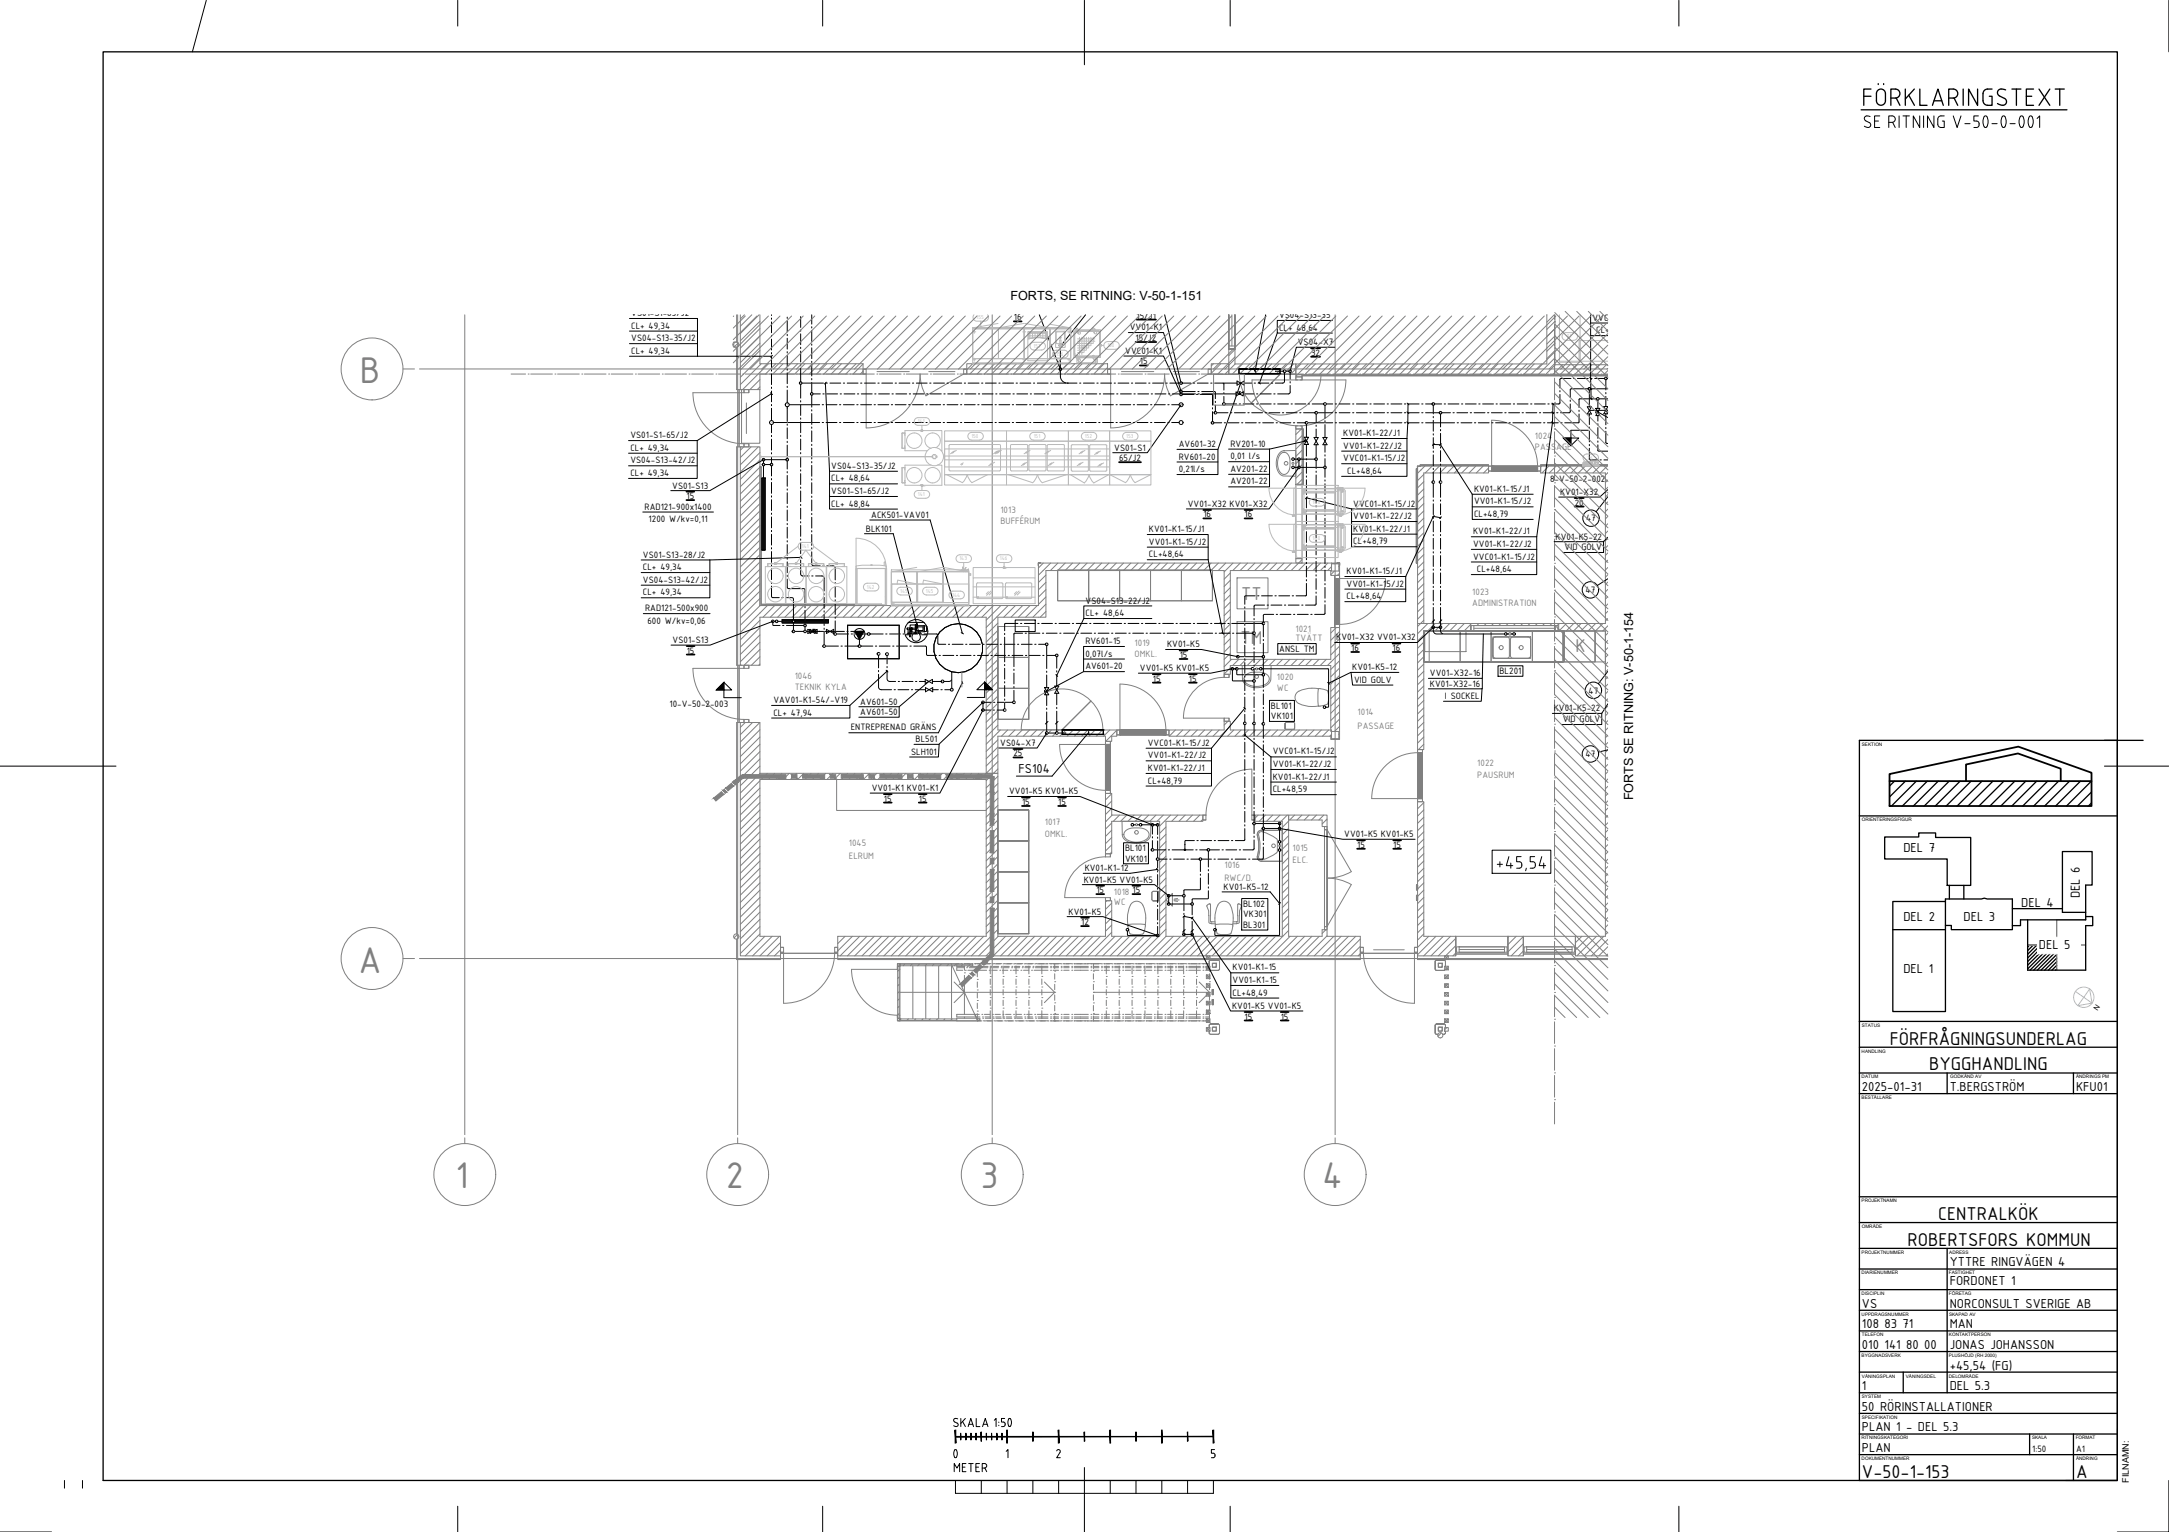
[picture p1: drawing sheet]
<svg xmlns="http://www.w3.org/2000/svg" width="841mm" height="594mm" viewBox="0 0 841 594" stroke-linecap="round" stroke-linejoin="round" font-family="sans-serif">
<defs><g id="words">
<g font-size="15.5" fill="#808080">
<text x="139.5" y="148.6">B</text>
<text x="139" y="377.2">A</text>
<text x="176.6" y="460.7">1</text>
<text x="281.5" y="460.7">2</text>
<text x="380.2" y="460.7">3</text>
<text x="512.7" y="460.7">4</text>
</g>
<text font-size="10.1" x="364.1" y="568">0</text>
<g font-size="7.8" fill="#808080">
<text x="481.3" y="232.8">TT</text>
<text x="481" y="249.8">TM</text>
<text x="611" y="252.9">K</text>
</g>
<g font-size="7.8">
<text x="732.7" y="405.1">FÖRFRÅGNINGSUNDERLAG</text>
<text x="748" y="415.1">BYGGHANDLING</text>
<text x="751.5" y="473.1">CENTRALKÖK</text>
<text x="739.7" y="483.1">ROBERTSFORS KOMMUN</text>
<text x="722" y="573.1">V-50-1-153</text>
<text x="805" y="573.1">A</text>
</g>
<text font-size="6.6" x="368.7" y="571.9">METER</text>
<g font-size="5.4">
<text x="394.9" y="299.9">FS104</text>
<text x="738" y="330.5">DEL 7</text>
<text x="783.7" y="351.8">DEL 4</text>
<text x="806.5" y="348.4" transform="rotate(-90 806.5 348.4)">DEL 6</text>
<text x="738" y="357.2">DEL 2</text>
<text x="761.3" y="357.2">DEL 3</text>
<text x="790.6" y="367.8">DEL 5</text>
<text x="738" y="377.4">DEL 1</text>
<text x="722" y="423.1">2025-01-31</text>
<text x="756" y="423.1">T.BERGSTRÖM</text>
<text x="805" y="423.1">KFU01</text>
<text x="756" y="491.1">YTTRE RINGVÄGEN 4</text>
<text x="756" y="498.4">FORDONET 1</text>
<text x="722" y="507.1">VS</text>
<text x="756" y="507.1">NORCONSULT SVERIGE AB</text>
<text x="722" y="515.1">108 83 71</text>
<text x="756" y="515.1">MAN</text>
<text x="722" y="523.1">010 141 80 00</text>
<text x="756" y="523.1">JONAS JOHANSSON</text>
<text x="756" y="531.1">+45,54 (FG)</text>
<text x="722" y="539.1">1</text>
<text x="756" y="539.1">DEL 5.3</text>
<text x="722" y="547.1">50 RÖRINSTALLATIONER</text>
<text x="722" y="555.1">PLAN 1 - DEL 5.3</text>
<text x="722" y="563.1">PLAN</text>
</g>
<g font-size="4.9">
<text x="391.8" y="116.2">FORTS, SE RITNING: V-50-1-151</text>
<text x="633.3" y="310.4" transform="rotate(-90 633.3 310.4)">FORTS SE RITNING: V-50-1-154</text>
</g>
<g font-size="3.9">
<text x="244.8" y="122.5">VS01-S1-65/J2</text>
<text x="393.1" y="124.2">16</text>
<text x="440.7" y="123.5">15/J1</text>
<text x="495.9" y="123.3">VS04-S13-35</text>
<text x="617.5" y="124.3">VVC01-K1-15/J2</text>
<text x="244.8" y="127.4">CL+ 49,34</text>
<text x="438.1" y="128.2">VV01-K1</text>
<text x="495.9" y="128.2">CL+ 48,64</text>
<text x="619" y="129.2">CL+48,64</text>
<text x="244.8" y="132.3">VS04-S13-35/J2</text>
<text x="244.8" y="137.2">CL+ 49,34</text>
<text x="436.3" y="137.3">VVC01-K1</text>
<text x="440.3" y="132.2">15/J2</text>
<text x="503.2" y="133.9">VS04-X7</text>
<text x="508.4" y="137.9">32</text>
<text x="442" y="141.3">15</text>
<text x="244.4" y="169.9">VS01-S1-65/J2</text>
<text x="457.1" y="173.3">AV601-32</text>
<text x="477.1" y="173.2">RV201-10</text>
<text x="520.9" y="169.1">KV01-K1-22/J1</text>
<text x="244.4" y="174.8">CL+ 49,34</text>
<text x="244.4" y="179.7">VS04-S13-42/J2</text>
<text x="432" y="174.8">VS01-S1</text>
<text x="433.9" y="178.8">65/J2</text>
<text x="457.1" y="178.2">RV601-20</text>
<text x="477.1" y="178.1">0,01 l/s</text>
<text x="520.9" y="174">VV01-K1-22/J2</text>
<text x="520.9" y="178.9">VVC01-K1-15/J2</text>
<text x="244.4" y="184.6">CL+ 49,34</text>
<text x="322.3" y="181.8">VS04-S13-35/J2</text>
<text x="457.1" y="183.1">0,21l/s</text>
<text x="477.1" y="183">AV201-22</text>
<text x="522.4" y="183.8">CL+48,64</text>
<text x="260.7" y="189.5">VS01-S13</text>
<text x="322.3" y="186.7">CL+ 48,64</text>
<text x="322.3" y="191.6">VS01-S1-65/J2</text>
<text x="477.1" y="187.9">AV201-22</text>
<text x="571.5" y="190.7">KV01-K1-15/J1</text>
<text x="601" y="187.1">8-V-50-2-002</text>
<text x="604.9" y="192">KV01-X32</text>
<text x="249.9" y="197.6">RAD121-900x1400</text>
<text x="266.2" y="193.5">15</text>
<text x="322.3" y="196.5">CL+ 48,84</text>
<text x="460.6" y="196.6">VV01-X32 KV01-X32</text>
<text x="524.7" y="196.4">VVC01-K1-15/J2</text>
<text x="571.5" y="195.6">VV01-K1-15/J2</text>
<text x="610.6" y="196">20</text>
<text x="251.5" y="202.5">1200 W/kv=0,11</text>
<text x="337.8" y="200.9">ACK501-VAV01</text>
<text x="466.6" y="200.6">16</text>
<text x="482.6" y="200.6">16</text>
<text x="524.7" y="201.3">VV01-K1-22/J2</text>
<text x="571.5" y="200.5">CL+48,79</text>
<text x="615" y="202.2">47</text>
<text x="335.8" y="206.2">BLK101</text>
<text x="445.5" y="206.3">KV01-K1-15/J1</text>
<text x="524.7" y="206.2">KV01-K1-22/J1</text>
<text x="571.2" y="207.2">KV01-K1-22/J1</text>
<text x="603.2" y="209.3">KV01-K5-22</text>
<text x="445.5" y="211.2">VV01-K1-15/J2</text>
<text x="524.7" y="211.1">CL+48,79</text>
<text x="571.2" y="212.1">VV01-K1-22/J2</text>
<text x="606.7" y="213.5">VID GOLV</text>
<text x="249.3" y="216.2">VS01-S13-28/J2</text>
<text x="249.3" y="221.1">CL+ 49,34</text>
<text x="445.5" y="216.1">CL+48,64</text>
<text x="571.2" y="217">VVC01-K1-15/J2</text>
<text x="572.7" y="221.9">CL+48,64</text>
<text x="249.3" y="226">VS04-S13-42/J2</text>
<text x="522.1" y="222.6">KV01-K1-15/J1</text>
<text x="522.1" y="227.5">VV01-K1-15/J2</text>
<text x="249.3" y="230.9">CL+ 49,34</text>
<text x="522.1" y="232.4">CL+48,64</text>
<text x="614.8" y="230">47</text>
<text x="250.1" y="237">RAD121-500x900</text>
<text x="420.9" y="234">VS04-S13-22/J2</text>
<text x="420.9" y="238.9">CL+ 48,64</text>
<text x="251.1" y="241.9">600 W/kv=0,06</text>
<text x="260.8" y="249.4">VS01-S13</text>
<text x="420.8" y="249.7">RV601-15</text>
<text x="452.5" y="251.1">KV01-K5</text>
<text x="518.1" y="248.4">KV01-X32 VV01-X32</text>
<text x="266.3" y="253.4">15</text>
<text x="420.8" y="254.6">0,07l/s</text>
<text x="457.4" y="255.1">15</text>
<text x="496" y="252.9">ANSL TM</text>
<text x="524" y="252.4">16</text>
<text x="540" y="252.4">16</text>
<text x="420.8" y="259.5">AV601-20</text>
<text x="442" y="260.3">VV01-K5 KV01-K5</text>
<text x="524.3" y="260">KV01-K5-12</text>
<text x="554.4" y="262.3">VV01-X32-16</text>
<text x="581.4" y="261.5">BL201</text>
<text x="447" y="264.3">15</text>
<text x="461" y="264.3">15</text>
<text x="525" y="264.9">VID GOLV</text>
<text x="554.4" y="266.3">KV01-X32-16</text>
<text x="615.9" y="268.9">47</text>
<text x="259.6" y="274">10-V-50-2-003</text>
<text x="299.9" y="272.6">VAV01-K1-54/-V19</text>
<text x="333.6" y="273.3">AV601-50</text>
<text x="492.8" y="274.9">BL101</text>
<text x="560.3" y="271.2">I SOCKEL</text>
<text x="602.5" y="275.9">KV01-K5-22</text>
<text x="299.9" y="277.5">CL+ 47,94</text>
<text x="333.6" y="277.3">AV601-50</text>
<text x="492.8" y="279">VK101</text>
<text x="606" y="280.2">VID GOLV</text>
<text x="329.9" y="283.1">ENTREPRENAD GRÄNS</text>
<text x="355" y="287.9">BL501</text>
<text x="353.3" y="292.8">SLH101</text>
<text x="387.8" y="289.3">VS04-X7</text>
<text x="393" y="293.3">25</text>
<text x="445.1" y="289.2">VVC01-K1-15/J2</text>
<text x="493.5" y="292.6">VVC01-K1-15/J2</text>
<text x="614.8" y="293.6">47</text>
<text x="445.1" y="294.1">VV01-K1-22/J2</text>
<text x="445.1" y="299">KV01-K1-22/J1</text>
<text x="493.5" y="297.4">VV01-K1-22/J2</text>
<text x="445.1" y="303.9">CL+48,79</text>
<text x="493.5" y="302.3">KV01-K1-22/J1</text>
<text x="338" y="306.8">VV01-K1 KV01-K1</text>
<text x="342.7" y="310.8">15</text>
<text x="356.3" y="310.8">15</text>
<text x="391.3" y="308.1">VV01-K5 KV01-K5</text>
<text x="493.5" y="307.2">CL+48,59</text>
<text x="396.3" y="312.1">15</text>
<text x="410.3" y="312.1">15</text>
<text x="521.2" y="324.7">VV01-K5 KV01-K5</text>
<text x="526.2" y="328.7">15</text>
<text x="540.2" y="328.7">15</text>
<text x="436.2" y="330.1">BL101</text>
<text x="436.2" y="334.2">VK101</text>
<text x="420.6" y="337.9">KV01-K1-12</text>
<text x="420.2" y="342.3">KV01-K5 VV01-K5</text>
<text x="425.1" y="346.3">15</text>
<text x="439.1" y="346.3">15</text>
<text x="474.4" y="345.1">KV01-K5-12</text>
<text x="482" y="351.7">BL102</text>
<text x="414.3" y="354.7">KV01-K5</text>
<text x="419.2" y="358.7">12</text>
<text x="482" y="355.8">VK301</text>
<text x="482" y="359.9">BL301</text>
<text x="477.9" y="376.3">KV01-K1-15</text>
<text x="477.9" y="381.2">VV01-K1-15</text>
<text x="477.9" y="386.1">CL+48,49</text>
<text x="477.7" y="391.3">KV01-K5 VV01-K5</text>
<text x="482.6" y="395.3">15</text>
<text x="496.6" y="395.3">15</text>
<text x="788" y="563.1">1:50</text>
<text x="805" y="563.1">A1</text>
</g>
<g font-size="3.9" fill="#808080">
<text x="595.2" y="170.2">1024</text>
<text x="595.2" y="174.6">PASSAGE</text>
<text x="387.9" y="198.7">1013</text>
<text x="387.9" y="203.2">BUFFÉRUM</text>
<text x="570.9" y="230.9">1023</text>
<text x="570.9" y="235.2">ADMINISTRATION</text>
<text x="502.3" y="245">1021</text>
<text x="439.9" y="250.6">1019</text>
<text x="502.3" y="248.6">TVÄTT</text>
<text x="439.9" y="254.6">OMKL.</text>
<text x="308.1" y="263.3">1046</text>
<text x="495.1" y="263.5">1020</text>
<text x="308.1" y="267.4">TEKNIK KYLA</text>
<text x="495.1" y="268.1">WC</text>
<text x="526.4" y="277.4">1014</text>
<text x="526.4" y="282.7">PASSAGE</text>
<text x="572.8" y="297">1022</text>
<text x="572.8" y="301.9">PAUSRUM</text>
<text x="405.2" y="320">1017</text>
<text x="329.2" y="328.2">1045</text>
<text x="405.2" y="324.4">OMKL.</text>
<text x="329.2" y="333.2">ELRUM</text>
<text x="501.2" y="330.1">1015</text>
<text x="501.2" y="334.6">ELC.</text>
<text x="474.8" y="336.6">1016</text>
<text x="474.8" y="341.5">RWC/D.</text>
<text x="431.9" y="347.1">1018</text>
<text x="431.9" y="351.1">WC</text>
</g>
<text font-size="3.5" x="825.5" y="574.9" transform="rotate(-90 825.5 574.9)">FILNAMN:</text>
<text font-size="2.8" x="813.3" y="392" transform="rotate(-56 813.3 392)">N</text>
<g font-size="2.3" fill="#bababa">
<text x="378.7" y="123.7">155</text>
<text x="607.6" y="131.2">91</text>
<text x="400.7" y="134.9">157</text>
<text x="409.5" y="138">156</text>
<text x="429.4" y="134.7">160</text>
<text x="355.9" y="164.1">141</text>
<text x="376.6" y="169.9">150</text>
<text x="420.6" y="169.9">152</text>
<text x="436.6" y="169.9">153</text>
<text x="615.5" y="178.2">26</text>
<text x="509" y="195.5">140</text>
<text x="509" y="209.5">140</text>
<text x="310.9" y="212.5">141</text>
<text x="372" y="217.3">143</text>
<text x="336.1" y="228.4">142</text>
<text x="349" y="229.9">145</text>
<text x="359" y="229.9">145</text>
<text x="369.2" y="231.4">144</text>
</g>
<g font-size="1.8">
<text x="721.9" y="289.2">SEKTION</text>
<text x="721.9" y="318.5">ORIENTERINGSFIGUR</text>
<text x="721.9" y="398.2">STATUS</text>
<text x="721.8" y="408.2">HANDLING</text>
<text x="721.8" y="418.2">DATUM</text>
<text x="756.2" y="418.2">GODKÄND AV</text>
<text x="805" y="418.2">ÄNDRINGS PM</text>
<text x="721.8" y="426.2">BESTÄLLARE</text>
<text x="721.8" y="466.2">PROJEKTNAMN</text>
<text x="721.9" y="476.2">OMRÅDE</text>
<text x="721.8" y="486.2">PROJEKTNUMMER</text>
<text x="755.8" y="486.2">ADRESS</text>
<text x="721.8" y="494.2">DIARIENUMMER</text>
<text x="755.7" y="494.2">FASTIGHET</text>
<text x="721.8" y="502.2">DISCIPLIN</text>
<text x="755.7" y="502.2">FÖRETAG</text>
<text x="721.8" y="510.2">UPPDRAGSNUMMER</text>
<text x="755.7" y="510.2">SKAPAD AV</text>
<text x="721.9" y="518.2">TELEFON</text>
<text x="755.7" y="518.2">KONTAKTPERSON</text>
<text x="721.8" y="526.2">BYGGNADSVERK</text>
<text x="755.7" y="526.2">PLUSHÖJD (RH 2000)</text>
<text x="722" y="534.2">VÅNINGSPLAN</text>
<text x="739" y="534.2">VÅNINGSDEL</text>
<text x="755.7" y="534.2">DELOMRÅDE</text>
<text x="721.9" y="542.2">SYSTEM</text>
<text x="721.9" y="550.2">SPECIFIKATION</text>
<text x="721.8" y="558.2">RITNINGSKATEGORI</text>
<text x="787.9" y="558.2">SKALA</text>
<text x="804.8" y="558.2">FORMAT</text>
<text x="721.8" y="566.2">DOKUMENTNUMMER</text>
<text x="805" y="566.2">ÄNDRING</text>
</g>
</g></defs>
<g fill="none" stroke="#808080" stroke-width=".39">
<path d="M180.2 122.1v317.9M284.5 122.5l-.2 .2M285.6 122.1v10.6l-.7-.1a1.05 1.05 0 0 0-.8 1 1.05 1.05 0 0 0 .7 1h.8v16.5h2.2M286 122.1v317.9M286.2 133l-1.4 1.4M287.1 122.1v29h7.6v-6.1h39.9v-4h-39.9v-18.9M288.7 122.1l-1.6 1.6M289 122.5l-4.7 4.7M291.5 122.1l-4.4 4.4M293.5 122.5l-9.2 9.2M294.3 122.1l-7.2 7.2M294.7 124.6l-7.6 7.6"/>
<path d="M294.7 127.4l-7.6 7.6M294.7 133.1l-7.6 7.5M294.7 135.9l-7.6 7.6M294.7 138.7l-7.6 7.6M298 122.5l-13.7 13.7M302.5 122.5l-18.2 18.2M306.9 122.5l-20.6 20.7M311.4 122.5l-20.6 20.7M315.9 122.5l-20.6 20.7M320.4 122.5l-20.6 20.7M324.9 122.5l-20.6 20.7M329.4 122.5l-20.6 20.7"/>
<path d="M333.9 122.5l-20.6 20.7M338.4 122.5l-20.6 20.7M342.9 122.5l-20.7 20.7M347.4 122.5l-20.7 20.7M351.9 122.5l-20.7 20.7M356.3 122.5l-20.6 20.7M360.8 122.5l-20.6 20.7M365.3 122.5l-20.6 20.7M369.8 122.5l-20.6 20.7M374.3 122.5l-20.6 20.7M378.8 122.5l-20.6 20.7M383.3 122.5l-20.6 20.7"/>
<path d="M384.7 122.1v317.9M387.8 122.5l-20.6 20.7M392.3 122.5l-20.7 20.7M396.7 122.5l-20.6 20.7M401.2 122.5l-20.6 20.7M405.7 122.5l-20.6 20.7M410.2 122.5l-20.6 20.7M414.7 122.5l-20.6 20.7M419.2 122.5l-20.6 20.7M423.7 122.5l-20.6 20.7M428.2 122.5l-20.6 20.7M432.7 122.5l-20.6 20.7"/>
<path d="M437.2 122.5l-20.7 20.7M441.6 122.5l-20.6 20.7M446.2 122.5l-20.7 20.7M450.6 122.5l-20.6 20.7M455.1 122.5l-20.6 20.7M459.6 122.5l-20.6 20.7M464.1 122.5l-20.6 20.7M468.6 122.5l-20.6 20.7M473.1 122.5l-20.6 20.7M476.5 122.1v22.9h26v-3.9h-23.6v-19M476.5 122.1v12.1h2.4v-12.1M476.5 122.1v13.1h2.4v-13.1"/>
<path d="M477.6 122.5l-20.7 20.7M477.7 122.1v12.1M478.9 122.1v13.4h-2.4M478.9 135.5l-2.4 2.4M478.9 138.4l-2.4 2.4M482.1 122.5l-20.7 20.7M486.6 122.5l-20.7 20.7M491 122.5l-20.6 20.7M495.5 122.5l-20.6 20.7M500 122.5l-20.6 20.7M504.5 122.5l-20.6 20.7M509 122.5l-20.6 20.7"/>
<path d="M513.5 122.5l-20.6 20.7M517.7 122.1v317.9M518 122.5l-20.6 20.7M522.5 122.5l-20.6 20.7M527 122.5l-20.7 20.7M531.5 122.5l-20.7 20.7M535.9 122.5l-20.6 20.7M540.4 122.5l-20.6 20.7M544.9 122.5l-20.6 20.7M549.4 122.5l-20.6 20.7M553.9 122.5l-20.6 20.7M558.4 122.5l-20.6 20.7"/>
<path d="M562.9 122.5l-20.6 20.7M567.4 122.5l-20.6 20.7M571.9 122.5l-20.7 20.7M576.3 122.5l-20.6 20.7M580.8 122.5l-20.6 20.7M585.3 122.5l-20.6 20.7M589.8 122.5l-20.6 20.7M594.3 122.5l-20.6 20.7M598.8 122.5l-20.6 20.7M599.8 122.1v19h-97.3v4.2h100.3l.1-23.2M599.8 122.1h.1M602.6 122.1l-2.8 2.8"/>
<path d="M602.8 135.2h.1M602.8 124.8h.1M602.8 122.1v1.7M602.8 125.8v8.4M602.8 136.2v8.4M602.8 121.2l20.7 20.6M602.8 125.7l20.7 20.6M602.8 130.2l20.7 20.6M602.8 134.7l20.7 20.6M602.8 139.2l20.7 20.6M602.9 135.9l-3.1 3.2M602.9 138.8l-6.5 6.5"/>
<path d="M602.9 133.1l-3.1 3.1M602.9 124.6l-3.1 3.2M602.9 130.3l-3.1 3.1M603.3 122.5l-20.6 20.7M606.9 120.7l16.6 16.6M607.8 122.5l-20.6 20.7M611.4 120.7l12.1 12.1M612.3 122.5l-20.6 20.7M615.9 120.7l7.6 7.6M616.8 122.5l-20.7 20.7M620.4 120.7l3.1 3.2M621.3 122.5l-20.7 20.7"/>
<path d="M623.4 124.9l-18.3 18.3M623.4 129.4l-13.8 13.8M623.4 133.9l-9.3 9.3M623.4 138.4l-4.8 4.8M156.3 143.1h4.4M162.6 143.1h460.9M198.2 145h5.6M204.8 145h.1M205.8 145h8.4M215.2 145h.1M216.2 145h8.4M225.6 145h.1"/>
<path d="M226.6 145h8.4M236 145h.1M237 145h8.4M246.4 145h.1M247.4 145h8.4M256.8 145h.1M257.8 145h8.4M267.2 145h.1M268.2 145h8.4M277.6 145h.1M278.6 145h8.4M286.6 151.1v22.2"/>
<path d="M287.5 151.1v20.8h7.1v-20.8M288 145h.1M288.5 151.3v1h1.9v-1M289 145h8.4M289.4 156.2v11.9M290.4 152.3v-1.2h-1.9v1.2h-19.8a19.8 19.8 0 0 0 19.8 19.8M294.7 147.2l-3.9 3.9M294.7 150l-1.1 1.1M295.2 141l-8.1 8.1M298 141l-10 10.1M298.4 145h.1M299.4 145h8.4"/>
<path d="M300.8 141l-4 4M303.6 141l-4 4M306.5 141l-4 4M308.8 145h.1M309.3 141l-4 4M309.8 145h8.4M312.1 141l-4 4M315 141l-4 4M317.8 141l-4 4M319.2 145h.1M320.2 145h8.4M320.6 141l-4 4"/>
<path d="M323.4 141l-4 4M326.3 141l-4 4M329.1 141l-4 4M329.6 145h.1M330.6 145h8.4M331.9 141l-4 4M334.6 141.2l-3.8 3.8M334.6 144l-1 1M334.9 143.1h1v1.9h-1M335.9 143.1h-1.3v1.9h1.3v20.9a20.9 20.9 0 0 0 20.9-20.9 16.9 16.9 0 0 0 2.2 8.5l14.7-8.5M340 145h.1M340 144.1h12.6"/>
<path d="M341 145h8.4M350.4 145h.1M351.4 145h8.4M360.1 144.1h10.2M360.8 145h.1M361.8 145h8.4M371.2 145h.1M372.2 145h8.4M373.7 143.1h1.2v1.9h-1.2M374.6 143.1h-.9v1.9M374.9 141h54.6v4h-54.6zM377.2 141l-2.3 2.4"/>
<path d="M380 141l-4 4M381.6 145h.1M382.6 145h8.4M382.8 141l-4 4M385.7 141l-4 4M388.5 141l-4 4M391.3 141l-4 4M392 145h.1M394.2 141l-4 4M397 141l-4 4h8.4M399.8 141l-4 4M402.4 145h.1"/>
<path d="M402.7 141l-4 4M403.4 145h8.4M405.5 141l-4 4M408.3 141l-4 4M411.1 141l-4 4M412.8 145h.1M413.8 145h8.4M414 141l-4 4M416.8 141l-4 4M419.6 141l-4 4M422.4 141l-4 4M423.2 145h.1"/>
<path d="M424.2 145h8.4M425.3 141l-4 4M428.1 141l-4 4M429.5 142.5l-2.6 2.5M429.7 145h1v20.9a20.9 20.9 0 0 0 20.9-20.9 16.9 16.9 0 0 0 2.2 8.5l14.7-8.5M429.7 143.1h1v1.9h-1.2v-1.9h1.2M433.6 145h.1M434.6 145h8.4M434.8 144.1h12.6M444 145h.1M445 145h8.4M454.4 145h.1"/>
<path d="M454.9 144.1h10.2M455.4 145h8.4M464.8 145h.1M465.8 145h8.4M468.5 143.1h1.2v1.9h-1.2M469.5 143.1h-1v1.9M469.7 141h6.8v4h-6.8zM470.5 141l-.8 .9M470.6 145.2h11.9v11.9h-11.9zM473.4 141l-3.7 3.8M475.2 145h.1M476.2 141l-4 4"/>
<path d="M476.2 145h20.3M478.9 141.1l-3.9 3.9M480.4 143.1v1.8M480.4 144.9h.1M480.4 143.1h.1M480.4 144.8h.1M480.4 143.2h.1M480.4 145.1h.1M480.5 145h16h-16M480.5 143.2h.1M480.5 144.8h.1M480.5 145.1h15.9h-15.9"/>
<path d="M480.5 145h15.9h-15.9M480.5 145h15.9zM480.5 145.1h22M480.5 143.1h.1M480.6 145.1a15.8 15.8 0 0 0 15.7 15.8 15.8 15.8 0 0 0 15.9-15.6M481.8 141.1l-4 3.9M484.6 141.1l-3.9 3.9M485.6 145h.1M487.4 141.1l-3.9 3.9M490.2 141.1l-3.9 3.9M493.1 141.1l-3.9 3.9M495.5 143.2h.8"/>
<path d="M495.9 141.1l-3.9 3.9M496 145h.1M496.1 143.1h.1M496.3 144.8h.1M496.3 143.2h.1M496.3 145.1l-11.1 11.2 11.2-11.2M496.3 143.1l.1 1.8M496.3 144.9h.1M496.4 143.1h.1M496.5 145.1h-16.1h16.1M496.5 145h-16.1l16.1 .1M496.5 145v.1"/>
<path d="M497 145h8.4M498.7 141.1l-3.9 3.9M501.6 141.1l-4 3.9M502.5 145.3h2.4v.8h-2.4zM502.5 146.3v1h2.4v-1M502.5 147.3v-1.2h2.4v1.2M503.3 147.3h-17.8a17.8 17.8 0 0 0 17.8 17.8M504.1 147.3h17.8a17.8 17.8 0 0 1-17.8 17.8M504.4 141.1l-3.9 3.9M506.4 145h.1M507.2 141.1l-4.7 4.8M507.4 145h8.4"/>
<path d="M510.1 141.1l-4.2 4.2M512.9 141.1l-4.2 4.2M515.7 141.1l-4.1 4.2M516.8 145h.1M517.8 145h8.4M518.5 141.1l-4.1 4.2M521.4 141.1l-4.2 4.2M524.2 141.1l-4.2 4.2M527 141.1l-4.1 4.2M527.2 145h.1M528.2 145h8.4M529.8 141.1l-4.1 4.2"/>
<path d="M532.7 141.1l-4.2 4.2M535.5 141.1l-4.2 4.2M537.6 145h.1M538.3 141.1l-4.1 4.2M538.6 145h8.4M541.2 141.1l-4.2 4.2M544 141.1l-4.2 4.2M546.8 141.1l-4.1 4.2M548 145h.1M549 145h8.4M549.7 141.1l-4.2 4.2M552.5 141.1l-4.2 4.2"/>
<path d="M555.3 141.1l-4.2 4.2M558.1 141.1l-4.1 4.2M558.4 145h.1M559.4 145h8.4M561 141.1l-4.2 4.2M563.8 141.1l-4.2 4.2M566.6 141.1l-4.1 4.2M568.8 145h.1M569.4 141.1l-4.1 4.2M569.8 145h8.4M572.3 141.1l-4.2 4.2M575.1 141.1l-4.2 4.2"/>
<path d="M577.9 141.1l-4.1 4.2M579.2 145h.1M580.2 145h8.4M580.8 141.1l-4.2 4.2M583.6 141.1l-4.2 4.2M586.4 141.1l-4.1 4.2M589.3 141.1l-4.2 4.2M589.6 145h.1M590.6 145h8.4M592.1 141.1l-4.2 4.2M594.9 141.1l-4.2 4.2M597.7 141.1l-4.1 4.2"/>
<path d="M600 145h.1M601 145h8.4M602.8 156h.1M602.8 145.6h.1M602.8 146.6v8.4M602.8 157v8.4M602.8 143.7l20.7 20.6M602.8 148.1l20.7 20.7M602.8 152.6l20.7 20.6M602.8 157.1l20.7 20.6M603.1 141.4l-3.9 3.9M605.9 141.4l-3.8 3.9"/>
<path d="M608.8 141.4l-3.9 3.9M610.4 145h.1M611.4 145h8.4M611.6 141.4l-3.9 3.9M614.4 141.4l-3.8 3.9M617.2 141.4l-3.8 3.9M620.1 141.4l-3.9 3.9M620.8 145h.1M621.8 145h1.7M622.9 141.4l-3.9 3.9M623.4 142.8l-.3 .4M623.5 145.7h-118.6h118.6"/>
<path d="M623.5 141.4h-20.7v3.9h20.7M623.5 143.7l-1.6 1.6M287.1 173.3h7.6v61.5h108v-16.5h113.6v2.9h-39.2v34.5h38.9v-12.4h3.4v43.4h-3.4v-1.2h-62.7v-2.4h21.4v-3.4h2.4v3.4h39.2v3.3h2.8v-2.8h-3.1v-25.5h-38.9v3.4h-2.4v-40.3h-69.1v18.1h-18.7v43.8h46.1v2.4h-1.9v2h-2.5v-2h-41.7v14.4h-4.5v-60.6h-87.7v18.7h-7.6zM287.8 173.3h-2.2v84.7h2.2M288.4 173.3l-1.3 1.3M288.5 172.1h1.9v1M288.5 172.1v1.2h1.9v-1.2M288.5 172.1v1M291.2 173.3l-4.1 4.1M294 173.3l-6.9 6.9M294.7 175.5l-7.6 7.6M294.7 178.3l-7.6 7.6"/>
<path d="M496.1 175.7l1.6-.9 4.8-.1v10l-5-.2-.9-.4-.7-.8-.8-1.7-.2-2.2 .3-2zM496.5 176.1l1-.7 1.1 .1 1 1 .4 1.1v4.3l-.8 1.5-1 .6-.8-.1-.8-.5-1-2-.2-2.9zM502.5 166.3h2.4v21.5h-2.4zM502.5 165.1h2.4v1.1M502.5 165.1v1.2h2.4v-1.2M502.5 165.1v1.1M504.5 166.3h.5M504.6 166.3l-2.1 2.2M504.8 166.3h.5h-.5M504.9 171.8l-2.4 2.4M504.9 168.9l-2.4 2.4M504.9 174.6l-2.4 2.4"/>
<path d="M504.9 177.4l-2.4 2.4M505.3 166.3v21.5v-21.5M602.8 176.8h.1M602.8 166.4h.1M602.8 167.4v8.4M602.8 177.8v8.4M602.8 161.6l20.7 20.6M602.8 166.1l20.7 20.6M602.8 170.6l20.7 20.6M602.8 175.1l20.7 20.6M602.8 179.6l20.7 20.6M294.7 181.1h.4h-.4"/>
<path d="M294.7 181.2l-7.6 7.5M294.7 184l-7.6 7.6M294.7 186.8l-7.6 7.6M294.7 189.6l-7.6 7.6M294.7 192.5l-7.6 7.5M294.7 195.3l-7.6 7.6M294.7 198.1l-7.6 7.6M294.7 181.1v53.7M294.7 181.1h.2M295.1 181.1v53.2h46.8M502.5 187.8h2.4v28.8h-2.4zM504.5 187.8h.5"/>
<path d="M504.8 187.8h.5h-.5M504.9 180.2l-2.4 2.5M504.9 183.1l-2.4 2.4M504.9 185.9l-1.9 1.9M549.4 181.8h.3h-.5h.5v36.5M549.6 180.7l1.1 .1h-1l-.1 1zM549.6 180.7v.1M549.7 180.8h27.5v2.6h-25.1v58.4h-2.4zM550.7 180.8v-.5v.5M550.7 180.3h26.5h-26.5M550.7 180.6v.2M552.1 186.8l-2.4 2.4"/>
<path d="M552.1 192.4l-2.4 2.5M552.1 184l-2.4 2.4M552.1 189.6l-2.4 2.4M552.1 195.3l-2.4 2.4M552.1 198.1l-2.4 2.4M552.4 180.8l-2.7 2.7M555.3 180.8l-2.7 2.6M558.1 180.8l-2.6 2.6M560.9 180.8l-2.6 2.6M563.8 180.8l-2.7 2.6M566.6 180.8l-2.7 2.6M569.4 180.8l-2.6 2.6"/>
<path d="M572.2 180.8l-2.6 2.6M575.1 180.8l-2.7 2.6M577.2 180.8v-.5v.5M577.2 181.5l-1.9 1.9M577.2 180.6v.5M577.4 180.8h1v1.9h-1M578.4 180.8v-17.8a17.8 17.8 0 0 1 17.8 17.7l1.2 .1v1.9h-1.2M578.4 180.8v1.9h17.8h-17.8zM578.4 180.8h17.8h-17.8M578.4 180.8h-1.2v1.9h1.2M581.9 181.7h10.7M596.2 182.7v-1.9v1.9"/>
<path d="M597.2 180.8h-1v1.9h1M597.4 180.8v-.5v.5M597.4 180.3h26.1h-26.1M597.4 180.6v.5l.3-.3M600.5 180.8l-2.6 2.6M602.8 197.6h.1M602.8 187.2h.1M602.8 188.2v8.4M602.8 198.6v8.4M602.8 184.1l20.7 20.6M602.8 188.5l20.7 20.7M602.8 193l20.7 20.6"/>
<path d="M602.8 197.5l20.7 20.6M603.4 180.8l-2.7 2.6M606.2 180.8l-2.7 2.6M609 180.8l-2.6 2.6M611.8 180.8l-2.6 2.6M614.7 180.8l-2.7 2.6M617.5 180.8l-2.6 2.6M620.3 180.8l-2.6 2.6M623.2 180.8l-2.7 2.6M623.5 180.8h-26.1v2.6h25.1v58.4h-72.8v48.9h2.4v-46h70.4M623.5 191.8l-1 .9M623.5 183.3l-1 .9"/>
<path d="M623.5 186.1l-1 1M623.5 188.9l-1 1M623.5 194.6l-1 1M623.5 197.4l-1 1M294.7 200.9l-7.6 7.6M294.7 203.8l-7.6 7.6M294.7 206.6l-7.6 7.6M294.7 209.4l-7.6 7.6M294.7 212.3l-7.6 7.6M294.7 215.1l-7.6 7.6M294.7 217.9l-7.6 7.6M402.5 218.2h1.1l-.9 .1v1z"/>
<path d="M404.5 218.3l-1.8 1.9M407.4 218.3l-4.7 4.7M410.2 218.3l-2.9 2.9M413 218.3l-2.9 2.9v11.8h12v-12h-12v12h12v-11.8v11.8h12v-12h-12v12h12v-11.8v11.8h12v-12h-12v12h12v-11.8v11.8h12v-12h-12v12h12v-11.8v11.8h12v-12h-12v12h12v-11.8M415.9 218.3l-2.9 2.9M418.7 218.3l-2.9 2.9M421.5 218.3l-2.9 2.9M424.3 218.3l-2.9 2.9M427.2 218.3l-2.9 2.9M430 218.3l-2.9 2.9M432.8 218.3l-2.9 2.9M435.7 218.3l-2.9 2.9"/>
<path d="M438.5 218.3l-2.9 2.9M441.3 218.3l-2.9 2.9M444.1 218.3l-2.9 2.9M447 218.3l-2.9 2.9M449.8 218.3l-2.9 2.9M452.6 218.3l-2.9 2.9M455.5 218.3l-2.9 2.9M458.3 218.3l-2.9 2.9M461.1 218.3l-2.9 2.9M464 218.3l-3 2.9M466.8 218.3l-2.9 2.9M469.6 218.3l-2.9 2.9"/>
<path d="M472.4 218.3l-2.9 2.9M475.3 218.3l-2.9 2.9M478.1 218.3l-3.4 3.5M480.9 218.3l-2.9 2.9M483.7 218.3l-2.9 2.9M486.6 218.3l-2.9 2.9M489.4 218.3l-2.9 2.9M492.2 218.3l-2.9 2.9M495 218.3l-2.9 2.9M497.9 218.3l-2.9 2.9M500.7 218.3l-2.9 2.9M502.5 216.6h2.4v1.7h-2.4z"/>
<path d="M504.9 217l-4.3 4.2M506.4 218.3l-2.9 2.9M509.2 218.3l-2.9 2.9M512 218.3l-2.9 2.9M514.9 218.3l-2.9 2.9M516.3 218.3h3.1v4.8h-3.4v-1.9l3.1 .2v-2.8h-2.8zM516.3 219.7l-1.5 1.5M517.7 218.3l-.3 .3M518.4 218.2h1.1v1l-.1-.9zM519.4 219.4l-.3 .3M549.2 218.3v-36.5v36.5M549.4 218.3h.3"/>
<path d="M549.7 218.3h-.5h.5M552.1 200.9l-2.4 2.4M552.1 209.4l-2.4 2.4M552.1 215.1l-2.4 2.4M552.1 203.8l-2.4 2.4M552.1 206.6l-2.4 2.4M552.1 212.3l-2.4 2.3M552.1 217.9l-2.4 2.4M602.8 218.4h.1M602.8 208h.1M602.8 209v8.4M602.8 219.4v8.4"/>
<path d="M602.8 202l20.7 20.6M602.8 206.5l20.7 20.6M602.8 211l20.7 20.6M602.8 215.5l20.7 20.6M602.8 220l20.7 20.6M623.5 205.9l-1 1M623.5 214.4l-1 1M623.5 200.2l-1 1M623.5 203.1l-1 1M623.5 208.7l-1 1M623.5 211.6l-1 .9M623.5 217.2l-1 1"/>
<path d="M294.7 220.7l-7.6 7.6M294.7 223.6l-7.6 7.6M294.7 226.4l-7.6 7.6M294.7 229.2l-7.6 7.6M294.7 232.1l-7.6 7.5M294.7 234.8l-7.6 7.7M297.5 234.8l-10.4 10.5M300.4 234.8l-4.6 4.5M303.2 234.8l-4.5 4.5M306 234.8l-4.5 4.5M308.9 234.8l-4.6 4.5M311.7 234.8l-4.5 4.5"/>
<path d="M314.5 234.8l-4.5 4.5M317.4 234.8l-4.6 4.5M320.2 234.8l-4.5 4.5M323 234.8l-4.5 4.5M325.8 234.8l-4.5 4.5M328.7 234.8l-4.6 4.5M331.5 234.8l-4.5 4.5M334.3 234.8l-4.5 4.5M337.1 234.8l-4.5 4.5M340 234.8l-4.6 4.5M341.9 234.8v-.5v.5M341.9 234.6v.2"/>
<path d="M342.8 234.8l-4.5 4.5M345.6 234.8l-4.5 4.5M348.5 234.8l-4.6 4.5M351.3 234.8l-4.5 4.5M354.1 234.8l-4.5 4.5M357 234.8l-4.6 4.5M359.8 234.8l-4.5 4.5M362.6 234.8l-4.5 4.5M365.4 234.8l-4.5 4.5M368.3 234.8l-4.6 4.5M371.1 234.8l-4.5 4.5M373.9 234.8l-4.5 4.5"/>
<path d="M376.7 234.8l-4.5 4.5M379.6 234.8l-4.5 4.5M382.4 234.8l-4.5 4.5M385.2 234.8l-4.5 4.5M388.1 234.8l-5.7 5.7M390.9 234.8l-8.5 8.5M393.7 234.8l-4.5 4.5M396.5 234.8l-4.5 4.5M399.4 234.8l-4.5 4.5M402.2 234.8l-4.5 4.5M405.6 223l-2.9 2.9M405.6 228.6l-2.9 2.9"/>
<path d="M405.6 231.5l-2.9 2.9M405.6 237.1l-2.3 2.2M405.6 225.8l-2.9 2.9M405.6 234.3l-5.1 5M477.1 222.2l-2.4 2.4M477.1 227.9l-2.4 2.3M477.1 230.7l-2.4 2.4M477.1 236.3l-2.4 2.4M477.1 225l-2.4 2.4M477.1 233.5l-2.4 2.4M477.1 239.2l-2.4 2.4M479.7 224.1h12v12h-12z"/>
<path d="M517.4 221.4l-1.4 1.5M517.5 224.3v17.8v-17.8h1.9zM517.5 223.3v1h1.9v-1M517.5 224.3v-1.2h1.9v1.2M519.4 224.3h17.8a17.8 17.8 0 0 1-17.8 17.8v1.2h-1.9v-1.2M519.4 224.3v17.8v-17.8M519.4 222.3l-.9 .8M552.1 223.6l-2.4 2.4M552.1 232l-2.4 2.5M552.1 237.7l-2.4 2.4M552.1 220.7l-2.4 2.4M552.1 226.4l-2.4 2.4"/>
<path d="M552.1 229.2l-2.4 2.4M552.1 234.9l-2.4 2.4M602.8 239.2h.1M602.8 228.8h.1M602.8 229.8v8.4M602.8 224.5l20.7 20.6M602.8 229l20.7 20.6M602.8 233.4l20.7 20.7M602.8 237.9l20.7 20.6M623.5 228.5l-1 1M623.5 237l-1 1M623.5 220l-1 1"/>
<path d="M623.5 222.9l-1 1M623.5 225.7l-1 1M623.5 231.3l-1 1M623.5 234.2l-1 1M623.5 239.8l-1 1M286.6 258v22.2M288.5 258.2v1h-19.8a19.8 19.8 0 0 0 19.8 19.8M290.4 258.2v1h-1.9v-1.2h1.9v1.2M294.7 240.6l-7.6 7.5M294.7 243.4l-7.6 7.5M294.7 246.2l-7.6 7.6M294.7 249l-7.6 7.6"/>
<path d="M294.7 251.9l-6.2 6.1M294.7 254.7l-3.3 3.3M294.7 257.5l-.5 .5M355.2 243.5h.1M355.3 243.5h.1M355.6 243.2h.1M386.9 254.9h12v12h-12v-12h12v12h-12zM386.9 242.9h12v12h-12v-12h12v12h-12zM386.9 250.1l-4.5 4.5M386.9 258.6l-4.5 4.5M386.9 244.4l-4.5 4.6M386.9 252.9l-4.5 4.6"/>
<path d="M386.9 241.6l-4.5 4.5M386.9 247.3l-4.5 4.5M386.9 255.8l-4.5 4.5M477.1 242l-2.4 2.4M477.1 244.8l-2.4 2.4M477.1 250.5l-2.4 2.4M477.1 253.3l-2.4 2.4M477.1 259l-2.4 2.4M477.1 247.6l-2.4 2.5M477.5 255.7l-2.8 2.8M479.7 241.1h12v12h-12zM480.3 255.7l-2.4 2.4"/>
<path d="M481.7 258.1h11.2l-.1 5.4-.4 .9-1.7 1.5-2.2 .7h-2.7l-2.3-.9-1.1-.8-.6-1.2zM483.2 255.7l-2.4 2.4M486 255.7l-2.4 2.4M488.8 255.7l-2.4 2.4M491.7 255.7l-2.5 2.4M494.5 255.7l-2.4 2.4M497.3 255.7l-2.4 2.4M500.1 255.7l-2.4 2.4M503 255.7l-2.4 2.4M505.8 255.7l-2.4 2.4M508.6 255.7l-2.4 2.4M511.5 255.7l-2.4 2.4"/>
<path d="M514.3 255.7l-2.4 2.4M517.5 242.1h1.9h-1.9M517.5 243.1v-1h1.9v1M518.1 243.3l-2.1 2.2M519.4 247.7l-3.4 3.4M519.4 250.6l-3.4 3.4M519.4 253.4l-4.7 4.7M519.4 256.2l-3.4 3.4M519.4 259.1l-3.4 3.4M519.4 244.9l-3.4 3.4M552.1 244.7v12h54.1v-12v12h-54.1v-12h54.1v12h-54.1v-12h54.1zM552.1 240.5l-2.4 2.4"/>
<path d="M552.1 246.2l-2.4 2.4M552.1 254.7l-2.4 2.4M552.1 249l-2.4 2.4M552.1 251.9l-2.4 2.3M552.1 257.5l-2.4 2.4M552.4 244.7h16v8h-16zM553.6 241.8l-3.9 4M554.2 244.7h12v12h-12zM556.5 241.8l-2.9 2.9M559.3 241.8l-2.9 2.9M562.1 241.8l-2.9 2.9M565 241.8l-2.9 2.9"/>
<path d="M566.2 244.7h12v12h-12zM567.8 241.8l-2.9 2.9M570.2 241.8v2.9M570.5 242.6h33.6v2.1h-33.6zM570.6 241.8l-2.9 2.9M571.5 242.6h31.6v2.1h-31.6zM571.5 243.6h31.6M573.4 241.8l-.8 .8M576.3 241.8l-.8 .8M578.2 244.7h16v12h-16zM578.8 247h14.7v8.3h-14.7zM579.1 241.8l-.8 .8"/>
<path d="M579.9 255.3h12.6M579.9 255.3l-.7-.3-.3-.7v-6.3a1.01 1.01 0 0 1 1-1h12.6a1.01 1.01 0 0 1 1 1v6.3a.97 .97 0 0 1-1 1M579.9 246.9l-.6 .2-.5 .9v6.3l.5 .8 .6 .2M581.9 241.8l-.8 .8M584.3 247a1.01 1.01 0 0 1 1 1v6.3a.97 .97 0 0 1-1 1M584.8 241.8l-.8 .8M586.7 247a1.01 1.01 0 0 0-1 1v6.3l.3 .7 .7 .3M587.6 241.8l-.8 .8M590.4 241.8l-.8 .8M592.5 246.9l.6 .2 .4 .9M593.2 241.8l-.8 .8M593.5 254.3l-.2 .6-.8 .4"/>
<path d="M594.2 244.7h12v12h-12v-12h12v12h-12M596.1 241.8l-.8 .8M598.9 241.8l-.8 .8M601.7 241.8l-.8 .8M602.8 249.6h.1M602.8 240.2v8.4M602.8 250.6v8.4M602.8 255.9l20.7 20.7-1 1M602.8 242.4l20.7 20.6M602.8 246.9l20.7 20.6M602.8 251.4l20.7 20.6M604.4 241.8v2.9"/>
<path d="M604.6 241.8l-.8 .8M606.2 255.5v-10.8h-54.1v12h42.1M606.2 244.7h.3v12h-.3zM606.5 244.7h12v12h-12zM606.5 244.7v12h12v-12h4M607.4 241.8l-2.9 2.9M610.2 241.8l-2.9 2.9M613.1 241.8l-2.9 2.9M615.9 241.8l-2.9 2.9M618.5 244.7v12h4v-12M618.7 241.8l-2.9 2.9M621.5 241.8l-2.9 2.9"/>
<path d="M622.5 244.7v118.4h-11.6v7.6h12.6M623.5 251.2l-1 .9M623.5 259.6l-1 1M623.5 242.7l-2 2M623.5 245.5l-1 1M623.5 248.3l-1 1M623.5 254l-1 1M623.5 256.8l-1 1M288.5 279h1.9v1M288.5 279v1.2h1.9v-1.2M288.5 279v1M373 260.7v5.7"/>
<path d="M386.9 266.9h12v12h-12v-12h12v12h-12zM386.9 272.7l-4.5 4.6M386.9 267.1l-4.5 4.5M386.9 261.4l-4.5 4.6M386.9 275.6l-4.5 4.5M386.9 264.3l-4.5 4.5M386.9 269.9l-4.5 4.5M386.9 278.4l-4.5 4.5M400.6 271.8a15.8 15.8 0 0 1 17.3-3.4 15.8 15.8 0 0 1 9.7 14.6h-31.6a15.8 15.8 0 0 1 4.6-11.2zM474.7 279.5v-1h1.9v1M474.7 261.7v1h1.9v-1M476.1 279.7l-1.4 1.5"/>
<path d="M476.6 262.7v-1.2h-1.9v1.2a15.8 15.8 0 0 0-15.8 15.8h15.8v1.2h1.9v-1.2M483.1 261.7l2.1-1h4.1l2.2 1.1 .6 1.1v.7l-.8 1.3-1.2 .8-2.2 .5-2.4-.2-1.9-.8-1-1-.2-1.4zM511.3 267l-1.6-.1a9.4 9.4 0 0 0-7.2 2.1 2.93 2.93 0 0 0 2.5 4.4l2.9 .6 3.5-.2-.2-.2M511.3 267.1l-.3 2.5 .2 4M511.4 267l3.1 .7M514.5 267.7a6.1 6.1 0 0 1 0 5.5l-3.1 .6M519.4 264.7l-3.4 3.4M519.4 270.4l-3.4 3.4M519.4 273.2l-3.4 3.4M519.4 278.8l-3.4 3.5M519.4 261.9l-3.4 3.4M519.4 267.5l-3.4 3.4"/>
<path d="M519.4 276l-3.4 3.4M552.1 260.3l-2.4 2.4M552.1 268.8l-2.4 2.4M552.1 277.3l-2.4 2.4M552.1 263.2l-2.4 2.3M552.1 266l-2.4 2.4M552.1 271.6l-2.4 2.4M552.1 274.5l-2.4 2.4M602.8 270.4h.1M602.8 260h.1M602.8 261v8.4M602.8 271.4v8.4"/>
<path d="M602.8 260.4l20.7 20.6M602.8 264.9l20.7 20.6M602.8 269.4l20.7 20.6M602.8 273.8l20.7 20.7M602.8 278.3l20.7 20.7M623.5 273.8l-1 1M623.5 262.5l-1 1M623.5 265.3l-1 1M623.5 268.1l-1 1M623.5 270.9l-1 1M623.5 279.4l-1 1M287.8 280.2h-2.2v21.8"/>
<path d="M288.9 280.2l-1.8 1.9M291.8 280.2l-4.7 4.7M294.6 280.2l-7.5 7.5M294.7 299.9v-19.7h-7.6v20.6M294.7 299.9h87.7l-.5 .5M294.7 283l-7.6 7.5M294.7 285.8l-7.6 7.6M294.7 288.6l-7.6 7.6M294.7 291.5l-7.6 7.5M294.7 294.3l-6.1 6.1M294.7 297.1l-3.3 3.3M294.7 299.9l-.5 .5"/>
<path d="M294.7 299.9h.1M297.5 299.9l-.5 .5M300.4 299.9l-.5 .5M303.2 299.9l-.5 .5M306 299.9l-1.2 1.3M308.9 299.9l-.5 .5M311.7 299.9l-2.4 2.4M314.5 299.9l-.5 .5M317.3 299.9l-.5 .5M320.2 299.9l-.5 .5M323 299.9l-.5 .5M325.8 299.9l-1.8 1.8"/>
<path d="M328.7 299.9l-.6 .5M331.5 299.9l-.5 .5M334.3 299.9l-.5 .5M337.1 299.9l-2.3 2.4M340 299.9l-1 .9M342.8 299.9l-.5 .5M345.6 299.9l-.5 .5M348.4 299.9l-.4 .5M351.3 299.9l-1.5 1.5M354.1 299.9l-.5 .5M356.9 299.9l-.5 .5M359.8 299.9l-.5 .5"/>
<path d="M362.6 299.9l-.5 .5M365.4 299.9l-.6 .7M368.3 299.9l-.6 .5M371.1 299.9l-.5 .5M373.9 299.9l-.5 .5M376.7 299.9l-.5 .5M379.6 299.9l-.5 .5M382.4 299.9h.1M382.4 299.9h4.5v63.2h41.7v-13.8h2.5v13.8h18.5v-44.6h-18.5v12.6h-2.5v-23.4h2.5v8.4h35.3v2.4h-14.3v44.6M386.9 281.2l-4.5 4.5M386.9 289.7l-4.5 4.5M386.9 286.9l-4.5 4.5"/>
<path d="M386.9 292.5l-4.5 4.5M386.9 295.4l-4.5 4.5M386.9 298.2l-2.2 2.3M387.9 283.1l-5.5 5.5M390.7 283.1l-2.4 2.4M393.6 283.1l-2.5 2.4M396.4 283.1l-2.4 2.4M399.2 283.1l-2.4 2.4M402 283.1l-2.4 2.4M404.9 283.1l-2.4 2.4M407.7 283.1l-2.4 2.4M410.5 283.1l-2.4 2.4"/>
<path d="M410.8 288.7h17.8v-1.2h2v1.2M410.9 288.7a17.8 17.8 0 0 0 17.8 17.8M411.7 283h16h-16M411.7 283l16 .1zM411.8 283.1h15.9zM411.8 283l11.2-11.2-11.1 11.2M411.9 283v1.8M411.9 284.8h.1M411.9 284.9h.1M411.9 283h.1M411.9 284.7h.1M411.9 283.1h.1"/>
<path d="M411.9 284.7h.8M412.1 284.8h.1M413.3 283.1l-2.3 2.4M416.2 283.1l-2.4 2.4M419 283.1l-2.4 2.4M421.8 283.1l-2.4 2.4M424.6 283.1l-2.3 2.4M427.5 283.1l-2.4 2.4M427.7 283h-15.9h15.9M427.7 283.1h-15.9h15.9M427.7 284.8v.1M427.7 283.1h-16h16"/>
<path d="M427.7 283h.1M427.8 284.7h.1M427.8 283.1h.1M427.8 283l.1 1.8M427.8 283h.1M427.9 283h.1M427.9 284.8h.1M427.9 284.9h.1M428.6 288.7h2v17.8v-17.8zM428.6 287.7v1h2v-1M430.3 283.1l-2.4 2.4M433 283.2l-4.3 4.3"/>
<path d="M433.3 283.1h1v1.9h-1M434.3 283.1v-17.8a17.8 17.8 0 0 1 17.8 17.8h1.2v1.9h-1.2M434.3 283.1v1.9h17.8h-17.8zM434.3 283.1h17.8h-17.8M434.3 283.1h-1.3v1.9h1.3M452.1 285v-1.9v1.9M453.1 283.1h-1v1.9h1M455.8 283.1l-2.4 2.4M458.6 283.1l-2.4 2.4M461.4 283.1l-2.4 2.4M464.2 283.1l-2.3 2.4M467.1 283.1l-2.4 2.4"/>
<path d="M469.9 283.1l-2.4 2.4M472.7 283.1l-2.4 2.4M477.1 281.6l-3.9 3.9M478.4 283.1l-2.4 2.4M481.2 283.1l-2.4 2.4M484.1 283.1l-2.5 2.4M486.9 283.1l-2.4 2.4M489.7 283.1l-2.4 2.4M492.5 283.1l-2.4 2.4M495.4 283.1l-2.4 2.4M498.2 283.1l-2.4 2.4M498.3 282.4v-1.9v1.9"/>
<path d="M498.3 280.5v1.9M498.3 282.4v.1M498.3 280.5l.5-.4h2.7l.5 .4M498.4 282.6l.2 .2h3.1h-3.1M501 283.1l-2.4 2.4M501.9 282.6l-.2 .2M502 280.5l-.1 2.1M502 280.5v1.9l-.3 .4h-3.1l-.2-.2M503.9 283.1l-2.4 2.4M506.7 283.1l-2.4 2.4M509.5 283.1l-2.4 2.4M512.3 283.1l-2.4 2.4"/>
<path d="M515.2 283.1l-2.4 2.4M516.3 284.8l-.7 .7M517.5 286.4l-.3 .3M519.4 281.7l-2 1.9M519.4 284.5l-.3 .3M549.7 290.9v1h1.9v-1M551.6 291.9v-1.2h-1.9v1.2a17.8 17.8 0 0 0-17.8 17.8h17.8M551.6 291.9h-1.9h1.9M551.6 291.9v17.8h-1.9h1.9zM552.1 282.9l-2.4 2.5M552.1 280.1l-2.4 2.4M552.1 285.8l-2.4 2.4"/>
<path d="M552.1 288.6l-2.1 2.1M602.8 291.2h.1M602.8 280.8h.1M602.8 281.8v8.4M602.8 292.2v8.4M602.8 282.8l20.7 20.7M602.8 287.3l20.7 20.6M602.8 291.8l20.7 20.6M602.8 296.3l20.7 20.6M623.5 282.3l-1 .9M623.5 285.1l-1 1M623.5 287.9l-1 1"/>
<path d="M623.5 290.7l-1 1M623.5 293.6l-1 1M623.5 296.4l-1 1M623.5 299.2l-1 1M285.6 303.9v58.3M287.1 302.7v68h15.5v-7.6h-7.9v-60.8h87.7v60.8h-57.6v7.6h58.4M287.9 301.1h.1M290 301.8l-2.9 2.9M292.8 301.8l-5.7 5.7M294.7 302.8l-7.6 7.6M294.7 305.6l-7.6 7.6M294.7 308.4l-7.6 7.6"/>
<path d="M294.7 311.2l-7.6 7.6M294.7 314.1l-7.6 7.6M294.7 316.9l-7.6 7.6M294.7 319.7l-7.6 7.6M295.6 301.8l-.5 .5M298.5 301.8l-.5 .5M301.3 301.8l-.5 .5M304.1 301.8l-.5 .5M307 301.8l-.5 .5M312.6 301.8l-.5 .5M315.4 301.8l-.5 .5M318.3 301.8l-.5 .5"/>
<path d="M321.9 301l-1.3 1.3M323.9 301.8l-.5 .5M324.4 302.3v12h58M326.7 301.8l-.4 .5M329.6 301.8l-.5 .5M332.4 301.8l-.5 .5M338.1 301.8l-.5 .5M341.2 301.5l-.8 .8M343.7 301.8l-.5 .5M346.6 301.8l-.5 .5M349.4 301.8l-.5 .5M352.2 301.8l-.5 .5"/>
<path d="M356.2 300.6l-1.7 1.7M357.9 301.8l-.5 .5M360.7 301.8l-.5 .5M363.5 301.8l-.5 .5M366.9 301.2l-1.1 1.1M369.2 301.8l-.5 .5M372 301.8l-.5 .5M374.8 301.8l-.5 .5M377.7 301.8l-.5 .5M380.5 301.8l-.5 .5M383.3 301.8l-.9 .9M384 312.5l-1.6 1.5"/>
<path d="M384 315.3l-1.6 1.6M384 306.8l-1.6 1.6M384 309.6l-1.6 1.6M384 304l-1.6 1.5M384 318.1l-1.6 1.6M384.9 320l-2.5 2.5M386.9 314.1h12v12h-12v-12h12v12h-12zM386.9 312.3l-1.5 1.6M386.9 318l-1.5 1.5M386.9 303.8l-1.5 1.6M386.9 306.7l-1.5 1.5M386.9 315.2l-1.5 1.5"/>
<path d="M386.9 301l-1.5 1.6M386.9 309.5l-1.5 1.6M428.6 306.5v-17.8v17.8M428.6 306.5h2v1M428.6 306.5v1.2h2v-1.2M428.6 306.5v1M430.6 306.5h-2h2M431.1 307.8l-2.5 2.4M431.1 313.5l-2.5 2.4M431.1 310.6l-2.5 2.4M431.1 319.1l-2.5 2.4M431.2 316.1l-2.6 2.6"/>
<path d="M434.1 316.1l-2.4 2.4M435.1 318.5h11.2l-.1 5.4-.5 1.1-1.5 1.3-2.6 .7-2.7-.1-2.2-.9-1-.8-.5-1.2zM436.9 316.1l-2.4 2.4M439.7 316.1l-2.4 2.4M442.6 316.1l-2.4 2.4M445.4 316.1l-2.4 2.4M448.2 316.1l-2.4 2.4M451.1 316.1l-2.5 2.4M453.9 316.1l-4.3 4.2M456.7 316.1l-2.4 2.4M459.5 316.1l-2.4 2.4M462.4 316.1l-2.4 2.4"/>
<path d="M465.2 316.1l-2.4 2.4M466.4 317.7l-.8 .8M466.6 316.1h1M467.6 316.1v1.9h-1M467.6 316.1h-1.2v1.9h1.2M467.6 316.1a17.8 17.8 0 0 1 17.8-17.8v17.8h1.2v1.9h-1.2M486.4 316.1h-1v1.9h1M487.8 316.1l-1.2 1.2M490.6 316.1l-2.3 2.4M493.5 316.1l-2.4 2.4M496.3 316.1l-2.4 2.4M499.1 316.1l-2.4 2.4"/>
<path d="M499.7 316.1h14.9v4.4h-1.9v-2.5h-13zM499.7 318.4l-2.5 2.4M502 316.1l-1.9 1.9M504.8 316.1l-1.9 1.9M507.6 316.1l-1.9 1.9M510.5 316.1l-1.9 1.9M513.3 316.1l-1.9 1.9M514.6 317.6l-1.9 1.9M549.7 309.7v-17.8v17.8M549.7 310.7v-1h1.9v1M549.7 309.7v1.2h1.9v-1.2M552.1 314.1l-2.4 2.4"/>
<path d="M552.1 311.2l-2.4 2.4M552.1 316.9l-2.4 2.4M552.1 319.7l-2.4 2.4M602.8 312h.1M602.8 301.6h.1M602.8 302.6v8.4M602.8 313v8.4M602.8 309.8l20.7 20.5-1 1M602.8 300.8l20.7 20.6M602.8 305.3l20.7 20.6M602.8 314.3l20.7 20.6M602.8 318.8l20.7 20.6"/>
<path d="M623.5 304.9l-1 1M623.5 302.1l-1 1M623.5 307.7l-1 1M623.5 310.6l-1 .9M623.5 313.4l-1 1M623.5 316.2l-1 1M623.5 319l-1 1M294.7 322.6l-7.6 7.6M294.7 325.4l-7.6 7.6M294.7 328.2l-7.6 7.6M294.7 331.1l-7.6 7.5M294.7 333.9l-7.6 7.6"/>
<path d="M294.7 336.7l-7.6 7.6M294.7 339.5l-7.6 7.6M384 323.8l-1.6 1.5M384 329.4l-1.6 1.6M384 337.9l-1.6 1.6M384 326.6l-1.6 1.6M384.1 335l-1.7 1.6M386.9 338.1h12v12h-12v-12h12v12h-12zM386.9 326.1h12v12h-12v-12h12v12h-12zM386.9 320.8l-1.5 1.6M386.9 326.5l-1.5 1.5M386.9 329.3l-4.5 4.5"/>
<path d="M386.9 335l-2.2 2.1M386.9 337.8l-1.5 1.6M386.9 323.7l-1.5 1.5M386.9 332.1l-1.5 1.6M428.6 331.3v1h2v-1M430.6 332.3v-1.2h-2l.1 1.2a15.8 15.8 0 0 0-15.8 15.8h15.7v1.2h2v-1.2M431.1 321.9l-2.5 2.5M431.1 330.4l-.7 .7M431.1 324.8l-2.5 2.4M431.1 327.6l-2.5 2.4M436.3 322.4l1-.8 1.4-.5h3.8l2.2 .9 .7 .8 .1 1.2-.5 1-1.5 1-1.9 .5h-1.9l-2.2-.6-1.3-1-.4-1.4zM452.1 320.7l-2.5 2.4"/>
<path d="M452.1 323.5l-2.5 2.5M452.1 329.2l-2.5 2.4M452.1 332l-2.5 2.5M452.1 337.7l-2.5 2.4M452.1 326.3l-2.5 2.5M452.1 334.8l-2.5 2.5M487.6 324a14.7 14.7 0 0 1 0 7.9M488 323.9a15.1 15.1 0 0 1 0 8.2M488 323.9a1.13 1.13 0 0 1 1.5-1.4l2.1 .8a6.8 6.8 0 0 1 3.7 2.6v4.1a7.1 7.1 0 0 1-4.4 2.9l-1.4 .5a1.14 1.14 0 0 1-1.5-1.3M489.1 322h8.1v12h-8.1a1.64 1.64 0 0 1-1.6-2.1M489.1 322a1.64 1.64 0 0 0-1.6 2M499.7 321.2l-2.5 2.5"/>
<path d="M499.7 324.1l-2.5 2.4M499.7 326.9l-2.5 2.4M499.7 329.7l-2.5 2.5M499.7 335.4l-2.5 2.4M499.7 338.2l-2.5 2.4M499.7 332.5l-2.5 2.5M513.6 321.7h1h-1M513.6 321.7v37.6h1h-1zM513.6 320.7v1h1M513.6 321.7v-1.2h1v1.2M514.6 321.7l9.4 16.3a18.8 18.8 0 0 1-9.4 2.5 18.5 18.5 0 0 1 9.4 2.5l-9.4 16.3v1.2h-1v-1.2M514.6 321.7v37.6v-37.6"/>
<path d="M514.6 320.5h-.1M514.6 320.7v1M552.1 322.6l-2.4 2.4M552.1 328.2l-2.4 2.4M552.1 336.7l-2.4 2.4M552.1 325.4l-2.4 2.4M552.1 331l-2.4 2.4M552.1 333.9l-2.4 2.4M552.1 339.5l-2.4 2.4M602.8 332.8h.1M602.8 322.4h.1M602.8 323.4v8.4"/>
<path d="M602.8 333.8v8.4M602.8 323.3l20.7 20.6M602.8 327.7l20.7 20.7M602.8 332.2l20.7 20.6M602.8 336.7l20.7 20.6M623.5 327.5l-1 1M623.5 333.2l-1 1M623.5 321.9l-1 .9M623.5 324.7l-1 1M623.5 336l-1 1M623.5 338.8l-1 1M294.7 356.5l-7.6 7.6"/>
<path d="M294.7 359.3l-7.6 7.6M294.7 342.4l-7.6 7.5M294.7 345.2l-7.6 7.6M294.7 348l-7.6 7.6M294.7 350.9l-7.6 7.5M294.7 353.7l-7.6 7.6M384 343.6l-1.6 1.5M384 354.9l-1.6 1.6M384 357.7l-1.6 1.6M384 340.8l-1.6 1.5M384 349.2l-1.6 1.6M384.7 345.7l-2.3 2.3"/>
<path d="M386.9 350.1h12v12h-12v-12h12v12h-12zM386.9 340.6l-1.5 1.6M386.9 343.4l-1.5 1.6M386.9 349.1l-4.5 4.5M386.9 351.9l-1.5 1.6M386.9 357.6l-1.5 1.5M386.9 346.3l-1.6 1.5M386.9 354.8l-1.5 1.5M428.6 349.1v-1h2v1M429.2 349.3l-.6 .5M431.1 353.1l-2.5 2.4M431.1 358.7l-2.5 2.4"/>
<path d="M431.1 350.2l-2.5 2.4M431.1 355.9l-2.5 2.4M437.3 358.7v.5M437.3 358.7l.2-.2 3.2-.2 3.4 .4M437.3 358.6l-.1-1.6a9.4 9.4 0 0 1 2.1-7.1 2.93 2.93 0 0 1 4.4 2.5l.5 2.8-.1 3.4M437.3 358.6v.1M444.1 358.6v.1M444.1 358.7v.5a4.4 4.4 0 0 1-1.1 3 6.5 6.5 0 0 1-5-.4l-.7-2.6M447.1 345.6h1.9l.4 .3v3.2l-.4 .2M447.1 345.6h1.8M447.1 349.3h1.8M447.1 345.6l-.5 .4v2.9l.5 .4"/>
<path d="M448.9 349.3h-1.8h1.8M449 345.6l.4 .3M449 349.3h.1M449.3 349.1l.1-3.2v3.2l-.3 .2M449.3 345.9h.1M452.1 340.5l-2.5 2.5M452.1 343.3l-2.5 2.5M452.1 346.2l-2.5 2.4M452.1 351.8l-2.5 2.5M452.1 354.6l-2.5 2.5M452.1 349l-2.5 2.4M452.1 357.5l-2.5 2.4"/>
<path d="M452.1 348.9l2.5-2.5v5zM455.2 349h2M455.3 349.3l1.3 .3M456.6 348.4l-1.3 .3M468 351.4l.7 1.8v1.8M468.7 355v.1M468.7 355.1l.1 2.7 1 .4M469 350.5l.4 .2v4.3M469 350.5l-.6 .3-.4 .6M469.3 355.1v2.4M469.3 357.5h.5M469.4 355l-.1 .1"/>
<path d="M469.8 357.5h.1M469.9 358.2h.1M469.9 358.2h1.3M469.9 357.5h1.2M469.9 357.5h.1M471.2 358.7v.5M471.2 358.6l-.1-1.6a9.4 9.4 0 0 1 2.1-7.1 2.93 2.93 0 0 1 4.4 2.5l.6 2.8-.2 3.4M471.3 358.6l-.1 .1M471.5 358.5l-.3 .2M471.5 358.5l3.9-.2 2.4 .2 .2 .2M478 358.6v.1M478 358.7l-.2 1.6a1.81 1.81 0 0 1-2.2 2.1 4.8 4.8 0 0 1-3.7-.6l-.6-2.6"/>
<path d="M478 358.2h1.4M478.1 357.5h1.3M479.4 358.2h.1M479.4 357.5h.1M479.9 355l.1 .1M480 355.1v2.4M480 357.5h-.5M480.5 350.5l.6 .4 .2 .5M480.5 350.5l-.6 .2v4.3M480.5 355.1v2.7l-1.1 .4M481.3 351.4l-.7 1.8v1.8M499.7 341l-2.5 2.5"/>
<path d="M499.7 343.8l-2.5 2.5M499.7 346.7l-2.5 2.4M499.7 349.5l-2.5 2.5M499.7 352.3l-2.5 2.5M499.7 358l-2.5 2.4M499.7 355.1l-2.5 2.5M549.2 347.2v1.9zM549.2 347.2h.5h-.5M549.2 349.1h.5h-.5M549.2 343.2v1.9zM549.2 343.2h.5h-.5M549.2 345.1h.5h-.5"/>
<path d="M549.7 347.2v1.9zM549.7 347.2v1.9v-1.9M549.7 343.2v1.9zM549.7 343.2v1.9v-1.9M552.1 345.2l-2.4 2.4M552.1 342.4l-2.4 2.4M552.1 348l-2.4 2.4M552.1 350.8l-2.4 2.4M552.1 353.7l-2.4 2.4M552.1 356.5l-2.4 2.4M552.1 359.3l-2.4 2.4M602.8 353.6h.1"/>
<path d="M602.8 343.2h.1M602.8 344.2v8.4M602.8 354.6v8.4M602.8 341.2l20.7 20.6M602.8 345.7l20.7 20.6M602.8 350.2l20.7 20.6M602.8 354.7l20.7 20.6M602.8 359.2l20.7 20.6M623.5 341.7l-1 .9M623.5 344.5l-1 1M623.5 347.3l-1 1M623.5 350.2l-1 .9"/>
<path d="M623.5 353l-1 1M623.5 355.8l-1 1M623.5 358.6l-1 1M808.7 355.4v1.3h-11.2v9.8h-11.3h11.3v9.7v-9.7h11.2h-11.2v-9.8M156.3 371.7h4.4M162.6 371.7h460.9M285.6 364.2v7.9h17v-2.2M286 362.3l-1.4 1.4M294.7 362.2l-7.6 7.6M296.6 363.1l-7.6 7.6M299.4 363.1l-7.6 7.6M302.2 363.1l-7.6 7.6"/>
<path d="M302.6 365.5l-5.1 5.2M302.6 368.3l-2.3 2.4M302.6 369.7h22.2M302.8 367.4h1v1.9h-1.2v-1.9h1.2M323.6 369.3a19.8 19.8 0 0 1-19.8 19.8v-19.8h-1M323.6 367.4h1.2v1.9h-1.2M323.6 369.3h1M324.6 367.4h-1v1.9M324.8 369.9v2.2h56.9M324.8 363.1h.1M327.7 363.1l-2.9 2.8M330.5 363.1l-5.7 5.7"/>
<path d="M333.3 363.1l-7.5 7.6M336.2 363.1l-7.6 7.6M339 363.1l-7.6 7.6M341.8 363.1l-7.6 7.6M344.7 363.1l-7.6 7.6M347.5 363.1l-7.6 7.6M348 373.7h1v1h-1zM348 374.9v1h-17.8a17.8 17.8 0 0 0 17.8 17.8M348.1 374.7h.6v20.2h-.6zM348.1 373.8h.7v.8h-.7zM348.2 373.7l-.2 .2M348.7 378.9l-.6 .6"/>
<path d="M348.7 376l-.6 .7M348.7 375.9h.3M349 373.9h28.2v.6h-28.2zM349 374.7h-1l.1 1.2M349 373.7v22.2h31.7M349 373.7h22.8M350.3 363.1l-7.6 7.6M350.8 373.9l-.6 .6M353.1 363.1l-7.5 7.6M353.6 373.9l-.6 .6M353.9 374.6v20.4M356 363.1l-7.6 7.6"/>
<path d="M356.5 373.9l-.6 .6M358.8 363.1l-7.6 7.6M359 374.6v20.4M359.3 373.9l-.6 .6M361.6 363.1l-7.6 7.6M362.1 373.9l-.6 .6M364 374.6v20.4M364.4 363.1l-7.5 7.6M365 373.9l-.7 .6M367.3 363.1l-7.6 7.6M367.8 373.9l-.6 .6M368.8 373.7l3.6 7.8"/>
<path d="M369 374.6v20.4M370.1 363.1l-7.6 7.6M370.6 373.9l-.6 .6M372.8 373.7h.1M372.9 373.8h-1.9v.9h3M372.9 363.1l-7.5 7.6M373.4 373.9l-.6 .6M373.8 373.7h2.1M373.8 375.3h-2.8v1h2.3M373.9 373.8h.1M374 377.2h.1M374 374.6v1.7"/>
<path d="M374 378.2v1.7M374.3 376.3h.1M374.8 375.3h.1M374.9 373.8h2.1M375.1 374.7h.1M375.3 376.3h2.3M375.8 363.1l-7.6 7.6M375.8 375.3h2.8M376 374.7h3.1M376.3 373.9l-.6 .6M376.9 373.7h.1M377.9 373.7h3"/>
<path d="M378 373.8h.1M378.6 363.1l-7.6 7.6M378.9 379.8h.1M378.9 374.6v.3M378.9 376.9v1.9M379 373.8h2M379.6 376.3h3M380.6 375.3h2.5M380.7 374.7h2.4M381.4 363.1l-7.6 7.6M382.1 373.8h1.7M382.1 373.7h2.2"/>
<path d="M383.6 376.3h.1M384 378.6h.1M384 360.5l-1.6 1.6M384 363.4l-7.3 7.3M384 366.2l-4.5 4.5M384 369l-1.7 1.7M384 374.6v3M384 379.6v2.2M384.1 375.3h.1M384.2 374.7h.1M384.6 376.3h2.1M384.8 373.8h.1"/>
<path d="M385.1 375.3h2.1M385.1 374.7h2.1M385.3 373.7h.1M385.8 373.8h2.1M386.3 373.7h2.1M386.9 360.4l-1.5 1.6M387.1 363.1l-1.7 1.7M387.7 376.3h.1M388.2 375.3h.1M388.2 374.7h.1M388.7 376.3h2.1M388.9 373.8h.1"/>
<path d="M389 378.6h.1M389 374.6v3M389 379.6v2.2M389.2 375.3h2.1M389.3 374.7h2.1M389.4 373.7h.1M389.9 363.1l-4.5 4.5M389.9 373.8h2.1M390.4 373.7h2.1M391.8 376.3h.1M392.3 375.3h.1M392.3 374.7h.1"/>
<path d="M392.7 363.1l-7.6 7.6h142.4v-7.6h-12.9v-2.6h-1.9v2.6h-13v-47h-13.1v2.4h10.6v44.6h-45.1M392.8 376.3h2.1M393 373.8h.1M393.3 375.3h2.1M393.3 374.7h2.2M393.5 373.7h.1M394 378.6h.1M394 374.6v3M394 379.6v2.2M394 373.8h2.1M394.5 373.7h2.1M395.6 363.1l-7.6 7.6"/>
<path d="M395.9 376.3h.1M396.4 375.3h.1M396.5 374.7h.1M396.9 376.3h2.1M397.1 373.8h.1M397.4 375.3h2.1M397.4 374.7h2.1M397.6 373.7h.1M398.1 373.8h2.1M398.4 363.1l-7.6 7.6M398.6 373.7h2.1M398.9 378.6h.1"/>
<path d="M398.9 374.6v3M398.9 379.6v2.2M400 376.3h.1M400.5 375.3h.1M400.5 374.7h.1M401 376.3h5.4M401.2 373.8h.1M401.2 363.1l-7.6 7.6M401.5 375.3h4.9M401.6 374.7h4.8M401.7 373.7h.1M402.2 373.8h4.2"/>
<path d="M402.7 373.7h2.1M404 378.6h.1M404 374.6v3M404 379.6v2.2M404.1 363.1l-7.6 7.6M405.8 373.7h.1M406.8 373.7h4.6M406.9 363.1l-7.6 7.6M407.4 374.7h.1M407.4 373.8h.1M407.4 376.3h.1M407.4 375.3h.1"/>
<path d="M408.3 374.7h2.2M408.3 373.8h2.2M408.3 376.3h2.2M408.3 375.3h2.2M409 376.6h.1M409 373.7v1.9M409 377.6v2.1M409.7 363.1l-7.6 7.6M411.5 374.7h.1M411.5 373.8h.1M411.5 376.3h.1M411.5 375.3h.1"/>
<path d="M412.3 373.7h.1M412.5 374.7h2M412.5 373.8h2M412.5 376.3h2M412.5 375.3h2M412.5 363.1l-7.5 7.6M413.4 373.7h2.1M415.4 363.1l-7.6 7.6M415.6 374.7h.1M415.6 373.8h.1M415.6 376.3h.1M415.6 375.3h.1"/>
<path d="M416.5 373.7h.1M416.6 374.7h5.4M416.6 373.8h5.4M416.6 376.3h5.4M416.6 375.3h5.4M417.4 373.7h2.2M418.2 363.1l-7.6 7.6M420.6 373.7h.1M421 363.1l-7.6 7.6M421.6 373.7h5.4M423 374.7h.1M423 373.8h.1"/>
<path d="M423 376.3h.1M423 375.3h.1M423.8 363.1l-7.5 7.6M424 376.6h.1M424 373.7v1.9M424 377.6v2.1M424 374.7h2.1M424 373.8h2.1M424 376.3h2.1M424 375.3h2.1M426.7 363.1l-7.6 7.6M427.1 374.7h.1"/>
<path d="M427.1 373.8h.1M427.1 376.3h.1M427.1 375.3h.1M428 373.7h.1M428.1 374.7h2.1M428.1 373.8h2.1M428.1 376.3h2.1M428.1 375.3h2.1M429 378.6h.1M429 374.6v3M429 379.7v2.1M429 373.7h2.1"/>
<path d="M431.1 361.5l-9.2 9.2M431.2 374.7h.1M431.2 373.8h.1M431.2 376.3h.1M431.2 375.3h.1M432.1 373.7h.1M432.2 374.7h2.1M432.2 373.8h2.1M432.2 376.3h2.1M432.2 375.3h2.1M432.3 363.1l-7.5 7.6M433.1 373.7h2.1"/>
<path d="M434 378.6h.1M434 374.6v3M434 379.7v2.1M435.2 363.1l-7.6 7.6M435.3 374.7h.1M435.3 373.8h.1M435.3 376.3h.1M435.3 375.3h.1M436.2 373.7h.1M436.3 374.7h2.1M436.3 373.8h2.1M436.3 376.3h2.1"/>
<path d="M436.3 375.3h2.1M437.2 373.7h2.1M438 363.1l-7.6 7.6M439 378.6h.1M439 374.6v3M439 379.7v2.1M439.4 374.7h.1M439.4 373.8h.1M439.4 376.3h.1M439.4 375.3h.1M440.3 373.7h.1M440.4 374.7h2.1"/>
<path d="M440.4 373.8h2.1M440.4 376.3h2.1M440.4 375.3h2.1M440.8 363.1l-7.6 7.6M441.3 373.7h2.1M443.5 374.7h.1M443.5 373.8h.1M443.5 376.3h.1M443.5 375.3h.1M443.7 363.1l-7.6 7.6M443.9 378.6h.1M443.9 374.6v3"/>
<path d="M443.9 379.7v2.1M444.4 373.7h.1M444.5 374.7h2.1M444.5 373.8h2.1M444.5 376.3h2.1M444.5 375.3h2.1M445.4 373.7h2.1M446.5 363.1l-7.6 7.6M447.6 374.7h.1M447.6 373.8h.1M447.6 376.3h.1M447.6 375.3h.1"/>
<path d="M448.5 373.7h.1M448.6 374.7h2.1M448.6 373.8h2.1M448.6 376.3h2.1M448.6 375.3h2.1M449 378.6h.1M449 374.6v3M449 379.7v2.1M449.3 363.1l-7.6 7.6M449.5 373.7h2.1M451.7 374.7h.1M451.7 373.8h.1"/>
<path d="M451.7 376.3h.1M451.7 375.3h.1M452.1 360.3l-2.5 2.4M452.1 363.1l-7.5 7.6M452.6 373.7h.1M452.7 374.7h2.1M452.7 373.8h2.1M452.7 376.3h2.1M452.7 375.3h2.1M453.6 373.7h2.1M454 378.6h.1M454 374.6v3"/>
<path d="M454 379.7v2.1M455 363.1l-7.6 7.6M455.8 374.7h.1M455.8 373.8h.1M455.8 376.3h.1M455.8 375.3h.1M456.7 373.7h.1M456.8 374.7h2.1M456.8 373.8h2.1M456.8 376.3h2.1M456.8 375.3h2.1M457.7 373.7h2.1"/>
<path d="M457.8 363.1l-7.6 7.6M459 378.6h.1M459 374.6v3M459 379.7v2.1M459.9 374.7h.1M459.9 373.8h.1M459.9 376.3h.1M459.9 375.3h.1M460.6 363.1l-7.5 7.6M460.8 373.7h.1M460.9 374.7h4.6M460.9 373.8h4.6"/>
<path d="M460.9 376.3h4.6M460.9 375.3h4.6M461.8 373.7h2.1M463.4 363.1l-7.5 7.6M464 378.6h.1M464 374.6v3M464 379.7v2.1M464.9 373.7h.1M465.9 373.7h3.1v2.6h-1.5M466.3 363.1l-7.6 7.6M466.4 374.7h.1M466.4 373.8h.1"/>
<path d="M466.4 376.3h.1M466.4 375.3h.1M467.5 374.7h1.5M467.5 373.8h1.5M467.5 375.3h1.5M467.8 378.1h1.4v1.4h-1.4v-1.4l1.4 1.4M467.8 374.7h1.4v1.4h-1.4v-1.4l1.4 1.4M467.8 370.7h1.4v1.4h-1.4v-1.4l1.4 1.4M468.2 378.1l-.4 .5M468.8 374.7l-1 1M468.9 372.7v2v-2l.4-.4h3.2h-3.2zM469 376.6h.1"/>
<path d="M469 377.6v2.1M469.1 363.1l-7.6 7.6M469.2 378.1l-1.4 1.4M469.2 374.7l-1.4 1.4M469.2 371.5l-.6 .6M469.2 370.7l-1.4 1.4M470.1 373.5h1.6v1.6h-1.6zM470.2 373.6h1.4v1.4h-1.4zM471.3 375l-.1 .1M471.7 374.7l-.1 .1M471.9 363.1l-7.5 7.6M472.5 372.3l.4 .4v3.2l-.4 .4h-3.2l-.3-.2"/>
<path d="M474.8 363.1l-7.6 7.6M477.6 363.1l-7.6 7.6M480.4 363.1l-7.6 7.6M483.3 363.1l-7.6 7.6M486.1 363.1l-7.6 7.6M488.9 363.1l-7.6 7.6M491.7 363.1l-7.5 7.6M494.6 363.1l-7.6 7.6M499.7 360.8l-9.9 9.9M500.2 363.1l-7.6 7.6M503 363.1l-7.5 7.6M505.9 363.1l-7.6 7.6"/>
<path d="M508.7 363.1l-7.6 7.6M511.5 363.1l-7.5 7.6M513.6 360.3v-1h1v1M514.1 360.5l-1.4 1.5M514.6 362.9l-7.8 7.8M517.2 363.1l-7.6 7.6M520 363.1l-7.6 7.6M522.9 363.1l-7.6 7.6M525.7 363.1l-7.6 7.6M527.5 369.9v2.2h-143.8M527.5 364.1l-6.6 6.6M527.5 367l-3.8 3.7"/>
<path d="M527.5 369.8l-.9 .9M527.5 369.7h22.2M527.6 367.4h1v1.9h-1M528.6 367.4h-1.1v1.9h1.1M532.6 368.3h11.9M548.4 367.4h1.2v1.9h-1.2l.1 19.8a19.8 19.8 0 0 1-19.8-19.8M549.4 367.4h-1v1.9h1M549.6 369.9v2.2h73.9M552.1 362.2l-2.5 2.4M554 363.1l-4.4 4.3M556.5 372.7l.4-.4h3.2h-3.2l-.4 .4v3.2l.4 .4h3.2l.2-.2-.2 .2h-3.2l-.4-.4zM556.8 363.1l-7.2 7.1"/>
<path d="M557.7 373.5h1.6v1.6h-1.6zM557.7 373.5h.1M557.8 373.6h1.4v1.4h-1.4zM559 375l-.1 .1M559.3 374.7l-.1 .2M559.6 363.1l-7.6 7.6M560.1 372.3l.4 .4v2M560.2 378.1h1.4v1.4h-1.4zM560.2 374.7h1.4v1.4h-1.4zM560.2 370.7h1.4v1.4h-1.4zM560.2 378.1l1.4 1.4M560.2 374.7l1.4 1.4"/>
<path d="M560.2 370.7l1.4 1.4M561.6 378.1l-1.4 1.4M561.6 375.3l-.8 .8M561.6 374.7l-1.4 1.4M561.6 370.7l-1.4 1.4M562.4 363.1l-7.5 7.6M564.5 363.1v7.6h-14.9l.1-59.8h2.4v52.2h32.6v7.6M564.5 363.1v6.8h20.2h-20.2M564.5 363.9l-6.8 6.8M564.5 366.7l-4.3 4.3M564.5 369.5l-1.1 1.2M564.5 363.1v7.6"/>
<path d="M564.8 367.2h19.6v2.1h-19.6zM565.8 367.2h17.6v2.1h-17.6zM565.8 368.2h17.6M584.7 363.1h6v7.6h-6zM585.1 363.1l-.4 .4M587.9 363.1l-3.2 3.2M590.7 363.1h20.2v6.8h-20.2zM590.7 369.9h20.2M590.7 363.1l-6 6M590.7 366l-4.7 4.7M590.7 368.8l-1.9 1.9M590.7 363.1v7.6"/>
<path d="M591 367.2h19.6v2.1h-19.6zM592 367.2h17.6v2.1h-17.6zM592 368.2h17.6M602.8 374.4h.1M602.8 364h.1M602.8 365v8.4M602.8 375.4v8.4M602.8 363.7l20.7 20.6M602.8 368.1l20.7 20.7M602.8 372.6l20.7 20.6M602.8 377.1l17.5 17.5M610.9 363.1v7.6"/>
<path d="M613.4 363.1l-2.5 2.5M616.2 363.1l-5.3 5.3M619 363.1l-7.6 7.6M621.9 363.1l-7.6 7.6M623.5 364.3l-6.4 6.4M623.5 367.1l-3.6 3.6M623.5 369.9l-.7 .8M623.5 361.5l-1 1M348 394.9h1v1h-1zM348 393.7v1.2h1M348 393.7v1M348.1 395h.7v.8h-.7z"/>
<path d="M348.7 381.7l-.6 .6M348.7 387.4l-.6 .6M348.7 390.2l-.6 .6M348.7 384.5l-.6 .6M348.7 393l-.7 .7M348.7 393.7h.3M348.7 395.8l-.1 .1M349 384.8h60M349.4 395.1l-.6 .5M352.2 395.1l-.6 .6M355 395.1l-.5 .6M357.9 395.1l-.6 .6"/>
<path d="M360.7 395.1l-.6 .6M363.5 395.1l-.6 .6M366.4 395.1l-.6 .6M369.2 395.1l-.6 .6M370 380.8l4 4-4 4M371 395.1h-22v.6h22M372.6 381.9l6.5 14-.4-1M374 381.9v11.5M374 394.3v.6M378 393.4l.4 .9M378.8 395.1h1.2v.6h-1M378.9 383.9h.1"/>
<path d="M378.9 388h.1M378.9 392.1h.1M378.9 380.8v2.1M378.9 384.9v2.1M378.9 389v2.1M378.9 393.1v1.9M379.7 393.4h-8.7v.9h8.9M380 395.6l-.1 .1M380 394.9h-9v1M380.7 393.4h.1M380.9 394.3h.1M381 394.9h.1"/>
<path d="M381.3 395.9h.1M381.7 393.4h2.1M381.7 395.9h.1M381.9 394.3h2.1M382.1 394.9h2.1M382.3 395.9h2.6M384 382.7h.1M384 386.9h.1M384 390.9h.1M384 383.7v2.1M384 387.9v2M384 391.9v3.1"/>
<path d="M384.8 393.4h.1M385 394.3h.1M385.1 394.9h.1M385.4 395.9h.1M385.8 393.4h2.1M385.8 395.9h.1M386 394.3h2.1M386.1 394.9h2.2M386.4 395.9h2.5M388.9 393.4h.1M389 382.7h.1M389 386.9h.1"/>
<path d="M389 390.9h.1M389 383.7v2.1M389 387.9v2M389 391.9v3.1M389.1 394.3h.1M389.3 394.9h.1M389.5 395.9h.1M389.9 393.4h2.1M390 395.9h.1M390.1 394.3h2.1M390.2 394.9h2.1M390.5 395.9h2.5"/>
<path d="M393 393.4h.1M393.2 394.3h.1M393.4 394.9h.1M393.6 395.9h.1M394 382.7h.1M394 386.9h.1M394 390.9h.1M394 383.7v2.1M394 387.9v2M394 391.9v3.1M394 393.4h2.1M394 395.9h.1"/>
<path d="M394.2 394.3h2.1M394.4 394.9h2.1M394.6 395.9h2.6M397.1 393.4h.1M397.3 394.3h.1M397.4 394.9h.1M397.7 395.9h.1M398.1 393.4h2.1M398.1 395.9h.1M398.3 394.3h2.1M398.4 394.9h2.2M398.7 395.9h2.5"/>
<path d="M398.9 382.7h.1M398.9 386.9h.1M398.9 390.9h.1M398.9 383.7v2.1M398.9 387.9v2M398.9 391.9v3.1M401.2 393.4h.1M401.4 394.3h.1M401.6 394.9h.1M401.8 395.9h.1M402.2 393.4h4.2M402.3 395.9h.1"/>
<path d="M402.4 394.3h4M402.5 394.9h3.9M402.8 395.9h3.6M404 382.7h.1M404 386.9h.1M404 390.9h.1M404 383.7v2.1M404 387.9v2M404 391.9v3.1M405 380.8l4 4-4 4M406.3 395.9h.1M407.4 395.9h.1"/>
<path d="M407.4 394.9h.1M407.4 394.3h.1M407.4 393.4h.1M407.4 395.9h4M408.3 394.9h2.2M408.3 394.3h2.2M408.3 393.4h2.2M409 395.9h.1M409 380.7h.1M409 384.8h.1M409 388.9h.1M409 393h.1"/>
<path d="M409 381.7v2.1M409 385.8v2.1M409 389.9v2.1M409 394v1.9M411.5 395.9h.1M411.5 394.9h.1M411.5 394.3h.1M411.5 393.4h.1M412.3 395.9h.1M412.5 395.9h3M412.5 394.9h2M412.5 394.3h2"/>
<path d="M412.5 393.4h2M415.6 395.9h.1M415.6 394.9h.1M415.6 394.3h.1M415.6 393.4h.1M416.5 395.9h.1M416.6 395.9h10.4M416.6 394.9h5.4M416.6 394.3h5.4M416.6 393.4h5.4M420.6 395.9h.1M423 395.9h.1"/>
<path d="M423 394.9h.1M423 394.3h.1M423 393.4h.1M424 380.7h.1M424 384.8h.1M424 388.9h.1M424 393h.1M424 384.8h45l-4 4M424 381.7v2.1M424 385.8v2.1M424 389.9v2.1M424 394v1.9"/>
<path d="M424 394.9h2.1M424 394.3h2.1M424 393.4h2.1M427.1 395.9h.1M427.1 394.9h.1M427.1 394.3h.1M427.1 393.4h.1M428 395.9h.1M428.1 395.9h3M428.1 394.9h2.1M428.1 394.3h2.1M428.1 393.4h2.1"/>
<path d="M429 382.7h.1M429 386.9h.1M429 390.9h.1M429 383.7v2.2M429 387.9v2M429 392v3M431.2 395.9h.1M431.2 394.9h.1M431.2 394.3h.1M431.2 393.4h.1M432.1 395.9h.1M432.2 395.9h3"/>
<path d="M432.2 394.9h2.1M432.2 394.3h2.1M432.2 393.4h2.1M434 382.7h.1M434 386.9h.1M434 390.9h.1M434 383.7v2.2M434 387.9v2M434 392v3M435.3 395.9h.1M435.3 394.9h.1M435.3 394.3h.1"/>
<path d="M435.3 393.4h.1M436.2 395.9h.1M436.3 395.9h3M436.3 394.9h2.1M436.3 394.3h2.1M436.3 393.4h2.1M439 382.7h.1M439 386.9h.1M439 390.9h.1M439 383.7v2.2M439 387.9v2M439 392v3"/>
<path d="M439.4 395.9h.1M439.4 394.9h.1M439.4 394.3h.1M439.4 393.4h.1M440.3 395.9h.1M440.4 395.9h3M440.4 394.9h2.1M440.4 394.3h2.1M440.4 393.4h2.1M443.5 395.9h.1M443.5 394.9h.1M443.5 394.3h.1"/>
<path d="M443.5 393.4h.1M443.9 382.7h.1M443.9 386.9h.1M443.9 390.9h.1M443.9 383.7v2.2M443.9 387.9v2M443.9 392v3M444.4 395.9h.1M444.5 395.9h3M444.5 394.9h2.1M444.5 394.3h2.1M444.5 393.4h2.1"/>
<path d="M447.6 395.9h.1M447.6 394.9h.1M447.6 394.3h.1M447.6 393.4h.1M448.5 395.9h.1M448.6 395.9h3M448.6 394.9h2.1M448.6 394.3h2.1M448.6 393.4h2.1M449 382.7h.1M449 386.9h.1M449 390.9h.1"/>
<path d="M449 383.7v2.2M449 387.9v2M449 392v3M451.7 395.9h.1M451.7 394.9h.1M451.7 394.3h.1M451.7 393.4h.1M452.6 395.9h.1M452.7 395.9h3M452.7 394.9h2.1M452.7 394.3h2.1M452.7 393.4h2.1"/>
<path d="M454 382.7h.1M454 386.9h.1M454 390.9h.1M454 383.7v2.2M454 387.9v2M454 392v3M455.8 395.9h.1M455.8 394.9h.1M455.8 394.3h.1M455.8 393.4h.1M456.7 395.9h.1M456.8 395.9h3"/>
<path d="M456.8 394.9h2.1M456.8 394.3h2.1M456.8 393.4h2.1M459 382.7h.1M459 386.9h.1M459 390.9h.1M459 383.7v2.2M459 387.9v2M459 392v3M459.9 395.9h.1M459.9 394.9h.1M459.9 394.3h.1"/>
<path d="M459.9 393.4h.1M460.8 395.9h.1M460.9 395.9h4.6M460.9 394.9h4.6M460.9 394.3h4.6M460.9 393.4h4.6M464 382.7h.1M464 386.9h.1M464 390.9h.1M464 383.7v2.2M464 387.9v2M464 392v3"/>
<path d="M464.9 395.9h.1M465 380.8l4 4M466.4 395.9h.1M466.4 394.9h.1M466.4 394.3h.1M466.4 393.4h.1M467.5 393.4h1.5v2.5h-3.1M467.5 394.9h1.5M467.5 394.3h1.5M467.8 395.1h1.4v1.4h-1.4v-1.4l1.4 1.4M467.8 391.7h1.4v1.4h-1.4v-1.4l1.4 1.4M467.8 388.3h1.4v1.4h-1.4v-1.4l1.4 1.4"/>
<path d="M467.8 384.9h1.4v1.4h-1.4v-1.4l1.4 1.4M467.8 381.5h1.4v1.4h-1.4v-1.4l1.4 1.4M467.8 398.5h1.4v1.4h-1.4v-1.4l1.4 1.4M468.2 395.1l-.4 .4M468.8 391.7l-1 1M468.9 399.9v.8l.4 .4h3.2l.4-.4v-3.2l-.4-.4 .4 .4v3.2l-.4 .4h-3.2l-.4-.4zM468.9 397.5l.4-.4h3.2h-3.2l-.4 .4v1zM469 380.7h.1M469 384.8h.1M469 388.9h.1M469 393h.1M469 381.7v2.1"/>
<path d="M469 385.8v2.1M469 389.9v2.1M469.2 382.8l-.1 .1M469.2 388.5l-1.2 1.2M469.2 399.8l-.1 .1M469.2 395.1l-1.4 1.4M469.2 391.7l-1.4 1.4M469.2 388.3l-1.4 1.4M469.2 385.6l-.7 .7M469.2 384.9l-1.4 1.4M469.2 381.5l-1.4 1.4M469.2 398.5l-1.4 1.4"/>
<path d="M470.1 398.3h1.6v1.6h-1.6zM470.1 383.8v1.9zM470.1 385.7v-1.9v1.9M470.1 387.7v1.9zM470.1 389.6v-1.9v1.9M470.2 398.4h1.4v1.4h-1.4zM470.2 398.8l-.1 .1M470.5 383.8v1.9zM470.5 385.7h-.4h.4M470.5 383.8h-.4h.4M470.5 387.7v1.9zM470.5 389.6h-.4h.4"/>
<path d="M470.5 387.7h-.4h.4M470.7 398.3l-.1 .1M556.5 397.5l.4-.4h3.2h-3.2l-.4 .4v3.2l.4 .4h.7h-.7l-.4-.4zM557.7 398.3h1.6v1.6h-1.6zM557.8 398.4h1.4v1.4h-1.4zM557.8 398.9l-.1 .1M558.4 398.3l-.1 .1M560.1 397.1l.4 .4v1v-1zM560.2 398.5h1.4v1.4h-1.4zM560.2 395.1l1.4 1.4h-1.4v-1.4h1.4l-1.4 1.4 1.4-1.4v1.4M560.2 391.7h1.4v1.4h-1.4zM560.2 388.3h1.4v1.4h-1.4z"/>
<path d="M560.2 384.9h1.4v1.4h-1.4zM560.2 381.5h1.4v1.4h-1.4zM560.2 391.7l1.4 1.4M560.2 388.3l1.4 1.4M560.2 384.9l1.4 1.4M560.2 381.5l1.4 1.4M560.5 384.9l-.3 .3M560.5 399.9v.8l-.4 .4h-.7h.7l.4-.4zM561 398.5l-.8 .8M561 381.5l-.8 .8M561.6 392.3l-.9 .8M561.6 391.7l-1.4 1.4"/>
<path d="M561.6 389.4l-.3 .3M561.6 388.3l-1.4 1.4M561.6 384.9l-1.4 1.4M561.6 381.5l-1.4 1.4M602.8 395.2h.1M602.8 384.8h.1M602.8 385.8v8.4M602.8 396.2v8.4M602.8 381.6l13 13M602.8 386.1l8.5 8.5M602.8 390.6l4 4M558.9 400.6l-1.3 1.3"/>
<path d="M602.8 416h.1M602.8 405.6h.1M602.8 406.6v8.4M602.8 417v8.4M602.8 426.4h.1M602.8 427.4v8.4M180.2 441.2v2.3M286 441.2v2.3M384.7 441.2v2.3M517.7 441.2v2.3"/>
<circle cx="285.5" cy="133.6" r="1.01"/>
<circle cx="144.3" cy="143.1" r="12"/>
<circle cx="498.7" cy="179.7" r=".71"/>
<circle cx="501.3" cy="179.7" r=".39"/>
<circle cx="487.3" cy="259.4" r=".39"/>
<circle cx="582.1" cy="251.1" r=".79"/>
<circle cx="585.5" cy="245.8" r=".5"/>
<circle cx="589.8" cy="251.1" r=".79"/>
<circle cx="487.3" cy="262.4" r=".71"/>
<circle cx="440.7" cy="319.8" r=".39"/>
<circle cx="440.7" cy="322.8" r=".71"/>
<circle cx="493.8" cy="328" r=".71"/>
<circle cx="496.2" cy="328" r=".39"/>
<circle cx="144.3" cy="371.7" r="12"/>
<circle cx="285.5" cy="363.2" r="1.01"/>
<circle cx="558.5" cy="401.5" r="1.01"/>
<circle cx="180.2" cy="455.5" r="12"/>
<circle cx="286" cy="455.5" r="12"/>
<circle cx="384.7" cy="455.5" r="12"/>
<circle cx="517.7" cy="455.5" r="12"/>
</g>
<g fill="#808080" stroke="#808080" stroke-width=".39">
<path d="M578.4 180.8v1.9h17.8zM578.4 180.8h17.8v1.9z"/>
<path d="M434.3 283.1v1.9h17.8zM434.3 283.1h17.8v1.9z"/>
<path d="M428.6 288.7v17.8l2-17.8zM430.6 288.7v17.8h-2z"/>
<path d="M517.5 224.3v17.8l1.9-17.8zM519.4 224.3v17.8h-1.9z"/>
<path d="M551.6 291.9l-1.9 17.8h1.9zM549.7 291.9h1.9l-1.9 17.8z"/>
<path d="M287.9 300.4v1.4h16.9zM287.9 300.4h16.9v1.4z"/>
<path d="M369 300.4v1.4h2.2zM369 300.4h2.2v1.4z"/>
<path d="M379.8 300.4v1.4h4.9zM379.8 300.4h4.9v1.4z"/>
<path d="M366.9 300.4v1.4h2.1zM366.9 300.4h2.1v1.4z"/>
<path d="M371.2 300.4v1.4h8.6zM371.2 300.4h8.6v1.4z"/>
<path d="M351.9 300.4v1.4h2.1zM351.9 300.4h2.1v1.4z"/>
<path d="M356.2 300.4v1.4h8.6zM356.2 300.4h8.6v1.4z"/>
<path d="M336.9 300.4v1.4h2.1zM336.9 300.4h2.1v1.4z"/>
<path d="M341.2 300.4v1.4h8.6zM341.2 300.4h8.6v1.4z"/>
<path d="M321.9 300.4v1.4h2.1zM321.9 300.4h2.1v1.4z"/>
<path d="M326.2 300.4v1.4h8.6zM326.2 300.4h8.6v1.4z"/>
<path d="M306.9 300.4v1.4h2.1zM306.9 300.4h2.1v1.4z"/>
<path d="M311.2 300.4v1.4h8.6zM311.2 300.4h8.6v1.4z"/>
<path d="M385.4 301.1l-.5 6h.5zM384.9 301.1h.5l-.5 6z"/>
<path d="M385.4 315.7l-1.4 2.2h1.4zM384 315.7h1.4l-1.4 2.2z"/>
<path d="M385.4 352.1l-1.4 18.1h1.4zM384 352.1h1.4l-1.4 18.1z"/>
<path d="M384 315.7v2.2zM384 315.7v2.2z"/>
<path d="M384.9 301.1l-.9 6h.9zM384 301.1h.9l-.9 6z"/>
<path d="M385.4 317.9l-1.4 2.1h1.4zM384 317.9h1.4l-1.4 2.1z"/>
<path d="M385.4 307.1l-1.4 8.6h1.4zM384 307.1h1.4l-1.4 8.6z"/>
<path d="M385.4 332.8l-1.4 2.2h1.4zM384 332.8h1.4l-1.4 2.2z"/>
<path d="M385.4 322.1l-1.4 8.6h1.4zM384 322.1h1.4l-1.4 8.6z"/>
<path d="M385.4 347.8l-1.4 2.2h1.4zM384 347.8h1.4l-1.4 2.2z"/>
<path d="M385.4 337.1l-1.4 8.6h1.4zM384 337.1h1.4l-1.4 8.6z"/>
<path d="M285.2 303.5l.4 .4 .5-.4zM285.2 303.5l.6-.5 .3 .5z"/>
<path d="M276.7 309.5l.9 1.1 3-2.5zM276.7 309.5l3-2.5 .9 1.1z"/>
<path d="M284.7 302.8l.5 .7 .6-.5zM284.7 302.8l.5-.4 .6 .6z"/>
<path d="M284.5 303.7l.5 .7 .6-.5zM284.5 303.7l.5-.4 .6 .6z"/>
<path d="M284.1 303.3l.4 .4 .5-.4zM284.1 303.3l.6-.5 .3 .5z"/>
<path d="M285.2 302.4l.9 1.1 2.2-1.9zM285.2 302.4l2.2-1.9 .9 1.1z"/>
<path d="M280.3 306.5l.9 1.1 .5-.5zM280.3 306.5l.5-.4 .9 1z"/>
<path d="M281.4 305.6l.9 1.1 2.2-1.9zM281.4 305.6l2.2-1.8 .9 1z"/>
<path d="M382 373.6l.7-.5zM382 373.6l.7-.5z"/>
<path d="M372.3 381.6l1 1 3.4-3.4zM372.3 381.6l3.4-3.4 1 1z"/>
<path d="M381.1 372.7l.9 .9 .6-.6zM381.1 372.7l.6-.6 .9 .9z"/>
<path d="M380.9 373.7l.6 .6 .6-.6zM381.5 373.1l.6 .6h-1.2z"/>
<path d="M380.5 373.3l.4 .4 .6-.6zM381.1 372.7l.4 .4-1 .2z"/>
<path d="M381.7 372.1l1 1 2.4-2.4zM381.7 372.1l2.5-2.4 .9 1z"/>
<path d="M376.3 377.6l1 1 .6-.7zM376.3 377.6l.6-.6 1 .9z"/>
<path d="M377.5 376.4l1 1 2.4-2.5zM377.5 376.4l2.4-2.5 1 1z"/>
</g>
<g fill="none" stroke="#000" stroke-width=".39">
<path d="M80 .1l-5.4 20M177.5 .1v10M319 .1v10M420.5 .1v25M477 .1v10M651 .1v10M841 .1v20M723.9 45l1.2 .2M723.9 44.9a1.01 1.01 0 0 0-1 .8 1.01 1.01 0 0 0 .5 1.1l1.4 .8M724.8 47.5a1.07 1.07 0 0 1 .4 1.6 1.07 1.07 0 0 1-1.6 .2l-.7-.4M726.9 46.9h1.5M728.9 45h-2v4.4h2"/>
<path d="M733.6 45h-1.2v4.4M733.6 44.9a1.26 1.26 0 0 1 1.3 1.3 1.26 1.26 0 0 1-1.3 1.2h-1.2M733.9 47.4l1 2M736.4 45v4.4M737.9 45h2.5M739.1 45v4.4M744.4 45v4.4l-2.5-4.4v4.4M745.9 45v4.4M749.9 45v4.4l-2.5-4.4v4.4M751.4 46.2l.2 2.7 .6 .5h1.7v-2.5h-.8M752.6 45h1.3M752.6 44.9l-1 .5-.2 .8"/>
<path d="M757.4 45l1.5 4.4 1.5-4.4M761.9 48h2M767.1 45h-1.7v1.9h1a1.28 1.28 0 0 1 1 1.3 1.28 1.28 0 0 1-1 1.2h-1M769.4 45.2l.5-.3a3.2 3.2 0 0 1 .3 4.4l-.3 .1a3.2 3.2 0 0 1-.5-4.2zM772.4 48h2M776.4 45.2l.5-.3a3.2 3.2 0 0 1 .4 4.4l-.4 .1a3.2 3.2 0 0 1-.5-4.2zM779.4 48h2M783.4 45.2l.5-.3a3.2 3.2 0 0 1 .3 4.4l-.3 .1a3.2 3.2 0 0 1-.5-4.2zM786.9 45.2l.5-.3a3.2 3.2 0 0 1 .4 4.4l-.4 .1a3.2 3.2 0 0 1-.5-4.2zM789.9 45.9l1-.9v4.4M244.1 123.5h26.3v14.6M244.1 138.1h55"/>
<path d="M244.1 133.3h26.3M244.1 128.4h26.3M299.1 122.1v.2M299.1 123.3v.5M299.1 124.8v4.2M299.1 130v.5M299.1 131.5v4.2M299.1 136.7v.5M299.1 138.2v4.2M299.5 137.8l-.7 .7M305.2 123v.5M305.2 124.5v4.2"/>
<path d="M305.2 129.7v.5M305.2 131.2v4.2M305.2 136.4v.5M305.2 137.9v4.2M310.5 122.8v4.2M310.5 128v.5M310.5 129.5v4.2M310.5 134.7v.5M310.5 136.2v4.2M314.7 122.1v3.6M314.7 126.7v.5M314.7 128.2v4.2"/>
<path d="M314.7 133.4v.5M314.7 134.9v4.2M403 122.1l8.2 21M411.2 134.4v8.3M411.5 133.4l.1 1M420.9 122.1l-9.4 11.8M435.8 138.1h15.3l6.9 14.8M437.5 129h13.6l6.9 22.8M451.6 122.1l6.4 26.5M490.7 122.1l-4 21.8M495.3 129.2l-6.9 19.4M516.6 124.3h-21.3v4.9h21.3"/>
<path d="M517.5 134.7h-14.8l-2.4 9.2M616.8 130.1l.2 24.6M616.8 130.1h6.7M616.8 125.3h6.7M616.8 122.1v8M298.8 152.3l.7 .7M299.1 143.4v.5M299.1 144.9v4.2M299.1 150.1v.5M299.1 151.6v4.2M299.1 156.8v.5M299.1 158.3v4.8"/>
<path d="M299.1 152.6l-28.8 18.3M305.2 143.1v.5M305.2 144.6v4.2M305.2 149.8v.5M305.2 151.3v4.9M305.2 157.7v5.7M306 156.9h4.2M310.5 141.4v.5M310.5 142.9v5.2M310.5 149v5.4M310.5 155.4v.5M310.5 156.9v4.2"/>
<path d="M310.6 156.9h4M310.9 148.6h3.7M314.7 140.1v.5M314.7 141.6v4.2M314.7 146.8v.5M314.7 148.3v4M314.7 153.3v4.6M314.7 158.9v.5M314.9 148.6h4.4M314.9 156.9h2.9M315.3 152.8h2.8M318.8 156.9h.5"/>
<path d="M319.1 152.8h.5M320 148.6l1.6 34.1M320.3 148.6h.5M320.3 156.9h4.2M320.4 148.2l-.7 .7M320.6 152.8h4.2M321.8 148.6h4.2M325.5 156.9h.5M325.8 152.8h.5M327 148.6h.5M327 156.9h4.2M327.3 152.8h4.2"/>
<path d="M328.5 148.6h4.2M332.2 156.9h.5M332.5 152.8h.5M333.7 148.6h.5M333.7 156.9h4.2M334 152.8h4.2M335.2 148.6h4.2M338.9 156.9h.5M339.2 152.8h.5M340.4 148.6h.5M340.4 156.9h4.2M340.7 152.8h4.2"/>
<path d="M341.9 148.6h4.2M345.6 156.9h.5M345.9 152.8h.5M347.1 148.6h.5M347.1 156.9h4.2M347.4 152.8h4.2M348.6 148.6h4.2M352.3 156.9h.5M352.6 152.8h.5M353.8 148.6h.5M353.8 156.9h4.2M354.1 152.8h4.2"/>
<path d="M355.3 148.6h4.2M359 156.9h.5M359.3 152.8h.5M360.5 148.6h.5M360.5 156.9h4.2M360.8 152.8h4.2M362 148.6h4.2M365.7 156.9h.5M366 152.8h.5M367.2 148.6h.5M367.2 156.9h4.2M367.5 152.8h4.2"/>
<path d="M368.7 148.6h4.2M372.4 156.9h.5M372.7 152.8h.5M373.9 148.6h.5M373.9 156.9h4.2M374.2 152.8h4.2M375.4 148.6h4.2M379.1 156.9h.5M379.4 152.8h.5M380.6 148.6h.5M380.6 156.9h4.2M380.9 152.8h4.2"/>
<path d="M382.1 148.6h4.2M385.8 156.9h.5M386.1 152.8h.5M387.3 148.6h.5M387.3 156.9h4.2M387.6 152.8h4.2M388.8 148.6h4.2M392.5 156.9h.5M392.8 152.8h.5M394 148.6h.5M394 156.9h4.2M394.3 152.8h4.2"/>
<path d="M395.5 148.6h4.2M399.2 156.9h.5M399.5 152.8h.5M400.7 148.6h.5M400.7 156.9h4.2M401 152.8h4.2M402.2 148.6h4.2M405.9 156.9h.5M406.2 152.8h.5M407.4 148.6h.5M407.4 156.9h4.2M407.7 152.8h4.2"/>
<path d="M408.9 148.6h4.4M411.2 143.7a5.1 5.1 0 0 0 .3 3.5l.6 .7 1.3 .6 4.2 .1M412.6 156.9h.5M412.9 152.8h.5M414.1 156.9h4.2M414.4 152.8h4.2M418.6 148.6h.5M419.3 156.9h.5M419.6 152.8h.5M420.1 148.6h4.2M420.8 156.9h4.2M421.1 152.8h4.2"/>
<path d="M425.3 148.6h.5M426 156.9h.5M426.3 152.8h.5M426.8 148.6h4.2M427.5 156.9h4.2M427.8 152.8h4.2M432 148.6h.5M432.7 156.9h.5M433 152.8h.5M433.5 148.6h4.2M434.2 156.9h4.2M434.5 152.8h4.2"/>
<path d="M438.7 148.6h.5M439.4 156.9h.5M439.7 152.8h.5M440.2 148.6h4.2M440.9 156.9h4.2M441.2 152.8h4.2M445.4 148.6h.5M446.1 156.9h.5M446.4 152.8h.5M446.9 148.6h4.2M447.6 156.9h4.2M447.9 152.8h4.2"/>
<path d="M452.1 148.6h.5M452.8 156.9h.5M453.1 152.8h.5M453.6 148.6h3.7M454.3 156.9h2.9M454.6 152.8h2.8M458 156.9l-13.1 18.6h-13.4M458.4 148.6h3.4M458.4 151.8h5M458.4 152.9h4.5M458.5 152.8h5M462.7 148.6h.6"/>
<path d="M463.9 152.9h.5M464.2 148.6h4.3M464.5 151.8h.4M464.5 152.8h.5M465.4 152.9l4.6 .1 .2 4.1M466 151.8l5.1 .1 .2 2.7M466 152.8h5.1M469.5 148.6h.5M470.2 158.1v.5M470.2 159.6v3.9M471 148.6h3.4l.2 2.6M471.3 155.6v.5"/>
<path d="M471.3 157.1v2.4M471.4 152.8h2.9M474.6 152.2v.6M474.6 153.7v2.5M474.6 148.6h5.1M474.7 152.8h4.6M475.1 156.6h4.4M479.3 151.9v1.7l2.7-1.7v1.7zM479.7 147.8v1.5l2.8-1.5v1.5zM480.3 151.9h.4v.9M480.4 143.1h16v1.8h-16zM480.4 143.1h16z"/>
<path d="M480.4 144.9h16zM480.5 143.2h15.8v1.6h-15.8zM480.5 156.6h.5M480.7 151.9h.4M481.1 148.6l-8.9 25.7h-15.8M482 156.6h4.2M482 152.8h4.2M482.5 148.6h2.8M486.3 148.6h.5M486.4 143.5l.5 .9M487.2 152.8h.5M487.2 156.6h.5"/>
<path d="M487.8 148.6h4.2M488 148.2l.7 .7M488.7 152.8h4.2M488.7 156.6h4.2M493 148.6h.5M493.9 152.8h.5M493.9 156.6h.5M494.5 143.9h1.6M495.4 156.6h4.2M496.5 143.9h1.1M498.1 144.5l-.2 3.8-.5 .3h-2.9M498.7 143.9h1.1"/>
<path d="M500.3 149.5v2.7l-.4 .5-4.5 .1M500.3 144.5v2.5M500.3 148v.5M500.6 156.6h.5M502.1 156.6h4.2M507.3 156.6h.5M508.8 156.6h4.4M513.8 157.2v5M514.3 156.6h2.5M517.8 156.6h.5M519.3 156.6h4.2M524.5 156.6h.5"/>
<path d="M525.9 156.6h4.3M531.2 156.6h.5M532.7 156.6h4.2M537.9 156.6h.5M539.3 156.6h4.3M544.6 156.6h.5M545.5 159.7l.8 .7M545.6 156.3l.7 .7M546 156.6l-.5 13.4M546.1 156.6h4.1M551.3 156.6h.5M552.8 156.6h2.5"/>
<path d="M555.8 157.2v3.3M556.3 156.6h2.7M560 156.6h.5M561.5 156.6h4.2M566.7 156.6h.5M568.2 156.6h4.2M573.4 156.6h.5M574.9 156.6h4.2M580.1 156.6h.5M581.6 156.6h4.2M586.8 156.6h.5M588.3 156.6h4.2"/>
<path d="M593.5 156.6h.5M595 156.6h4.2M600.2 156.6h.5M601.7 159.7l.7 .7M601.8 156.3l.7 .7M602.2 156.6l-.2 7.3-6.1 44.2M604.9 152.9l-.1 3.6-3.1 .1M604.9 151.5v.4M608.9 156.6l-.2 3.3-3.6 .2M608.9 155.1v.6M609.1 146.8h-4.1l-.1 3.6M610.1 146.8h.5"/>
<path d="M611.6 146.8h4.2M612.3 159.1v.4M615.5 157.7h1.6l-1.6 2.8h1.6zM615.8 150.8h-6.7l-.2 3.3M616.1 154.7h-3.7l-.1 3.3M616.3 151.2v6.5M616.4 146.4l.7 .7M616.5 154.7h2.6M616.5 150.4l.7 .7M616.6 154.3l.7 .7M616.8 146.8h.5M616.9 150.8h5.6"/>
<path d="M618.3 146.8h3.9M618.8 158.4h1.6l-1.6 2.8h1.6zM618.8 159.4v.4M619.6 155.1v3.3M619.9 159.4l-.7 .7M620.2 154.7h2.3M621.9 157.6h1.6l-1.6 2.9h1.6zM622.7 147.2v4M622.7 152.2v.5M622.7 153.7v3.9M622.7 159.1h.8M622.9 150.8h.6"/>
<path d="M622.9 154.7h.6M623.2 146.8h.3M623.5 159.1h-7.2M243.7 170.9h26.6M243.7 175.7h26.6M270.3 170.9v14.6h-26.6M296 178.3l-20.7 12h-15.2M296 178.7v.8M296.5 178.3h2.4M299.1 164.6v3.2M299.1 168.8v.5M299.1 170.3v4.2"/>
<path d="M299.1 175.5v.5M299.1 177v2.7M299.3 178.3h5.4M299.9 163.8h5.2M305.2 164.4v.5M305.2 165.9v4.2M305.2 171.1v.5M305.2 172.6v5.2M305.2 178.7v3.2M305.5 163.8h4.7M310.5 162.1v.5M310.5 163.6v4.2"/>
<path d="M310.5 168.8v.5M310.5 170.3v4.2M310.5 175.5v.5M310.5 177v4.2M310.6 163.8h4M314.7 160.4v4.2M314.7 165.6v.5M314.7 167.1v4.2M314.7 172.3v.5M314.7 173.8v4.2M314.7 179v.5M314.9 163.8h2.9"/>
<path d="M318.8 163.8h.5M320.3 163.8h4.2M325.5 163.8h.5M327 163.8h4.2M332.2 163.8h.5M333.7 163.8h4.2M338.9 163.8h.5M340.4 163.8h4.2M345.6 163.8h.5M347.1 163.8h4.2M352.3 163.8h.5M353.8 163.8h4.2"/>
<path d="M359 163.8h.5M360.5 163.8h4.2M365.7 163.8h.5M367.2 163.8h4.2M372.4 163.8h.5M373.9 163.8h4.2M379.1 163.8h.5M380.6 163.8h4.2M385.8 163.8h.5M387.3 163.8h4.2M392.5 163.8h.5M394 163.8h4.2"/>
<path d="M399.2 163.8h.5M400.7 163.8h4.2M405.9 163.8h.5M407.4 163.8h4.2M412.6 163.8h.5M414.1 163.8h4.2M419.3 163.8h.5M420.8 163.8h4.2M426 163.8h.5M427.5 163.8h4.2M432.7 163.8h.5M434.2 163.8h4.2"/>
<path d="M439.4 163.8h.5M440.9 163.8h4.2M446.1 163.8h.5M447.6 163.8h4.2M452.8 163.8h.5M454.3 163.8h2.9M456.4 179.1h15.8M470.7 163.9h3M471.8 160.1h4.3M472.2 174.3v9.7h-15.8M474.7 163.9h.5M476.2 163.9h4.2"/>
<path d="M476.4 174.2h15.9M476.4 179h15.9M477.2 160.1h.4M478.6 160.1h4.3M481.4 163.9h.5M482.9 163.9h4.2M483.8 160.1h.6M485.4 160.1h4.1M488.1 163.9h.5M489.6 163.9h4.2M490.6 160.1h.4M492.1 160.1h4.2"/>
<path d="M492.3 174.2v14.6h-15.9M494.8 163.9h.5M496.3 163.9h4.2M497.2 160.1h.6M498.8 160.1h4.1M501.5 163.9h.5M501.9 178h1.3M503 163.9h3.1M503.7 178v3.2l-11.6 16.2h-32.1M504 160.1h.4M504.1 178h2.2M505.5 160.1h4.3"/>
<path d="M505.8 169.6h1.6l-1.6 2.8h1.6zM505.8 171.4v-.4h.8l-14.3 3.2M505.8 170.6v.4M506.2 170.6l.7 .7M506.6 164.5v5.1M506.6 172.4v4.5M506.6 177.9v.4M506.6 179.4v4.2M506.8 178h3M507 163.9h3.1M509.5 169.6l1.6 .1-1.6 2.8h1.6zM510.3 164.9v.4"/>
<path d="M510.3 166.4v3.2M510.3 172.5v5.1M510.3 178.6v3.1M510.3 160.5v3.3M510.5 163.9h3.1M510.9 160.1h2.7M513 169.6h1.6l-1.6 2.9h1.6zM513.8 163.1v.6M513.8 164.6v5M513.8 172.5v2.9M513.8 176.4v.5M513.8 177.9v2.9"/>
<path d="M513.9 160.1h2.9M513.9 163.9h2.9M517.8 160.1h.5M517.8 163.9h.5M519.3 160.1h4.2M519.3 163.9h4.2M520.2 170h25.3M520.2 174.9h25.3M520.2 179.8h25.3M524.5 160.1h.5M524.5 163.9h.5M525.9 160.1h4.3"/>
<path d="M525.9 163.9h4.3M531.2 160.1h.5M531.2 163.9h.5M532.7 160.1h4.2M532.7 163.9h4.2M537.9 160.1h.5M537.9 163.9h.5M539.3 160.1h4.3M539.3 163.9h4.3M544.6 160.1h.5M544.6 163.9h.5M545.5 163.6l.7 .7"/>
<path d="M545.5 170v14.7h-25.3M546.1 160.1h4.1M546.1 163.9h4.1M551.3 160.1h.5M551.3 163.9h.5M552.8 160.1h2.8M552.8 163.9h2.8M555.8 172.4l2.8 .1 12.3 19.2M555.8 161.5v.5M555.8 163v4.2M555.8 168.2v.5M555.8 169.7v4.2"/>
<path d="M555.8 174.9v.5M555.8 176.4v4.2M556 160.1h2.1M556 163.9h2.4M556.1 172l-.7 .7M558.6 160.5v5.1M558.6 166.6v.5M558.6 168.1v4.1M558.6 173.2v.6M558.6 174.7v4.3M558.6 180v.5M558.8 163.9h5.2"/>
<path d="M558.9 172.1l-.7 .7M559.1 160.1h3.3M563.4 160.1h.5M564.9 160.1h4.2M565 163.9h.5M566.5 163.9h4.2M570.1 160.1h.5M571.6 160.1h4.2M571.7 163.9h.5M573.2 163.9h4.2M576.8 160.1h.5M578.3 160.1h4.2"/>
<path d="M578.4 163.9h.5M579.9 163.9h4.2M583.5 160.1h.5M585 160.1h4.2M585.1 163.9h.5M586.6 163.9h4.2M590.2 160.1h.5M591.7 160.1h4.2M591.8 163.9h.5M593.3 163.9h4.2M596.9 160.1h.5M598.4 160.1h4.2"/>
<path d="M598.5 163.9h.5M600 163.9h4.2M601.6 163.6l.7 .7M603.6 160.1h.5M605.2 163.9h.5M606.2 169.9h5.9l-3 2.9zM612.3 160.5l-.1 3.4h-5.5M615.9 166.8h-6.7l-.1 6M616.3 173.8l.1 4.5h3M616.3 160.5v4.1M616.3 165.6v.5M616.3 167.1v4.2"/>
<path d="M616.3 172.3v.5M618.8 160.2v-.4h.8l3.9 2.1M619.6 172.5l.1 2.4 3.8 .1M619.6 161.2v2.1M619.6 164.3v.5M619.6 165.8v4.2M619.6 171v.5M620.4 178.3h.5M621.9 178.3h1.6M622.7 167.2v4.4l.8 .4M622.7 160.5v4.2M622.7 165.7v.5"/>
<path d="M243.7 180.6h26.6M249.2 198.6h27.4M295.3 185.3h1.5v28.1h-1.5zM295.6 185.3v28.1M295.7 185.3v28.1M296 185.3v28.1M296 180.7v4.6M296.1 185.3v28.1M296.4 185.3v28.1M296.5 180.1h2.1M296.5 185.3v28.1M299.1 180.7v3.9"/>
<path d="M299.1 185.6v.5M299.1 187.1v4.2M299.1 192.3v.5M299.1 193.8v4.2M299.1 199v.5M305.2 182.9v.5M305.2 184.4v4.2M305.2 189.6v.5M305.2 191.1v4.2M305.2 196.3v.5M305.2 197.8v4.2M310.5 182.2v.5"/>
<path d="M310.5 183.7v4.2M310.5 188.9v.5M310.5 190.4v4.2M310.5 195.6v.5M310.5 197.1v4.2M314.7 180.5v4.2M314.7 185.7v.5M314.7 187.2v4.2M314.7 192.4v.5M314.7 193.9v4.2M314.7 199.1v.5M321.6 182.7v14.7h26.4"/>
<path d="M321.6 182.7h26.4M321.6 187.6h26.4M321.6 192.5h26.4M476.4 183.9h15.9M501.9 181.2h1.3M504.1 181.2h2.2M506.6 184.5v.6M506.6 186v4.3M506.6 191.3v.5M506.6 192.8v4.1M506.6 197.9v.6M506.6 199.4v4.3"/>
<path d="M506.6 193.1l17.5 4.3M506.8 181.2h3.3M506.9 192.7l-.7 .7M510.3 189.4v.5M510.3 190.9v4.2M510.3 196.1v.5M510.3 197.6v4.2M510.3 182.7v.5M510.3 184.2v4.2M510.5 181.2h2.7M513.8 181.8v3.3M513.8 186.1v.5"/>
<path d="M513.8 187.6v4.2M513.8 192.8v.5M513.8 194.3v4.2M513.8 199.5v.5M524.1 197.4v14.6h25.3M524.1 197.4h25.3M555.8 181.6v.5M555.8 183.1v3.4M555.8 187.6v5.2M555.8 193.9v.4M555.8 195.4v4.2M556.1 199.9l-.7 .7"/>
<path d="M558.6 181.5v5M558.6 187.6v5.2M558.6 193.9v.4M558.6 195.4v4.2M570.9 191.7v9.7h23.6M570.9 191.7h23.6M570.9 196.5h23.6M623.5 189.9l-3.2 2.9h-15.9M623.5 192.6l-4.6 5.9M248.6 217.1h26.7M275.3 217.1v14.7h-26.7M299.1 200.5v4.2"/>
<path d="M299.1 205.7v.5M299.1 207.2v4.2M299.1 212.4v.5M299.1 213.9v4.2M299.1 219.1v.5M305.2 203v.5M305.2 204.5v4.2M305.2 209.7v.5M305.2 211.2v4.2M305.2 216.4v.5M305.2 217.9v4.2M310.3 215.8l.7 .7"/>
<path d="M310.5 217.2l.1 5.7 .5 .4h2.7M310.5 202.3v.5M310.5 203.8v4.2M310.5 209v.5M310.5 210.5v4.2M310.5 215.7v.5M310.6 216.1l-35.3 1M314.7 214l.2 5 .5 .4h2.7M314.7 200.6v4.2M314.7 205.8v.5M314.7 207.3v4.2M314.7 212.5v.5"/>
<path d="M319 219.4h.6M320.5 219.4h2.5l.7 .5 .1 5M335.2 207h11.2l9.9 38.5M337.2 201.6h23.5l12.4 43.9M444.8 207.3h23.7v9.8M444.8 217.1h23.7M444.8 212.2h23.7M468.5 217.1l5.7 28.4M506.6 204.7v.5M506.6 206.2v4.1M506.6 211.3v.6M506.6 212.8v4.3"/>
<path d="M506.6 218.1v.5M506.6 219.6v4.1M510.3 202.8v.5M510.3 204.3v4.2M510.3 209.5v.5M510.3 211v4.2M510.3 216.2v.5M510.3 217.7v4.2M513.8 201v4.2M513.8 206.2v.5M513.8 207.7v4.2M513.8 212.9v.5"/>
<path d="M513.8 214.4v4.2M513.8 219.6v.5M524.1 202.2h25.3M524.1 207.1h25.3M555.8 200.5v.6M555.8 202v4.2M555.8 207.3v.4M555.8 208.8v4.2M555.8 213.9v.6M555.8 215.4v4.3M558.6 200.8l-2.8-.5-10.7 23.3M558.6 200.5v.6"/>
<path d="M558.6 202v4.2M558.6 207.3v.4M558.6 208.8v4.2M558.6 213.9v.6M558.6 215.4v4.3M558.9 200.4l-.7 .7M570.5 208.1h25.4M570.5 213h25.4M570.5 217.9h25.4M595.9 208.1v14.7h-25.4M621.8 209.9v4.3h-15.7M623.5 208.3l-1.7 1.8h-19.2"/>
<path d="M248.6 222h26.7M248.6 226.9h26.7M249.4 237.9h25.9M299.1 227.3l.1 4.2 .4 .2h2.6M299.1 220.6v4.2M299.1 225.8v.5M303.1 231.7h.6M304.7 231.7h2.4l.5 .4 .1 8.3M305.2 224.6v3.1l.3 .5 6.2 .1 .4 .2v5.7M305.2 223.1v.5M312.1 235.2v.5M312.1 236.7v5.4"/>
<path d="M314.7 223.3h.6M316.3 223.3h2.4l.7 .5 .2 5.4M319.6 230.2v.5M319.6 231.7v4.2M319.6 236.9v.5M319.6 238.4v4.2M323.8 225.9v.5M323.8 227.4v4.2M323.8 232.6v.5M323.8 234.1v4.2M323.8 239.3v.5M420.2 239.9l-10.5 22.1"/>
<path d="M446.6 235h-26.4v4.9h26.4M482.7 235.3v.5M482.7 236.8v4.2M486.3 239.8v.5M486.7 231l-3.9 .1-.1 3.2M487.7 231h.4M489.2 231h4.2M490.3 234.6l-3.9 .2-.1 4M491.3 234.6h.5M492.8 234.6h4.2M493.9 238.2l-3.9 .2-.1 2.9M494.3 231h.6"/>
<path d="M494.9 238.2h.5M495.9 231h4.2M496.4 238.2h4.1M498 234.6h.5M499.5 234.6h4.2M501.1 231h.5M501.6 238.2h.5M503 238.2h4.3M504.7 234.6h.5M506.6 226.2l-.1 4.8h-3.9M506.6 224.8v.4M508.3 238.2h.5"/>
<path d="M510.3 231.1l-.2 3.5h-3.9M510.3 222.9v.5M510.3 224.4v4.2M510.3 229.6v.5M513.8 234.5l-.3 3.7h-3.7M513.8 221.1v4.2M513.8 226.3v.5M513.8 227.8v4.2M513.8 233v.5M521.4 223.6h23.7M521.4 228.4h23.7M545.1 223.6v9.7h-23.7"/>
<path d="M555.8 235.6v7.2M555.8 220.7v.4M555.8 222.2v4.1M555.8 227.3v.6M555.8 228.8v4.3M555.8 234.1v.4M558.6 235.6v7.2M558.6 220.7v.4M558.6 222.2v4.1M558.6 227.3v.6M558.6 228.8v4.3M558.6 234.1v.4"/>
<path d="M623.5 224.4l-4.1 2.6M299.7 241.5l.1 1h2.7M299.7 241l-24.4 9.2h-15.1M300.1 241h.4M301.6 241h5.5M303.3 241.1v.6h4.1M303.3 240.4h4.1M303.3 240.7h3.8M303.3 241.3h3.8M303.3 241.5h4.1M303.4 242.5h.6M304.9 242.5h2.5"/>
<path d="M307.4 240.3h-4.1v.4M307.7 241.5v2.9M307.8 240.3h4.2M307.8 241.7h4.2M307.8 240.4h4.2M307.8 241.5h4.2M307.8 242.5h3.8M308.1 240.7h3.9M308.1 241.3h3.9M308.1 244.8h3.5M308.2 240.8h3.8M308.2 241.1h3.8"/>
<path d="M312.1 243v1.4M312.4 240.3h6.9M312.4 241.7h6.9M312.4 240.4h6.9M312.4 240.7h6.9M312.4 240.8h6.9M312.4 241.1h6.9M312.4 241.3h6.9M312.4 241.5h6.9M312.7 244.8h1.3M313.2 244.7v-.7l2.8 1.7v-1.7l-2.8 1.7v-.6M314 244v1.7l2.8-1.7v1.7z"/>
<path d="M315 244h.4M315.8 244h-.4v.8M316 244.8h.7M316.8 244.8h2.5M319.6 243.6v.5M319.6 245.1v5M319.7 240.3h1.5v1.4h-1.5M319.7 240.4h1.5M319.7 240.7h1.5M319.7 240.8h1.5M319.7 241.1h1.5M319.7 241.3h1.5"/>
<path d="M319.7 241.5h1.5M319.7 244.8h.7M320 250.5h5.1M320.4 244v1.7l2.9-1.7v1.7zM320.5 244.8h2.7M323.3 244.8h.3M323.8 240.8v4.6M324 244.8h3.4M324.4 245.8h4.7M326.1 250.5h.5M327.6 250.5h5.1M328.4 244.8h.5"/>
<path d="M328.7 250.8v4.7h11.7h-11.7zM328.7 244.7v-2.2h20v3.2M328.7 245.1v.6M328.7 246.1v4.3M329.9 244.8h3.4M330.1 245.8h.5M331.2 246l.6 1.3 1.3 .6M331.3 245.1l-.1 .5M331.5 244.6a2.11 2.11 0 0 1 2.3-.8 2.11 2.11 0 0 1 1.6 1.8M331.6 245.8h4.7M331.6 245l.4 .7M332.2 246l.9 1.7"/>
<path d="M332.8 246.1l.3 .3 .6-.3M332.8 245.6l.3-.2 .6 .2M333.2 245.3h.1M333.2 246.4v3.7M333.4 244.8h1.6M333.8 250.5h4.6M333.8 246l-.4 .8M334.2 245.3l-.2 .4M335.4 246l-.7 1.3-1.2 .6M337.4 245.8h5M339.4 250.5h.5M340.7 254.1v4.9"/>
<path d="M340.7 260v.5M340.8 255.5h2.9M340.9 250.5h4.2M343.4 245.8h.5M343.6 259.9l.7 .7M344 259.9v3.5l.2 .5 .6 .3 2.5 .1M344 254.2v3.2M344 258.4v.5M344.9 245.8h4.2M346.1 250.5h.5M347.6 250.5h4.2M348.7 246.1v4.3"/>
<path d="M348.7 250.8v4.7h-4.6M350.1 245.8h.5M350.8 244.7v.1M351.1 242.9v.2M351.6 245.8h4.2M351.7 243.8h.1M351.7 243.8v-.3l.2 .3M351.7 243.8l.2 .3zM351.9 244.1l.2 1.4M351.9 243.5h.8M352 245.5l.6 .1zM352.1 241.5l-.1 .1"/>
<path d="M352.4 241.3a4.5 4.5 0 0 1 5.7 0M352.7 243.8v-.3l.2 .3M352.7 243.8l.2 .3zM352.7 244.1l-.2 1.4M352.8 246.2l-1.8-.1a4.5 4.5 0 0 0 4.3 3.1 4.5 4.5 0 0 0 4.2-3.1l-2.1 .1M352.8 246.1l-.1 .7M352.8 245.5l.3 .2zM352.8 250.5h.5M352.9 244.1v1.2M352.9 244h.3M353 244.7l-.2 .8M353 244.5l.3 .3z"/>
<path d="M353.1 245.5l1.7 .2M353.2 243.6h.6v.4l-.3 .2zM353.2 246.1l-.2 .9-.3-.3M353.2 244h.1M353.2 244l-.1 .6M353.3 244.6l.3 .1-.3 .1M353.5 243.5l-.6 .1M353.5 243.5l1.7 .1v-.5h2.7v1.4h-2.7v-.5h-1.4l-.3 .6M353.5 245.4l-.1 .2M353.6 244.8l1.3 .5M354 246a1.64 1.64 0 0 0 .1 2.2 1.64 1.64 0 0 0 2.3 0 1.64 1.64 0 0 0 .1-2.2M354.3 250.5l4.7 .1 .4 3.5 3.7 .1"/>
<path d="M354.7 245.3h.2M354.9 243.6v-1.4l.1 1.4M354.9 244v1.3M354.9 242.4h-2v1.1M355 245.4l-.1 .3M355 244v1.3M355 242.6h.6M355 245.3v.1M355.2 245.7l.1-.3v.3M355.2 243.5l.4-.3-.3 .3M355.2 243.5l.1 .6zM355.6 241.8v1.4z"/>
<path d="M355.6 242.6h2.8v2.4h-3.4M355.9 245.3l1.4 .5M356.2 245.7l-1.3-.4-.1 .4h.3M356.4 245l.7 .7M358.3 245.8l5.1 .1 .3 3.8 3 .1M358.4 242.6l.9 .2v2l-.9 .2zM358.4 241.5l.1 .1M359.3 242.8l-1.1-1.4-5.9-.1-.9 1.1-.5 1.2v2.1M359.3 242.8l.4 1.4v1.5M359.4 242.9v.2M359.7 244.7v.1M362.6 254.4a9.4 9.4 0 0 0 8.9 6.5 9.4 9.4 0 0 0 9-6.5 9.4 9.4 0 0 1-9 6.5 9.4 9.4 0 0 1-8.9-6.5z"/>
<path d="M363.5 246.5a8.4 8.4 0 0 0-1 7.5 8.4 8.4 0 0 1 1-7.5zM364.1 254.2h.5M364.4 245.1l-.6 1a9.4 9.4 0 0 1 9.7-4.1 9.4 9.4 0 0 1 7.4 7.7 9.5 9.5 0 0 0-6.9-7.5 9.5 9.5 0 0 0-9.6 2.9zM365.6 254.2h4.2M367.7 249.8h.5M369.2 249.8h4.2M370.8 254.2h.5M372.3 254.2h4.2M372.7 245.3l.9 .5M374.4 249.8h.5M375.9 249.8h4.2M377.5 254.2h.5"/>
<path d="M379 254.2h4.2M381 250v2.7l-.4 1.3M381.1 249.8h.5M382.6 249.8h4.2M384.2 254.2h.5M385.7 254.2h4.2M387.8 249.8h.5M389.3 249.8h4.2M389.6 245.6v.5M389.6 247.1v2.6M389.6 250.1v3.9M389.6 254.4v2.3"/>
<path d="M389.6 257.7v.4M389.6 259.2v4.1M390.9 254.2h.5M392.4 254.2h4.2M393.1 250.1v3.9M393.1 254.4v4.1M393.1 259.5v.5M393.6 240.4h7.8v4.5h-7.8zM394.5 249.8h.5M394.7 241.8h-5l-.1 2.8M395.7 241.8h.5M396 249.8h4.2"/>
<path d="M396.5 245.5l-3.3 .2-.1 4M397.2 241.8h4.2M397.5 245.5h.5M397.6 254.2h.5M399 245.5h4.2M399.1 254.2h4.2M401.2 249.8h.5M402.4 241.8h.5M402.7 249.8h2.6M403.9 241.8h4.2M404.2 245.5h.5M404.3 254.2h.5"/>
<path d="M405.7 245.5h4.2M405.8 254.2h3.5M405.8 250.4v3.6M405.8 254.4v4.8M409.1 241.8h.5M409.7 254.6v4.5M410.6 241.8h4.2M410.9 245.5h.5M412.4 245.5h4.2M415.8 241.8h.5M417.3 241.8h4.2M417.6 245.5h.5"/>
<path d="M419.1 245.5h4.2M420.2 255.6h15.8M422.5 241.8h.5M424 241.8h4.2M424.3 245.5h.5M425.8 245.5h4.2M429.2 241.8h.5M430.7 241.8h4.2M431 245.5h.5M432.5 245.5h4.2M435.9 241.8h.5M436 250.7h-15.8v9.7"/>
<path d="M437.4 241.8h4.2M437.7 245.5h.5M439.2 245.5h4.2M442.6 241.8h.5M444.1 241.8h4.2M444.4 245.5h.5M445.9 245.5h4.2M449.3 241.8h.5M450.8 241.8h4.2M451.1 245.5h.5M452 251.9h13.9l14.1 2.7M452.6 245.5h4.2"/>
<path d="M456 241.8h.5M457.5 241.8h4.2M457.8 245.5h.5M459.3 245.5h4.2M462.7 241.8h.5M464.2 241.8h4.2M464.5 245.5h.5M466 245.5h4.2M469.4 241.8h.5M470.9 241.8h4.2M471.2 245.5h.5M472.7 245.5h4.2"/>
<path d="M473.1 241.4l.7 .7M473.8 245.2l.7 .7M476.1 241.8h.5M477.6 241.8h4.9M477.9 259.9l.1 4.1h4.5M477.9 245.5h.5M478.3 259.3h.7M479.4 245.5h3.1M479.6 259.9l.1 1.7 2.8 .1M479.6 259.3h-1.7l-8.4 1.7h-28.1M480.1 259.3h2.4M480.5 254.6h2"/>
<path d="M482.7 242v.5M482.7 243.5v4.2M482.7 248.7v.5M482.7 250.2v4.2M482.7 255.4v.5M482.7 256.9v4.2M482.9 254.6h3.2M482.9 259.3h2.3M482.9 241.8h3.2M482.9 245.5h2.9M486.1 259.1a.5 .5 0 0 0-.8-.1 .5 .5 0 0 0 0 .7 .5 .5 0 0 0 .8-.1M486.3 241.3v3.8"/>
<path d="M486.3 246.1v4.1M486.3 251.2v.5M486.3 252.7v4.2M486.3 257.9v.5M486.3 259.4v4.2M486.5 254.6h2.9M486.5 259.3h.3M486.5 241.8h2.9M487.7 259.3h.7M489.4 259.3h.2M489.9 242.2v4.7M489.9 248v.4"/>
<path d="M489.9 249.4v4.8M489.9 255.2v5.9M490.1 259.3l24.9 .1 .2 14.7-1.1 .1M495.4 249.6h14.9v4.1h-14.9zM555.8 243.7v.9a1.33 1.33 0 0 0 1.3 1.2h2.2M556.3 240.4l-1 1M558.6 243.7v.9a1.29 1.29 0 0 0 1.3 1.2h23.5M558.6 243.3h-2.8l-6.2 5.8h-32.1M559.1 240.4l-1 1M575.2 245.8l-.4 17.3h-20.9M580.9 258.2h9.6v4h-9.6zM584.5 245.8h.5"/>
<path d="M585.9 245.8h.7M280.7 264.6l3 3h-6zM280.7 264.6l.1 5.9h6.6M299.2 273.6h30.3v4.8h-30.3M340.7 261.5v5.1l.2 .5 .8 .4h4M344 260.3l-14.5 13.3M346.7 267.5h.5M348.2 267.5h4.2M348.3 264.3h.5M348.7 274.1v4h-15.7M349.8 264.3h4.2M353.4 267.5h.5"/>
<path d="M354.9 267.5h4M355 264.3h.5M356.5 264.3h2.3M358.8 263.5v1.5l2.7-1.5v1.5zM358.9 266.7v1.6l2.8-1.6v1.6zM360.2 264.3l-11.5 9.8h-15.7M361.5 264.3h3.4M361.7 267.5h2.1M364.8 267.5h.5M366.3 267.5h2.2M368.9 263.7l-.7 .5-2.2 .1M369 260.7v6.2"/>
<path d="M373 264.2l.3 .9M373.1 264.7l-9.2 19.5h-34.8M375.1 270.5h6.6M378.8 267.5l3-3 2.9 3zM381.7 275.4h2.4M381.7 272.3h2.6M381.8 264.5v6M385.1 275.4h.5M385.3 272.3h.4M386.6 275.4h2.4M386.8 272.3h2.6M389.6 264.3v.6"/>
<path d="M389.6 265.8v4.3M389.6 271.1v.5M389.6 272.6v2.2M389.7 272.3h2.9M393.1 261v4.2M393.1 266.2v.5M393.1 267.7v4.2M405 266.7h1.7l-1.7 2.7h1.7zM405 267.6v.4M405.8 276.1v7.7M405.8 260.3v.4M405.8 261.8v4.9"/>
<path d="M405.8 269.4v4.2M405.8 274.6v.5M406.4 279.8l-1.1 .9M409 266.1h1.5l-1.5 2.8h1.5zM409.4 261.6l.7 .7M409.7 275.8v8M409.7 260.1v.5M409.7 261.6v4.5M409.7 268.9v4.4M409.7 274.3v.5M410.3 279.8l-1 .9M436 260.4h-15.8l-14.4 7.6h-.8v.4"/>
<path d="M482.3 274.3l.7 .7M482.7 262.1v.5M482.7 263.6v4.2M482.7 268.8v.5M482.7 270.3v4.2M482.7 275.5v.5M482.7 277v3M482.7 274.7l-12.9 15.4M482.9 261.7h3.2M482.9 264h2.9M486.3 264.6v3.1M486.3 268.7v.5"/>
<path d="M486.3 270.2v4.2M486.3 275.4v.5M486.3 276.9v3.1M486.5 261.7h2.9M489.9 262.1v4.5M489.9 267.6v.5M489.9 269.1v4.2M489.9 274.3v.5M489.9 275.8v4.4M492.3 271.6h9.6v8.2h-9.6zM514.8 264.6l.7 .7M523.9 260.7l.6 5h15.6"/>
<path d="M542.4 260.7h-18.7l-8.5 4.3M574.7 267.1l-.3 4.8h-14.7M574.8 263.1v4h-20.9M621.1 276.6v4.4h-15.7M623.5 272.9l-2.4 3.7h-19.2M623.5 260.3l-3.7 4.8M0 297.1h45M354.4 288.6h9.6l17.1-16.3v3.1l-16.7 32.1h-27M364.2 288.6l-.3 5h-11.2M405.8 284.3l-3.7 5.8h-14.8M406.4 284.3h2.8M410.3 284.3h1.5"/>
<path d="M411.9 283h16v1.8h-16zM411.9 284.8l16 .1zM411.9 282.9l16 .1zM411.9 283.1h15.9v1.6h-15.9zM412.1 284.3h1.2M422.1 283.6l.1 1M422.1 284l-14.2 17h-13.8M444.4 290.1h25.4M444.4 295h25.4M444.4 299.9h25.4M469.8 290.1v14.7h-25.4M482.7 281v4.3"/>
<path d="M482.7 286.3v.5M482.7 287.8v4.2M482.7 293v.5M482.7 294.5v4.2M482.7 299.7v.5M482.7 285l10.1 8.5M483 284.7l-.7 .7M486.3 281v4.3M486.3 286.3v.5M486.3 287.8v4.2M486.3 293v.5M486.3 294.5v4.2"/>
<path d="M486.3 299.7v.5M489.9 281.2v5.1M489.9 287.3v.5M489.9 288.8v4.2M489.9 294v.5M489.9 295.5v4.2M492.8 293.5v14.7h25.4M492.8 293.5h25.4M492.8 298.4h25.4M623.5 290.8l-3.7 .8M816 297.1h25M390.7 308.9h28.1l28 10.9h2.1"/>
<path d="M439.5 319.8h.7M441.1 319.8h.6M442.8 319.8h3.6M447.5 319.8h.9M482.7 301.2v4.2M482.7 306.4v.5M482.7 307.9v4.2M482.7 313.1v.5M482.7 314.6v4.2M482.7 319.8v.5M486.3 301.2v4.2M486.3 306.4v.5"/>
<path d="M486.3 307.9v4.2M486.3 313.1v.5M486.3 314.6v4.2M486.3 319.8v3.4M486.7 319.4h2.9M489.9 300.7v.5M489.9 302.2v4.2M489.9 307.4v.5M489.9 308.9v4.2M489.9 314.1v.5M489.9 315.6v5.2M490.1 319.4h5.6"/>
<path d="M492.8 303.3h25.4M496.1 319.4v1.9l24.6 4.2h28M496.1 319.8v.8M435.7 326.8h9.6v8.2h-9.6zM446.8 320.4v3.1M446.8 324.5v.4M446.8 326v3M447.4 329.6h4.6M448.4 336.8l.7 .7M448.8 337.2l-10.7 1.5h-18.1M448.9 320.4v3.2M448.9 324.6v.5"/>
<path d="M448.9 326.1v3.2M448.9 329.7v2.9M448.9 333.6v3M448.9 337.6v.6M448.9 339.1v4.3M449.3 333.2h3.2M453 329.6h.5M453.6 333.2h.4M454.5 329.6h8.2M455.1 333.2h4.2M460.2 333.2h.6M461.8 333.2h3.1"/>
<path d="M463.1 326h-3.5l-.2 3.6M463.7 329.6h.5M464.1 326h.5M465.2 329.6h2.9M465.5 333.6v4.4M465.5 339v.4M465.6 326h4.2M466 333.2h3.7M468.5 330v2.9M468.5 333.3v2.9M468.5 337.2v.5M468.5 338.7v4.2"/>
<path d="M469.1 329.6h3.7M470.7 333.2h.5M470.8 326h.5M472.2 333.2h4.2M472.3 326h4.2M473.8 329.6h.5M475.3 329.6h4.2M477.4 333.2h.5M477.5 326h.5M478.9 333.2h4.2M480.5 329.6h.5M482.7 321.3l-.1 4.5-3.6 .2"/>
<path d="M484.1 333.2h.5M486.3 325.7l-.2 3.8-4.1 .1M486.3 324.2v.5M489.9 328.5l-.1 4.5-4.2 .2M489.9 321.7v4.3M489.9 327v.5M490.3 321.3h5.4M496.1 330.2v32.4l-24.8 .1-.2-1.6M496.1 321.9v4.1M496.1 327.1v.5M496.1 328.5v.7M578.6 329.7h22.7v9h-22.7z"/>
<path d="M580.6 335.2h2M581.6 334.2v2M585.1 332.2l-1 3.5h2.5M585.8 334.7v2M589.8 332.2h-1.7v2h1a1.01 1.01 0 0 1 1 1M590.1 335.2v.5a1.01 1.01 0 0 1-1 1h-1M591.8 336.7l-.2 1M595.1 332.2h-1.8v2h1a1.01 1.01 0 0 1 1 1M595.3 335.2v.5a1.01 1.01 0 0 1-1 1h-1M597.8 332.2l-1 3.5h2.5M598.6 334.7v2M413.8 355.4h13.9l21.2 7.3"/>
<path d="M419.7 343h28l5.5 4.4v3.2M448.9 344.4v.5M448.9 345.9v4.1M448.9 351v.6M448.9 352.5v4.3M448.9 357.8v.5M448.9 359.3v3M453.6 347.4h5M453.6 350.6h5.3M459.1 355.4l3.2 .6 14.9 21.2M459.1 347.8v5.4M459.1 354.2v.5"/>
<path d="M459.1 355.7v6.2M459.3 350.6h2.5M459.4 355l-.7 .7M462.3 351v3.7M462.3 355.7v.5M462.3 357.2v4.7M462.6 355.6l-.7 .7M465.5 340.5l-.1 4.4-6.1 .2-.2 .1v1.7M468.5 345.4l-.1 3.1-6 .1-.1 1.4M468.5 343.9v.5M473.9 345.9h18.6l3.6 4.4M481.5 348.4h10.1v12.3h-10.1z"/>
<path d="M496.5 350l-.7 .7M437.2 361.1l.1 1.6h11.1M459.1 362.3h3.2l14.9 29.7h28M459.5 360.5l-.9 1M462.7 360.5l-.9 1M477.2 377.2v9.8h18.7M477.2 377.2h18.7M477.2 382.1h18.7M371.3 550.2a.84 .84 0 0 0-1.2-.1 .84 .84 0 0 0 0 1.3l1 .5a.81 .81 0 0 1 .2 1.2 .81 .81 0 0 1-1.3-.1l-.2-.1M372.6 550.1v3.1M373.2 551.2l1.1 2M374.3 550.1l-1.7 1.9"/>
<path d="M375.4 553.2l1-3.1 1.1 3.1M375.7 552.3h1.5M378.5 550.1v3.1h1.4M381 553.2l1-3.1 1.1 3.1M381.3 552.3h1.5M385.5 550.7l.7-.6v3.1M387.3 551.4v.2M387.3 552.7v.1M389.6 550.1h-1.3v1.3h.7a.9 .9 0 0 1 .8 .9 .9 .9 0 0 1-.8 .9h-.7M391.2 550.2l.1-.1a1.78 1.78 0 0 1 .5 2.9l-.1 .1a1.79 1.79 0 0 1-.5-2.9zM25 574.1v3M32 574.1v3"/>
<path d="M370.5 574.1v5h100v-5M380.5 574.1v5M390.1 562.8l.7-.7v3.2M390.5 574.1v5M400.5 574.1v5M409.7 562.6a.7 .7 0 0 1 1-.4 .7 .7 0 0 1 .3 1l-1.3 2.1h1.4M410.5 574.1v5M420.5 569.1v25M430.5 574.1v5M440.5 574.1v5M450.5 574.1v5M460.5 574.1v5"/>
<path d="M470.9 562.1h-1.2v1.4h.7a.9 .9 0 0 1 .7 .9 .9 .9 0 0 1-.7 .9h-.7M841 574.1v20h-20M0 594.1h20M177.5 584.1v10M319 584.1v10M477 584.1v10M651 584.1v10"/>
<circle cx="411.2" cy="133.9" r=".5"/>
<circle cx="305.2" cy="157" r=".77"/>
<circle cx="310.4" cy="148.6" r=".5"/>
<circle cx="314.7" cy="152.8" r=".5"/>
<circle cx="411.2" cy="143.2" r=".5"/>
<circle cx="458" cy="151.9" r=".5"/>
<circle cx="458" cy="148.6" r=".5"/>
<circle cx="458" cy="153" r=".5"/>
<circle cx="458" cy="157" r=".77"/>
<circle cx="474.6" cy="156.7" r=".5"/>
<circle cx="498.1" cy="144" r=".5"/>
<circle cx="500.3" cy="144" r=".5"/>
<circle cx="513.8" cy="156.7" r=".5"/>
<circle cx="555.8" cy="156.7" r=".5"/>
<circle cx="616.3" cy="150.8" r=".5"/>
<circle cx="619.6" cy="154.6" r=".5"/>
<circle cx="622.7" cy="146.8" r=".5"/>
<circle cx="296" cy="178.2" r=".5"/>
<circle cx="299.1" cy="163.8" r=".76"/>
<circle cx="305.2" cy="178.2" r=".5"/>
<circle cx="458" cy="163.8" r=".76"/>
<circle cx="470.2" cy="164" r=".5"/>
<circle cx="471.3" cy="160" r=".5"/>
<circle cx="501.4" cy="178" r=".5"/>
<circle cx="503.7" cy="178.1" r=".5"/>
<circle cx="506.6" cy="164" r=".5"/>
<circle cx="510.3" cy="178.1" r=".5"/>
<circle cx="510.3" cy="160" r=".5"/>
<circle cx="558.6" cy="160" r=".5"/>
<circle cx="296" cy="180.2" r=".5"/>
<circle cx="299.1" cy="180.2" r=".5"/>
<circle cx="501.4" cy="181.2" r=".5"/>
<circle cx="503.7" cy="181.3" r=".5"/>
<circle cx="513.8" cy="181.3" r=".5"/>
<circle cx="555.8" cy="186.9" r=".5"/>
<circle cx="558.6" cy="186.9" r=".5"/>
<circle cx="616.9" cy="200.9" r="3.2"/>
<circle cx="616.7" cy="228.8" r="3.2"/>
<circle cx="299.6" cy="240.9" r=".5"/>
<circle cx="301.1" cy="240.9" r=".5"/>
<circle cx="307.6" cy="244.9" r=".5"/>
<circle cx="307.6" cy="240.9" r=".5"/>
<circle cx="312.1" cy="244.9" r=".5"/>
<circle cx="312.1" cy="242.6" r=".5"/>
<circle cx="319.5" cy="250.6" r=".5"/>
<circle cx="323.8" cy="245.9" r=".5"/>
<circle cx="333.2" cy="250.6" r=".5"/>
<circle cx="336.8" cy="245.9" r=".5"/>
<circle cx="340.6" cy="253.5" r=".54"/>
<circle cx="343.9" cy="253.7" r=".54"/>
<circle cx="405.8" cy="249.9" r=".5"/>
<circle cx="409.8" cy="254.2" r=".5"/>
<circle cx="477.9" cy="259.4" r=".5"/>
<circle cx="479.6" cy="259.4" r=".5"/>
<circle cx="480" cy="254.7" r=".5"/>
<circle cx="486.3" cy="245.6" r=".5"/>
<circle cx="488.9" cy="259.3" r=".5"/>
<circle cx="489.9" cy="254.7" r=".5"/>
<circle cx="489.9" cy="241.7" r=".5"/>
<circle cx="555.8" cy="243.3" r=".5"/>
<circle cx="558.6" cy="243.3" r=".5"/>
<circle cx="583.9" cy="245.8" r=".5"/>
<circle cx="587.1" cy="245.8" r=".5"/>
<circle cx="365.5" cy="264.3" r=".54"/>
<circle cx="369" cy="267.5" r=".54"/>
<circle cx="381.1" cy="272.4" r=".5"/>
<circle cx="381.1" cy="275.4" r=".5"/>
<circle cx="389.5" cy="275.4" r=".5"/>
<circle cx="393.1" cy="272.4" r=".5"/>
<circle cx="486.3" cy="264.1" r=".5"/>
<circle cx="489.9" cy="261.6" r=".5"/>
<circle cx="513.6" cy="274.2" r=".5"/>
<circle cx="617.8" cy="267.7" r="3.2"/>
<circle cx="405.8" cy="284.3" r=".5"/>
<circle cx="409.8" cy="284.3" r=".5"/>
<circle cx="482.7" cy="280.5" r=".5"/>
<circle cx="486.3" cy="280.5" r=".5"/>
<circle cx="489.9" cy="280.7" r=".5"/>
<circle cx="616.7" cy="292.4" r="3.2"/>
<circle cx="439.1" cy="319.8" r=".5"/>
<circle cx="442.3" cy="319.8" r=".5"/>
<circle cx="446.9" cy="319.9" r=".5"/>
<circle cx="448.8" cy="319.9" r=".5"/>
<circle cx="486.3" cy="319.3" r=".5"/>
<circle cx="496.2" cy="319.3" r=".5"/>
<circle cx="446.9" cy="329.5" r=".5"/>
<circle cx="448.8" cy="333.1" r=".5"/>
<circle cx="459.5" cy="329.6" r=".12"/>
<circle cx="459.5" cy="329.5" r=".25"/>
<circle cx="465.5" cy="333.1" r=".5"/>
<circle cx="468.6" cy="329.5" r=".5"/>
<circle cx="489.9" cy="321.3" r=".5"/>
<circle cx="496.2" cy="326.4" r=".5"/>
<circle cx="496.2" cy="329.6" r=".5"/>
<circle cx="496.2" cy="321.3" r=".5"/>
<circle cx="453.2" cy="350.5" r=".5"/>
<circle cx="453.2" cy="347.3" r=".5"/>
<circle cx="459.1" cy="347.3" r=".5"/>
<circle cx="462.3" cy="350.5" r=".5"/>
<circle cx="437.2" cy="360.5" r=".5"/>
<circle cx="448.8" cy="362.8" r=".5"/>
<circle cx="459.1" cy="362.4" r=".5"/>
<circle cx="462.3" cy="362.4" r=".5"/>
<circle cx="471.1" cy="360.5" r=".5"/>
</g>
<g fill="none" stroke="#bababa" stroke-width=".39">
<path d="M377.1 127.1h10.1v12h-10.1v-12h10.1v12h-10.1zM377.1 127.1h38v14h-38zM377.1 128.7h1.3M377.1 139.5h1.3M377.2 127.2h9.9v.3h-9.9h9.9v-.3zM377.7 122.1a1.48 1.48 0 0 0-.3 1.6 1.48 1.48 0 0 0 1.4 .8h3a1.47 1.47 0 0 0 1.3-.8 1.47 1.47 0 0 0-.2-1.6M377.7 138.9v1.2M377.7 128.1v1.2M380.3 124.5v2.7M387 125.4l-9.9 1.8 .1 .3M387.2 127.1h10v12h-10v-12h10v12h-10zM387.2 127.2h9.9v.3h-9.9h9.9v-.3z"/>
<path d="M396.6 128.7h1.1M396.6 139.5h1.1M397 125.4l-9.8 1.8M397.2 127.1h9.9v12h-9.9v-12h9.9v12h-9.9zM397.2 138.9v1.2M397.2 128.1v1.2M397.3 125.4l9.8 1.8v.3M398.5 128.6h7.6v11.3h-7.6zM398.6 131.5a12.3 12.3 0 0 1 7.6 0M398.9 131.2h.7M398.9 130.2h6.8M398.9 129.2h6.8"/>
<path d="M399.4 129v2.3M399.7 133.3l1.2-.6h3a1.49 1.49 0 0 1 1.5 1.5 1.49 1.49 0 0 1-1.5 1.5h-3l-.9-.3-.6-1.2zM400.3 129v2.1M401.3 129v2M402.4 129v1.9M403.4 129v2M404.3 129v2.1M405.1 131.2h.6M405.3 129v2.3M405.7 129h-6.8v2.4a12.3 12.3 0 0 1 6.9 0M405.7 131.4v-2.4v2.4M407.1 127.1h8v12h-8v-12h8v12h-8z"/>
<path d="M407.2 127.2h7.9h-7.9v.3h7.9h-7.9zM407.3 125.8l7.8 1.4M408.8 136.1l.9-.3h3a1.49 1.49 0 0 1 1.4 1.5 1.49 1.49 0 0 1-1.4 1.5h-3a1.49 1.49 0 0 1-1.4-1 1.49 1.49 0 0 1 .5-1.7zM409.6 129v4.1l1.3 .2v-1.4l.4-.1 .1 2.2M409.6 134.8h3.1M409.6 128.4h3.1M409.6 128.4l-.3 .3v5.8l.3 .3M409.9 128.7h2.5M409.9 128.7l-.3 .3M410.8 131h.7M410.9 133.5a.5 .5 0 0 0-.1 .8 .5 .5 0 0 0 .7 0 .5 .5 0 0 0-.1-.8M410.9 133.3l.1 .8 .4-.2"/>
<path d="M411.1 130.6v.8M411.1 134v1.7M412.4 128.7l.4 .3M412.7 128.4l.3 .3v5.8l-.3 .3M412.7 129v4.1l-1.3 .2M414 128.7h1.1M414 139.5h1.1M414.5 138.9v1.2M414.5 128.1v1.2M415.1 127.2v.3M416.4 127.9h10.3v10.7h-10.3zM416.6 137.1h.2"/>
<path d="M416.7 129.5l.1 8.1M416.8 137.6l.5 .5M417.2 138.2l.8 1.3M417.3 128.3l9 .3 .2 9-.6 .6h-8.6M417.3 128.4h8.6M417.3 128.5h.4M417.3 128.4l-.6 .6-.1 8.6 .7 .6M417.3 128.5l-.5 .2-.2 .8 .2 8.1M417.3 138.8l.7 1.1M417.4 127.3l-.2 .4 .8 1.3M417.4 137.9l-.2 .3M417.5 128.1l-.1 .2"/>
<path d="M417.5 138.6l-.1 .2M417.5 127.3l.5 .5M417.5 137.8l.3 .1M417.6 138.6v2.1h7.9v-2.1M417.7 138.2h-.4h8.6h-.6M417.8 137.9l.2 .4M417.8 135h.6M417.8 134.1h.6M417.8 133.2h.6M417.8 132.3h.6M417.8 131.4h.6M417.9 136.7h.5"/>
<path d="M417.9 135.8h.5M418 129.4l-.7-1.1-.7 .4v8.9l.2 .5 .5 .2M418.2 127.7l.3 .9M418.2 138.7h6.7v2h-6.7zM418.2 138.3l.6 1.1M418.2 127.7l.6 1.1M418.2 138.3h-.2l.5 .9M418.6 136.1v.6h.6M418.6 135.2v.6h.6M418.6 135v-.7v.7h.6M418.6 133.4v.7h.6M418.6 132.5v.7h.6"/>
<path d="M418.6 131.7v.6h.6M418.6 130.8v.6h.6M418.6 136.9v.6M419.5 136.1v.6h.6M419.5 135.2v.6h.6M419.5 134.3v.7h.6M419.5 130.8v.6h.6M419.5 131.7v.6h.6M419.5 132.5v.7h.6M419.5 133.4v.7h.6M419.5 136.9v.5M420.3 135.2v.6h.7"/>
<path d="M420.3 135v-.7v.7h.7M420.3 133.4v.7h.7M420.3 132.5v.7h.7M420.3 131.7v.6h.7M420.3 130.8v.6h.7M420.3 136.1v.5M421.2 135v-.7v.7h.7M421.2 130.8v.6h.7M421.2 131.7v.6h.7M421.2 132.5v.7h.7M421.2 133.4v.7h.7M421.2 135.2v.6"/>
<path d="M422.1 133.4v.7h.7M422.1 132.5v.7h.7M422.1 131.7v.6h.7M422.1 130.8v.6h.7M422.1 134.3v.6M423 130.8v.6h.6M423 131.7v.6h.6M423 132.5v.7h.6M423 133.4v.7M423.5 127.5l.8 1.3M423.7 127.2l-.1 .3M423.8 138.8l.7 1.1"/>
<path d="M423.8 137.9l-.1 .3 .7 1.3M423.8 128l.5 1.3M423.8 127.1l.5 .5M423.9 131.7v.6h.6M423.9 130.8v.6h.6M423.9 138.6l-.1 .2M423.9 132.5v.7M423.9 137.8l.3 .1M424.2 137.9l.2 .4M424.6 138.3h-.2l.5 .9M424.6 138.3l.6 1.1M424.8 128.5l-.3-.9 .6 1.1"/>
<path d="M425.3 138.1l-7.6 .1M425.3 128.4l.6 .1M425.3 128.5h.6M425.9 138.1h-8.6l.4 .1M425.9 128.5l.5 .5M425.9 128.3l.5 .2 .2 .5M426.4 129l.1 .5zM426.5 137.1l-.2 .7-.4 .3M426.6 129v8.6M426.6 137.6l-.2 .5-.5 .2h-8.6M426.7 133.9h1.3M428.6 132.7l.9-.2h3a1.49 1.49 0 0 1 1.5 1.4 1.49 1.49 0 0 1-1.5 1.5h-3a1.49 1.49 0 0 1-1.4-1 1.49 1.49 0 0 1 .5-1.7z"/>
<path d="M604.7 122.1v18.4h8v-18.4M607.2 132h3M607.2 132a1.49 1.49 0 0 1-1.5-1.5 1.49 1.49 0 0 1 1.5-1.5h3a1.49 1.49 0 0 1 1.5 1.5 1.49 1.49 0 0 1-1.5 1.5M612.7 132.1v8M623.5 132.1h-11.2v8M305.2 156.9h.1M310.5 148.6h.1M314.7 152.8h.1M377.1 140.7h38M411.2 143.1h.1M474.6 156.6h.1M498.1 143.9h.1"/>
<path d="M500.3 143.9h.1M513.8 156.6h.1M555.8 156.6h.1M604.7 140.1h18.8M616.3 150.8h.1M619.6 154.7h.1M622.7 146.8h.1M294.6 176.9v.3M294.6 176.9h.1M294.6 177.2l.1 .1M294.7 176.9h.1M294.7 176.9l.5 .3"/>
<path d="M294.7 177.3h.1M295.2 177.2l-.5 .1M295.2 176.9v.1M295.2 177.1h66.3zM295.2 177.1v.1M296 178.3h.1M299.1 163.8h.1M305.2 178.3h.1M349.8 168v5.8h1l.1-.9M349.9 168h.9l.1 .8M349.9 168h-.1M350.9 173.7v-6.7h14.3v7.8h-.3"/>
<path d="M350.9 173.7v1.1h8.7M350.9 168h-1.2v5.7h1.2M355.1 162.2l.9-.2h3a1.49 1.49 0 0 1 1.5 1.5 1.49 1.49 0 0 1-1.5 1.4h-3a1.49 1.49 0 0 1-1.4-1 1.49 1.49 0 0 1 .5-1.7zM357.5 164.9v2.1M361.5 176.9h.1M361.5 177.3h.1M361.6 176.9h.1M361.6 176.9v.6l.5 .4M362.1 176.3v.1M362.1 176.3l-.6 .6M362.1 177.8v.1M362.1 176.4h.3"/>
<path d="M362.1 177.8h.3M362.4 176.3l.1 .1M362.4 176.3l.7 .6M362.4 177.9h.1M362.4 176.4h.1M362.5 177.8l-.1 .1M362.5 177.8h.1M362.8 173.6a3 3 0 0 0 1-4.7 3 3 0 0 0-4.8 .5 3 3 0 0 0 2 4.4M363 176.9v.4M363 177.2v.1M363.1 177.3h.1M363.1 176.9h.1"/>
<path d="M363.1 177.2l-.6 .7M366.3 174.1h24v7h-24zM366.3 171.1h24v13h-24zM366.3 167.1h24v4h-24zM366.3 176.8h24v1.5h-24zM368.1 172.6l19.6-.2 .2 10-.4 .2-19.3-.1zM369.8 175.4l-.5 .3M370.1 174.9l-1.1 .6M370.8 174.7l-2.3 1.3M373.5 179.5l-1 .6M375.6 168.3l1.2-.6h3a1.49 1.49 0 0 1 1.5 1.5 1.49 1.49 0 0 1-1.5 1.5h-3l-.9-.3-.6-1.2zM384.9 179.5l-1 .6"/>
<path d="M385.7 179.3l-2.3 1.3M386.8 174.9l-1.1 .6M387.2 175.4l-.4 .3M387.5 174.9l-1.5 .8M387.5 174.7l-2.3 1.3M388.3 174.7l-2.3 1.3M390.3 174.1h24v7h-24zM390.3 171.1h24v13h-24zM390.3 167.1h24v4h-24zM390.3 176.8h24v1.5h-24zM397.5 179.5l-1 .6M398.1 172.4h-5.9l-.4 .4 .1 9.6 6.2 .2"/>
<path d="M398.1 172.4l.4 .4v9.4l-.4 .4M398.3 179.3l-2.3 1.3M398.3 175.4l-.4 .3M398.6 174.9l-1 .6M399 172.6l6.2-.2 .3 .2-.1 9.9-6.4-.1zM399.4 174.7l-2.3 1.3M399.9 168l.9-.3h3a1.49 1.49 0 0 1 1.5 1.5 1.49 1.49 0 0 1-1.5 1.5h-3a1.49 1.49 0 0 1-1.4-1.1 1.49 1.49 0 0 1 .5-1.6zM406.1 172.6l6.2-.2 .4 .2-.2 9.9-6.4-.1zM406.4 175.4l-.5 .3M406.7 174.9l-1.1 .6M407.4 174.7l-2.3 1.3M407.9 179.5l-1 .6"/>
<path d="M408.6 179.3l-2.2 1.3M414.3 174.1h16v7h-16zM414.3 171.1h16v13h-16zM414.3 167.1h16v4h-16zM414.3 176.8h16v1.5h-16zM414.3 171.1v13M419.2 179.5l-1 .6M419.7 175.5l-.5 .2M419.9 174.9l-1 .6M420 179.3l-2.3 1.3M420.7 174.7l-2.3 1.3M421.6 172.5h-5.8l-.4 .4v9.6l6.2 .2"/>
<path d="M421.6 172.5l.4 .4v9.4l-.4 .4M422.6 172.7l6.2-.2 .3 .2-.1 9.9-6.4-.1zM423.8 167.7h-3a1.49 1.49 0 0 0-1.5 1.5 1.49 1.49 0 0 0 1.5 1.5h3M423.8 167.7a1.49 1.49 0 0 1 1.5 1.5 1.49 1.49 0 0 1-1.5 1.5M425.7 175.7l-.5 .3M426 175.1l-1.1 .6M426.7 174.9l-2.3 1.3M427.2 179.8l-1 .6M427.9 179.5l-2.3 1.3M430.3 171.1h16v13h-16zM430.3 167.1h16v4h-16zM430.3 171.1v13"/>
<path d="M435.9 168l.9-.3h3a1.49 1.49 0 0 1 1.5 1.5 1.49 1.49 0 0 1-1.5 1.5h-3a1.49 1.49 0 0 1-1.4-1.1 1.49 1.49 0 0 1 .5-1.6zM470.2 163.9h.1M471.3 160.1h.1M503.7 178h.1M506.6 163.9h.1M510.3 178h.1M510.3 160.1h.1M558.6 160.1h.1M613.9 179.5l-.1 .9M614 179.5h-.1M614 179.3h.1M614 179.3v.2"/>
<path d="M614 179.3h.2M614 179.2h1.2M614 179.4l.2 .1M614.2 179.5h-.3M614.2 179.5l.1 .6 .3 .1 .3-.1 .1-.6M614.2 179.3h.1M614.3 179.3h.6M614.4 176.3l.9-.2 3-.1a1.49 1.49 0 0 1 1.5 1.5 1.49 1.49 0 0 1-1.5 1.5h-3a1.49 1.49 0 0 1-1.4-1 1.49 1.49 0 0 1 .5-1.7zM615 179.3v.2M615 179.5h.3M615 179.3h-.1M615 179.3h.2"/>
<path d="M615 179.5h.1M615.2 179.3h.1M615.2 179.3l.1 .2M615.3 179.5v.9h4.5M616.1 179.5v.9h1.4v-.9v.9h-1.4zM616.1 179.8v.6v-.6M616.1 179.5v.9M616.2 179.3h.1M616.2 179.5h-.1M616.2 179.3v.2M616.2 179.3h.2M616.2 179.2h1.2"/>
<path d="M616.4 179.3l-.1 .1M616.4 179.5h-.3M616.5 179.3h.7M616.5 179.5v.6l.3 .1 .3-.1 .1-.6M616.5 179.3l-.1 .2M617.2 179.3v.2M617.2 179.3h.1M617.2 179.3h.2M617.2 179.5h.1M617.3 179.3h.1M617.4 179.3h.1M617.5 179.3l.1 .2h-.4"/>
<path d="M617.5 179.8v.6v-.6M618.3 179.5v.9h1.5v-.9v.9h-1.5zM618.3 179.8v.6v-.6M618.3 179.5h.4M618.4 179.5h-.1M618.4 179.5h.3M618.4 179.5h.1M618.4 179.3l-.1 1.1M618.4 179.3h.1M618.4 179.3h.2M618.5 179.3h-.1M618.5 179.3h.1"/>
<path d="M618.5 179.2h1.1M618.6 179.5h.1M618.7 179.3l-.1 .2M618.7 179.3h.7M618.7 179.5v.6l.4 .1 .3-.1v-.6M619.4 179.3v.2M619.4 179.3h.1M619.4 179.5h.1M619.5 179.3h.1M619.6 179.3h.1M619.7 179.3h.1M619.7 179.3l.1 .2h-.4"/>
<path d="M619.8 179.8v.6v-.6M296 180.1h.1M299.1 180.1h.1M350.9 182.2l-.1-.8h-1v5.8h1l.1-.9M350.9 181.4h-1.2v5.7h1.2M355.1 190.5l.9-.3h3a1.49 1.49 0 0 1 1.5 1.5 1.49 1.49 0 0 1-1.5 1.5h-3a1.49 1.49 0 0 1-1.4-1 1.49 1.49 0 0 1 .5-1.7zM357.5 188.2v2M361 180.4h-10.1v6.7M363.5 180.4h1.7v7.8h-14.3v-1.1M366.3 184.1h24v4h-24zM373.2 180l-.4 .3M375 184.1l-.7 1.7-1.1 1.4-6.1-3.1"/>
<path d="M375.1 184.1l.6 1.7 1.2 1.4 6-3.1M384.6 180l-.4 .3M390.3 184.1h24v4h-24zM391.1 184.1l9.3 3.1 1.2-1.4 .6-1.7M397.2 180l-.4 .3M407.6 180l-.5 .3M413.5 184.1l-9.4 3.1-1.1-1.4-.7-1.7M414.3 184.1h16v4h-16zM415.1 184.1l5.3 3.2 1.2-1.4 .6-1.7M418.9 180l-.4 .3M426.9 180.3l-.5 .3M429.9 184.1l-5.8 3.2-1.1-1.4-.7-1.7"/>
<path d="M430.3 184.1h16v4h-16zM438.2 184.1l-.6 1.7-1.2 1.4-6-3.1M438.3 184.1l.7 1.7 1.1 1.4 6.1-3.1M501.1 199.8l.2 .3zM501.3 199.7h.8v.5h-.8zM501.7 189.3h.8v10.4h-.8zM502.5 188.2h16.4v14h-16.4zM502.5 189.3h-10.4a10.4 10.4 0 0 0 10.4 10.4M502.5 199.4h16.4M502.5 189.4h16.4M503.7 181.2h.1M505.4 191.2h12.2"/>
<path d="M505.4 197.6h12.2M505.6 191.6v-.7h12v7h-12v-.6M505.6 198.4h.4l.5 .8M505.6 198.3l.4 .1M505.7 198.6l.3 .4M506 189.8l-.3 .4M506 190.4l-.4 .1M506 190.5h12.6M506 198.3h12.6M506.5 189.6l-.5 .8h-.4M508.3 193.6l.9-.3h3a1.49 1.49 0 0 1 1.5 1.5 1.49 1.49 0 0 1-1.5 1.5h-3a1.49 1.49 0 0 1-1.4-1.1 1.49 1.49 0 0 1 .5-1.6zM513.8 181.2h.1"/>
<path d="M518.4 189.2v.2M518.4 199.4v.2M518.4 199.6l.1 .1M518.4 189.4l.1 .1M518.4 199.7h2.3M518.4 189.1l2.3 .1M518.4 189.5l.2 .1M518.5 189.1l-.1 .1M518.6 189.6h-12.1l-1.1 .2v.3l.3 .1-.3 .3v.9l.2 .2v5.7l-.2 .1v.9l.3 .3-.3 .4 1.1 .3h12M518.6 189.6v9.7h1.8M518.6 189.5h1.8M518.9 189.3h.8v10.4h-.8z"/>
<path d="M518.9 189.3h10.4a10.4 10.4 0 0 1-10.4 10.4M519.3 199.7h.7v.5h-.7zM520 199.8l.3 .3zM520.1 190.3v.6M520.1 198v.5M520.1 190.4h.3M520.1 198.4h.3M520.4 189.8h-1.4l-.2 .2 .2 .3h1.4M520.4 198.5h-1.4l-.2 .3 .2 .2h1.4M520.7 189.5l-.3 .3h.8l.4 .6v8l-.4 .6h-.8l.3 .4M520.7 190.8l-.6 .1v7.1M520.7 199.3v.4"/>
<path d="M520.7 189.2v.2M520.7 190.5v.2M520.7 189.4v.1M520.7 190.7v.1M520.7 190.5l-.3-.2 .7 .1v8.1h-.7l.3-.5h-.6M555.8 187h.1M558.6 187h.1M613.7 180.4l-.1 .3zM613.8 180.4v.3zM613.8 180.7h6v-.3v.3zM613.8 180.4h6h-6M617.5 180.4v-.9v.9"/>
<path d="M619.8 180.4v-.9v.9M619.8 180.4l.2 .3zM296.8 219.7h7.7v14.3h-7.7zM297.8 219.7v-1.2h5.7v1.2M298.6 219.7l-.8-.1v-1h5.7v1l-.8 .1M305.8 219.7h-1v14.3h7.7v-14.3M305.8 219.7h6.7M305.8 219.7v-1.2h5.7v1.2M306.6 219.7l-.8-.1v-1h5.7v1l-.8 .1M308.7 218.5l3.8-5.1 4 5.1M309.5 211.8l-8.8 6.7M310.1 210.6l.9-.3h3a1.49 1.49 0 0 1 1.5 1.5 1.49 1.49 0 0 1-1.5 1.5h-3a1.49 1.49 0 0 1-1.4-1 1.49 1.49 0 0 1 .5-1.7z"/>
<path d="M312.5 219.7v14.3h7.9v-14.3h-6.8M312.5 219.7h1.1M314.4 219.7l-.8-.1v-1h5.7v1l-.8 .1M315.4 211.8l9.1 6.7M319.5 219.6l-.2 .1M319.5 218.7l-5.9-.2v1.2M320.5 219.7h7.9v14.3h-7.9zM327.3 218.5h-5.7v1.2M327.3 219.6l-.8 .1M327.3 218.6h-5.7v1l.8 .1M327.3 218.5v1.2M327.3 218.6v1"/>
<path d="M332 219.5a32.8 32.8 0 0 1 11.5 0l.1 .9h-11.7zM337.7 219.2h.5zM337.8 219.1h.3M342.8 219.4l.3-1.5 .1 1.5M371.3 215.4l.9-.3h3a1.49 1.49 0 0 1 1.5 1.5 1.49 1.49 0 0 1-1.5 1.5h-3a1.49 1.49 0 0 1-1.4-1 1.49 1.49 0 0 1 .5-1.7zM373.3 219.9l.1 .8M373.7 218.1v2.9M387 215.4l.8-.3h3.1a1.49 1.49 0 0 1 1.4 1.5 1.49 1.49 0 0 1-1.4 1.5h-3.1a1.49 1.49 0 0 1-1.4-1 1.49 1.49 0 0 1 .6-1.7zM389.3 218.1v2M501.1 213.8l.2 .3zM501.3 213.7h.8v.5h-.8zM501.7 203.3h.8v10.4h-.8z"/>
<path d="M502.5 215.7h.1M502.5 202.2h16.4v14h-16.4zM502.5 203.3h-10.4a10.4 10.4 0 0 0 10.4 10.4M502.5 204.4h.1M502.5 203.4l17.9 .1M502.5 201.7h.1M502.5 218.3v.1M502.5 213.4h16.4M505.4 203.9v.2M505.4 205.2h12.2M505.4 211.7h12.2M505.4 204.1l.3 .2-.3 .2v.9l.2 .2v5.7l-.2 .1v.9l.3 .3-.3 .3"/>
<path d="M505.4 212.9l.1 .1M505.4 213l1.1 .2h12.1l-.2 .2M505.6 205.6v-.7h12v7h-12v-.6M505.6 212.4h.4l.5 .8M505.6 212.3l.4 .1M505.7 212.6l.3 .5M506 203.8l-.3 .4M506 204.4l-.4 .1M506 204.5h12.6M506 212.3h12.6M506.5 203.7l-.5 .7h-.4M508.3 207.6l.9-.3h3a1.49 1.49 0 0 1 1.5 1.5 1.49 1.49 0 0 1-1.5 1.5h-3a1.49 1.49 0 0 1-1.4-1 1.49 1.49 0 0 1 .5-1.7z"/>
<path d="M518.4 203.2v.2M518.4 213.5v.1M518.4 203.2l2.3-.1-.3 .7h.8l.4 .6v8.2l-.4 .4h-.8l.3 .8-2.3-.2M518.4 203.4l.2 .2M518.6 203.6h-12.1l-1.1 .3M518.6 213.3h1.8M518.6 203.6v9.6M518.9 203.3h.8v10.4h-.8zM518.9 203.3h10.4a10.4 10.4 0 0 1-10.4 10.4M519 213h1.4M519.3 213.7h.7v.5h-.7zM520 213.8l.3 .3z"/>
<path d="M520.1 204.3v.5M520.1 212v.5M520.1 204.4h.3M520.1 212.4h.3M520.4 203.8h-1.4l-.2 .3 .2 .2h1.4M520.4 212.5h-1.4l-.2 .3 .2 .2M521 204.3h-.6l.3 .5h-.6v7.2M521 204.3l.1 8.2h-.7l.3-.5h-.6M331.8 220.5h.5v14h-.5zM332.1 220.4v.1M332.3 234.5h.1M335.4 226.4l.9-.2h3a1.49 1.49 0 0 1 1.5 1.5 1.49 1.49 0 0 1-1.5 1.4h-3a1.49 1.49 0 0 1-1.4-1 1.49 1.49 0 0 1 .5-1.7z"/>
<path d="M343.3 234.5v-14h-11v14h11M343.3 220.5h.5v14h-.5zM343.4 220.4v.1M343.6 220.4a11.7 11.7 0 0 0-11.7-11.7v11.7M345.6 221.7h10v12h-10v-12h10v12h-10zM345.6 221h30v14h-30zM345.6 226.5h30v8h-30zM345.6 234.6h30M345.6 233.9h1.2M345.8 226.5h9.8v7h-9.8zM346.2 233.7v.8M347.2 234.6h.8v.4h-.8z"/>
<path d="M348.4 228l.8-.3h3a1.49 1.49 0 0 1 1.5 1.5 1.49 1.49 0 0 1-1.5 1.5h-3a1.49 1.49 0 0 1-1.4-1 1.49 1.49 0 0 1 .6-1.7zM355.5 220l-9.4 1.7M355.6 221.7h10v12h-10v-12h10v12h-10zM355.6 226.5l-7.5-1.5-.2 1.5M355.8 226.5h9.8v7h-9.8zM358.1 225l-.2 1.5M358.1 225l7.5 1.5M358.3 228l.9-.3h3a1.49 1.49 0 0 1 1.5 1.5 1.49 1.49 0 0 1-1.5 1.5h-3a1.49 1.49 0 0 1-1.4-1 1.49 1.49 0 0 1 .5-1.7zM365.5 220l-9.4 1.7M365.6 221.7h10v12h-10v-12h10v12h-10zM365.8 220l9.4 1.7M368.2 229.8l1.2-.6h3a1.49 1.49 0 0 1 1.5 1.5 1.49 1.49 0 0 1-1.5 1.5h-2.9l-.9-.3-.6-1.2z"/>
<path d="M373.2 234.6h.8v.4h-.8zM373.6 221.7l-.6-.8 1.5 .8M374.5 220.1l-.4 .8M375.5 220.7l-.8 .7M375.6 222.5l.8 .1-.8 .1M376.3 222.9v.2h-.7M377.3 224.1h24v10h-24zM377.3 224.1v-4h24v4M377.3 231.6h24M377.3 227.6h24M379.1 232.1h9.4M379.1 232.1l-.4-.4v-5.3l.4-.4 9.6 .1 .2 5.6-.4 .4"/>
<path d="M383.3 229.4l-.9 .9M384.2 229.2l-1.7 1.7M384.7 229.6l-1.2 1.1M390.2 232.1h9.4M390.3 232.1l-.5-.4 .1-5.3 .3-.4 9.7 .1 .1 5.6-.3 .4M394.2 229.4l-.9 .9M395.1 229.2l-1.7 1.7M395.6 229.6l-1.2 1.1M299.7 241h.1M301.1 241h.1M307.7 244.8h.1M307.7 241h.1"/>
<path d="M312.1 244.8h.1M312.1 242.5h.1M319.6 250.5h.1M323.8 245.8h.1M333.2 250.5h.1M336.8 245.8h.1M340.7 253.5h.1M344 253.7h.1M405.8 249.8h.1M409.7 254.2h.1M477.9 259.3h.1M486.3 245.5h.1"/>
<path d="M489.9 254.6h.1M489.9 241.8h.1M555.8 243.3h.1M558.6 243.3h.1M365.4 264.3h.1M369 267.5h.1M381.1 275.4h.1M381.1 272.3h.1M389.6 275.4h.1M393.1 272.3h.1M486.3 264h.1M489.9 261.7h.1"/>
<path d="M405.8 284.3h.1M409.7 284.3h.1M482.7 280.5h.1M486.3 280.6h.1M489.9 280.7h.1M446.8 319.8h.1M448.9 319.8h.1M486.3 319.4h.1M496.1 319.4h.1M446.8 329.6h.1M448.9 333.2h.1M465.5 333.2h.1"/>
<path d="M468.5 329.6h.1M489.9 321.3h.1M453.2 347.4h.1M453.2 350.6h.1M459.1 347.4h.1M462.3 350.6h.1M448.9 362.7h.1M459.1 362.3h.1M462.3 362.3h.1"/>
<circle cx="380.3" cy="127.2" r=".24"/>
<circle cx="411.2" cy="134" r=".24"/>
<circle cx="411.2" cy="131" r=".22"/>
<circle cx="418.5" cy="129.1" r=".48"/>
<circle cx="418.5" cy="139.7" r=".48"/>
<circle cx="424.8" cy="129" r=".48"/>
<circle cx="424.9" cy="139.7" r=".48"/>
<circle cx="426.7" cy="133.9" r=".24"/>
<circle cx="354.5" cy="170.9" r="3"/>
<circle cx="357.5" cy="167" r=".24"/>
<circle cx="362.3" cy="177.1" r="3.6"/>
<circle cx="354.5" cy="184.3" r="3"/>
<circle cx="357.5" cy="188.2" r=".24"/>
<circle cx="361.6" cy="184.3" r="3"/>
<circle cx="300.7" cy="218.5" r=".24"/>
<circle cx="308.7" cy="218.5" r=".24"/>
<circle cx="316.5" cy="218.5" r=".24"/>
<circle cx="324.5" cy="218.5" r=".24"/>
<circle cx="300.7" cy="223.3" r="3"/>
<circle cx="300.7" cy="230.4" r="3"/>
<circle cx="308.7" cy="223.3" r="3"/>
<circle cx="308.7" cy="230.4" r="3"/>
<circle cx="316.5" cy="223.3" r="3"/>
<circle cx="316.5" cy="230.4" r="3"/>
<circle cx="324.5" cy="223.3" r="3"/>
<circle cx="324.5" cy="230.4" r="3"/>
<circle cx="373.7" cy="221" r=".24"/>
<circle cx="379.2" cy="231.6" r=".2"/>
<circle cx="389.4" cy="220.1" r=".24"/>
<circle cx="390.4" cy="231.6" r=".2"/>
</g>
<g fill="none" stroke="#000" stroke-width=".7">
<path d="M393.1 124.6h3M440.3 132.6h8M440.7 123.9h7.5M508.4 138.3h3.5M508.4 135h3.5M442 141.7h3M433.9 179.2h8.5M266.2 193.9h3M266.2 190.6h3M466.6 197.8h3M482.6 197.8h3M610.6 196.4h3.5"/>
<path d="M610.6 193.1h3.5M466.6 201h3M482.6 201h3M266.3 253.8h3M266.3 250.5h3M457.4 255.5h3M457.4 252.2h3M524 252.8h3M524 249.5h3M540 252.8h3M540 249.5h3M447 264.7h3"/>
<path d="M447 261.4h3M461 264.7h3M461 261.4h3M393 293.7h3.5M393 290.4h3.5M342.7 311.2h3M342.7 307.9h3M356.3 311.2h3M356.3 307.9h3M396.3 312.5h3M396.3 309.2h3M410.3 312.5h3"/>
<path d="M410.3 309.2h3M732.7 300.2l49.9-10.7 28.4 10.1v13h-78.3zM732.7 302.9h78.3M762.3 302.9v-6.4l20.1-4.3 16.6 5.9v4.8M526.2 329.1h3M526.2 325.9h3M540.2 329.1h3M540.2 325.9h3M419.2 359.1h3M419.2 355.8h3M425.1 346.7h3M425.1 343.4h3"/>
<path d="M439.1 346.7h3M439.1 343.4h3M482.6 395.7h3M482.6 392.4h3M496.6 395.7h3M496.6 392.4h3"/>
</g>
<g fill="#000" stroke="#000" stroke-width=".39">
<path d="M606.2 169.9h2.9v2.9zM331.5 244.8h3.5l-1.8 3.2zM280.7 264.6v3h-3zM381.8 264.5l2.9 3h-2.9z"/>
<path d="M370.4 554.6v5h.2zM370.4 554.6h.2v5z"/>
<path d="M370.5 557h100zM370.5 557.1l100-.1z"/>
<path d="M372.4 555.8l.1 2.5zM372.4 555.8l.1 2.5z"/>
<path d="M374.5 555.8v2.5zM374.5 555.8v2.5z"/>
<path d="M376.4 555.8l.1 2.5zM376.4 555.8l.1 2.5z"/>
<path d="M378.5 555.8v2.5zM378.5 555.8v2.5z"/>
<path d="M380.4 555.3l.2 3.5zM380.4 555.3l.2 3.5z"/>
<path d="M382.5 555.8v2.5zM382.5 555.8v2.5z"/>
<path d="M384.5 555.8v2.5zM384.5 555.8v2.5z"/>
<path d="M386.5 555.8v2.5zM386.5 555.8v2.5z"/>
<path d="M388.5 555.8v2.5zM388.5 555.8v2.5z"/>
<path d="M390.4 554.6v5h.2zM390.4 554.6h.2v5z"/>
<path d="M400.4 555.3l.2 3.5zM400.4 555.3l.2 3.5z"/>
<path d="M410.4 554.6v5h.2zM410.4 554.6h.2v5z"/>
<path d="M420.4 555.3l.2 3.5zM420.4 555.3l.2 3.5z"/>
<path d="M430.4 554.6v5h.2zM430.4 554.6h.2v5z"/>
<path d="M440.4 555.3l.1 3.5zM440.4 555.3l.1 3.5z"/>
<path d="M450.4 554.6v5h.2zM450.4 554.6h.2v5z"/>
<path d="M460.4 555.3l.1 3.5zM460.4 555.3l.1 3.5z"/>
<path d="M470.4 554.6v5h.2zM470.4 554.6h.2v5z"/>
</g>
<g fill="#000">
<circle cx="413.9" cy="148.6" r=".18"/>
<circle cx="353.5" cy="243.8" r=".18"/>
</g>
<g fill="#bababa" stroke="#bababa" stroke-width=".39">
<path d="M300.5 218.3h.3z"/>
<path d="M300.5 218.4h.3z"/>
<path d="M300.5 218.8h.3z"/>
<path d="M308.5 218.3h.3z"/>
<path d="M308.5 218.4h.3z"/>
<path d="M308.5 218.8h.3z"/>
<path d="M357.4 188h.2z"/>
<path d="M357.4 188.4h.2z"/>
<path d="M357.4 167.2h.2z"/>
<path d="M373.5 220.8h.3z"/>
<path d="M373.6 220.8h.2z"/>
<path d="M373.5 221.2h.3z"/>
<path d="M373.6 221.2h.2z"/>
<path d="M389.2 219.9h.2z"/>
<path d="M389.2 220.3h.2z"/>
<path d="M380.2 127.4h.2z"/>
<path d="M426.6 133.7h.2z"/>
<path d="M426.5 133.8h.4z"/>
<path d="M426.6 134.1h.2z"/>
<path d="M324.4 218.3h.2zM324.3 218.3h.3z"/>
<path d="M324.3 218.3h.3zM324.3 218.3h.3z"/>
<path d="M324.3 218.3h.3zM324.3 218.3h.3z"/>
<path d="M324.3 218.3l.3 .1zM324.3 218.3l.3 .1z"/>
<path d="M324.3 218.4h.4zM324.3 218.4h.4z"/>
<path d="M324.3 218.4h.4zM324.3 218.4h.4z"/>
<path d="M324.3 218.4h.4zM324.3 218.4h.4z"/>
<path d="M324.2 218.4h.5zM324.2 218.4h.5z"/>
<path d="M324.2 218.4l.5 .1zM324.2 218.4l.5 .1z"/>
<path d="M324.2 218.5h.5zM324.2 218.5h.5z"/>
<path d="M324.2 218.5h.5zM324.2 218.5h.5z"/>
<path d="M324.2 218.5h.5zM324.2 218.5h.5z"/>
<path d="M324.2 218.5l.5 .1zM324.2 218.5l.5 .1z"/>
<path d="M324.2 218.6h.5zM324.2 218.6h.5z"/>
<path d="M324.2 218.6h.5zM324.2 218.6h.5z"/>
<path d="M324.2 218.6h.5zM324.2 218.6h.5z"/>
<path d="M324.2 218.6h.5zM324.2 218.6h.5z"/>
<path d="M324.2 218.6h.5zM324.2 218.6l.5 .1z"/>
<path d="M324.3 218.7h.4zM324.3 218.7h.4z"/>
<path d="M324.3 218.7h.4zM324.3 218.7h.3z"/>
<path d="M324.3 218.7h.3zM324.3 218.7h.3z"/>
<path d="M324.3 218.7h.3zM324.3 218.7h.3z"/>
<path d="M324.3 218.7h.3zM324.3 218.7l.3 .1z"/>
<path d="M324.3 218.8h.3zM324.3 218.8h.2z"/>
<path d="M316.4 218.3h.2zM316.3 218.3h.3z"/>
<path d="M316.3 218.3h.3zM316.3 218.3h.3z"/>
<path d="M316.3 218.3h.3zM316.3 218.3h.3z"/>
<path d="M316.3 218.3l.3 .1zM316.3 218.3l.3 .1z"/>
<path d="M316.3 218.4h.4zM316.3 218.4h.4z"/>
<path d="M316.3 218.4h.4zM316.3 218.4h.4z"/>
<path d="M316.3 218.4h.4zM316.3 218.4h.4z"/>
<path d="M316.2 218.4h.5zM316.2 218.4h.5z"/>
<path d="M316.2 218.4l.5 .1zM316.2 218.4l.5 .1z"/>
<path d="M316.2 218.5h.5zM316.2 218.5h.5z"/>
<path d="M316.2 218.5h.5zM316.2 218.5h.5z"/>
<path d="M316.2 218.5h.5zM316.2 218.5h.5z"/>
<path d="M316.2 218.5l.5 .1zM316.2 218.5l.5 .1z"/>
<path d="M316.2 218.6h.5zM316.2 218.6h.5z"/>
<path d="M316.2 218.6h.5zM316.2 218.6h.5z"/>
<path d="M316.2 218.6h.5zM316.2 218.6h.5z"/>
<path d="M316.2 218.6h.5zM316.2 218.6h.5z"/>
<path d="M316.2 218.6h.5zM316.2 218.6l.5 .1z"/>
<path d="M316.3 218.7h.4zM316.3 218.7h.4z"/>
<path d="M316.3 218.7h.4zM316.3 218.7h.3z"/>
<path d="M316.3 218.7h.3zM316.3 218.7h.3z"/>
<path d="M316.3 218.7h.3zM316.3 218.7h.3z"/>
<path d="M316.3 218.7h.3zM316.3 218.7l.3 .1z"/>
<path d="M316.3 218.8h.3zM316.3 218.8h.2z"/>
<path d="M300.5 218.3h.3zM300.5 218.3h.3z"/>
<path d="M300.5 218.3h.3zM300.5 218.3h.3z"/>
<path d="M300.5 218.3h.3zM300.5 218.3h.3z"/>
<path d="M300.5 218.3l.3 .1zM300.5 218.3l.3 .1zM300.5 218.4h.3z"/>
<path d="M300.5 218.4h.4zM300.5 218.4h.4z"/>
<path d="M300.4 218.4h.5zM300.4 218.4h.5z"/>
<path d="M300.4 218.4h.5zM300.4 218.4h.5z"/>
<path d="M300.4 218.4l.5 .1zM300.4 218.4l.5 .1z"/>
<path d="M300.4 218.5h.5zM300.4 218.5h.5z"/>
<path d="M300.4 218.5h.5zM300.4 218.5h.5z"/>
<path d="M300.4 218.5h.5zM300.4 218.5h.5z"/>
<path d="M300.4 218.5l.5 .1zM300.4 218.5l.5 .1z"/>
<path d="M300.4 218.6h.5zM300.4 218.6h.5z"/>
<path d="M300.4 218.6h.5zM300.4 218.6h.5z"/>
<path d="M300.4 218.6h.5zM300.4 218.6h.5z"/>
<path d="M300.4 218.6h.5zM300.4 218.6h.5z"/>
<path d="M300.4 218.6l.5 .1zM300.4 218.6l.5 .1z"/>
<path d="M300.4 218.7h.5zM300.4 218.7h.4z"/>
<path d="M300.5 218.7h.3zM300.5 218.7h.3z"/>
<path d="M300.5 218.7h.3zM300.5 218.7h.3z"/>
<path d="M300.5 218.7h.3zM300.5 218.7h.3z"/>
<path d="M300.5 218.7h.3zM300.5 218.7l.3 .1z"/>
<path d="M300.5 218.8h.3zM300.5 218.8h.3z"/>
<path d="M308.5 218.3h.3zM308.5 218.3h.3z"/>
<path d="M308.5 218.3h.3zM308.5 218.3h.3z"/>
<path d="M308.5 218.3h.3zM308.5 218.3h.3z"/>
<path d="M308.5 218.3l.3 .1zM308.5 218.3l.3 .1zM308.5 218.4h.3z"/>
<path d="M308.5 218.4h.4zM308.5 218.4h.4z"/>
<path d="M308.4 218.4h.5zM308.4 218.4h.5z"/>
<path d="M308.4 218.4h.5zM308.4 218.4h.5z"/>
<path d="M308.4 218.4l.5 .1zM308.4 218.4l.5 .1z"/>
<path d="M308.4 218.5h.5zM308.4 218.5h.5z"/>
<path d="M308.4 218.5h.5zM308.4 218.5h.5z"/>
<path d="M308.4 218.5h.5zM308.4 218.5h.5z"/>
<path d="M308.4 218.5l.5 .1zM308.4 218.5l.5 .1z"/>
<path d="M308.4 218.6h.5zM308.4 218.6h.5z"/>
<path d="M308.4 218.6h.5zM308.4 218.6h.5z"/>
<path d="M308.4 218.6h.5zM308.4 218.6h.5z"/>
<path d="M308.4 218.6h.5zM308.4 218.6h.5z"/>
<path d="M308.4 218.6l.5 .1zM308.4 218.6l.5 .1z"/>
<path d="M308.4 218.7h.5zM308.4 218.7h.4z"/>
<path d="M308.5 218.7h.3zM308.5 218.7h.3z"/>
<path d="M308.5 218.7h.3zM308.5 218.7h.3z"/>
<path d="M308.5 218.7h.3zM308.5 218.7h.3z"/>
<path d="M308.5 218.7h.3zM308.5 218.7l.3 .1z"/>
<path d="M308.5 218.8h.3zM308.5 218.8h.3z"/>
<path d="M357.4 188h.2zM357.4 188h.2z"/>
<path d="M357.3 188h.3zM357.3 188h.3z"/>
<path d="M357.3 188h.3zM357.3 188h.3z"/>
<path d="M357.3 188h.3zM357.3 188h.3z"/>
<path d="M357.3 188h.4zM357.3 188h.4z"/>
<path d="M357.3 188h.4zM357.3 188h.4z"/>
<path d="M357.3 188l.4 .1zM357.3 188l.4 .1z"/>
<path d="M357.2 188.1h.5zM357.2 188.1h.5z"/>
<path d="M357.2 188.1h.5zM357.2 188.1h.5z"/>
<path d="M357.2 188.1h.5zM357.2 188.1h.5z"/>
<path d="M357.2 188.1l.5 .1zM357.2 188.1l.5 .1z"/>
<path d="M357.2 188.2h.5zM357.2 188.2h.5z"/>
<path d="M357.2 188.2h.5zM357.2 188.2h.5z"/>
<path d="M357.2 188.2h.5zM357.2 188.2h.5z"/>
<path d="M357.2 188.2h.5zM357.2 188.2h.5z"/>
<path d="M357.2 188.2l.5 .1zM357.2 188.2l.5 .1z"/>
<path d="M357.2 188.3h.5zM357.2 188.3h.5z"/>
<path d="M357.2 188.3h.5zM357.2 188.3h.5z"/>
<path d="M357.3 188.3h.4zM357.3 188.3h.4z"/>
<path d="M357.3 188.3h.4zM357.3 188.3l.3 .1z"/>
<path d="M357.3 188.4h.3zM357.3 188.4h.3z"/>
<path d="M357.3 188.4h.3zM357.3 188.4h.3z"/>
<path d="M357.3 188.4h.3zM357.3 188.4h.3z"/>
<path d="M357.3 188.4h.3zM357.3 188.4h.3z"/>
<path d="M357.4 166.8h.2zM357.3 166.8h.3z"/>
<path d="M357.3 166.8h.3zM357.3 166.8h.3z"/>
<path d="M357.3 166.8h.3zM357.3 166.8h.3z"/>
<path d="M357.3 166.8h.3zM357.3 166.8h.3z"/>
<path d="M357.3 166.8h.4zM357.3 166.8h.4z"/>
<path d="M357.3 166.8h.4zM357.3 166.8h.4z"/>
<path d="M357.3 166.8l.4 .1zM357.3 166.8l.4 .1z"/>
<path d="M357.2 166.9h.5zM357.2 166.9h.5z"/>
<path d="M357.2 166.9h.5zM357.2 166.9h.5z"/>
<path d="M357.2 166.9h.5zM357.2 166.9h.5z"/>
<path d="M357.2 166.9l.5 .1zM357.2 166.9l.5 .1z"/>
<path d="M357.2 167h.5zM357.2 167h.5z"/>
<path d="M357.2 167h.5zM357.2 167h.5z"/>
<path d="M357.2 167h.5zM357.2 167h.5z"/>
<path d="M357.2 167h.5zM357.2 167l.5 .1z"/>
<path d="M357.2 167.1h.5zM357.2 167.1h.5z"/>
<path d="M357.2 167.1h.5zM357.2 167.1h.5z"/>
<path d="M357.2 167.1h.5zM357.2 167.1h.5z"/>
<path d="M357.3 167.1h.4zM357.3 167.1h.4z"/>
<path d="M357.3 167.1h.3zM357.3 167.1h.4z"/>
<path d="M357.3 167.1l.3 .1zM357.3 167.1l.3 .1z"/>
<path d="M357.3 167.2h.3zM357.3 167.2h.3z"/>
<path d="M357.3 167.2h.3zM357.3 167.2h.3z"/>
<path d="M357.3 167.2h.3zM357.3 167.2h.3z"/>
<path d="M373.5 220.8h.3zM373.5 220.8h.3z"/>
<path d="M373.5 220.8h.3zM373.5 220.8h.3z"/>
<path d="M373.5 220.8h.3zM373.5 220.8h.3z"/>
<path d="M373.5 220.8h.4zM373.5 220.8h.4z"/>
<path d="M373.5 220.8l.4 .1zM373.5 220.8l.4 .1z"/>
<path d="M373.5 220.9h.4zM373.5 220.9h.4z"/>
<path d="M373.4 220.9h.5zM373.4 220.9h.5z"/>
<path d="M373.4 220.9h.5zM373.4 220.9h.5z"/>
<path d="M373.4 220.9l.5 .1zM373.4 220.9l.5 .1z"/>
<path d="M373.4 221h.5zM373.4 221h.5z"/>
<path d="M373.4 221h.5zM373.4 221h.5z"/>
<path d="M373.4 221h.5zM373.4 221h.5z"/>
<path d="M373.4 221l.5 .1zM373.4 221l.5 .1z"/>
<path d="M373.4 221.1h.5zM373.4 221.1h.5z"/>
<path d="M373.4 221.1h.5zM373.4 221.1h.5z"/>
<path d="M373.4 221.1h.5zM373.4 221.1h.5z"/>
<path d="M373.4 221.1h.5zM373.4 221.1h.5z"/>
<path d="M373.5 221.1h.4zM373.5 221.1l.4 .1z"/>
<path d="M373.5 221.2h.4zM373.5 221.2h.3z"/>
<path d="M373.5 221.2h.3zM373.5 221.2h.3z"/>
<path d="M373.5 221.2h.3zM373.5 221.2h.3z"/>
<path d="M373.5 221.2h.3zM373.5 221.2h.3zM373.5 221.2h.3z"/>
<path d="M389.2 219.9h.3zM389.2 219.9h.3z"/>
<path d="M389.2 219.9h.3zM389.2 219.9h.3z"/>
<path d="M389.2 219.9h.3zM389.2 219.9h.3z"/>
<path d="M389.2 219.9h.3zM389.2 219.9h.3z"/>
<path d="M389.2 219.9h.3zM389.2 219.9h.3z"/>
<path d="M389.1 219.9l.5 .1zM389.1 219.9l.5 .1z"/>
<path d="M389.1 220h.5zM389.1 220h.5z"/>
<path d="M389.1 220h.5zM389.1 220h.5z"/>
<path d="M389.1 220h.5zM389.1 220h.5z"/>
<path d="M389.1 220h.5zM389.1 220h.5z"/>
<path d="M389.1 220l.5 .1zM389.1 220l.5 .1z"/>
<path d="M389.1 220.1h.5zM389.1 220.1h.5z"/>
<path d="M389.1 220.1h.5zM389.1 220.1h.5z"/>
<path d="M389.1 220.1h.5zM389.1 220.1h.5z"/>
<path d="M389.1 220.1h.5zM389.1 220.1h.5z"/>
<path d="M389.1 220.1l.5 .1zM389.1 220.1l.5 .1z"/>
<path d="M389.1 220.2h.5zM389.1 220.2h.5z"/>
<path d="M389.1 220.2h.5zM389.1 220.2h.5z"/>
<path d="M389.1 220.2h.5zM389.1 220.2h.4z"/>
<path d="M389.1 220.2l.4 .1zM389.1 220.2l.4 .1z"/>
<path d="M389.2 220.3h.3zM389.2 220.3h.3z"/>
<path d="M389.2 220.3h.3zM389.2 220.3h.3z"/>
<path d="M389.2 220.3h.3zM389.2 220.3h.3z"/>
<path d="M389.2 220.3h.3zM389.2 220.3h.2z"/>
<path d="M380.2 126.9h.2zM380.2 126.9h.2z"/>
<path d="M380.2 126.9l.2 .1zM380.2 126.9l.2 .1z"/>
<path d="M380.1 127h.3zM380.1 127h.3z"/>
<path d="M380.1 127h.4zM380.1 127h.4z"/>
<path d="M380.1 127h.4zM380.1 127h.4z"/>
<path d="M380.1 127h.4zM380.1 127h.4z"/>
<path d="M380.1 127h.4zM380.1 127h.4z"/>
<path d="M380.1 127l.4 .1zM380.1 127l.4 .1z"/>
<path d="M380 127.1h.5zM380 127.1h.5z"/>
<path d="M380 127.1h.5zM380 127.1h.5z"/>
<path d="M380 127.1h.5zM380 127.1h.5z"/>
<path d="M380 127.1l.5 .1zM380 127.1l.5 .1z"/>
<path d="M380 127.2h.5zM380 127.2h.5z"/>
<path d="M380 127.2h.5zM380 127.2h.5z"/>
<path d="M380 127.2h.5zM380 127.2h.5z"/>
<path d="M380 127.2h.5zM380 127.2h.5z"/>
<path d="M380 127.2h.5zM380 127.2l.5 .1z"/>
<path d="M380.1 127.3h.4zM380.1 127.3h.4z"/>
<path d="M380.1 127.3h.4zM380.1 127.3h.4z"/>
<path d="M380.1 127.3h.4zM380.1 127.3h.4z"/>
<path d="M380.1 127.3h.3zM380.1 127.3h.4z"/>
<path d="M380.1 127.3h.3zM380.1 127.3l.3 .1z"/>
<path d="M380.1 127.4h.3zM380.1 127.4h.3z"/>
<path d="M380.2 127.4h.2zM380.2 127.4h.2z"/>
<path d="M411.1 133.7l.2 .1zM411.1 133.7l.2 .1z"/>
<path d="M411 133.8h.3zM411 133.8h.3z"/>
<path d="M411 133.8h.3zM411 133.8h.3z"/>
<path d="M411 133.8h.3zM411 133.8h.3z"/>
<path d="M411 133.8h.4zM411 133.8h.4z"/>
<path d="M411 133.8h.4zM411 133.8h.4z"/>
<path d="M411 133.8l.4 .1zM411 133.8l.4 .1z"/>
<path d="M410.9 133.9h.5zM410.9 133.9h.5z"/>
<path d="M410.9 133.9h.5zM410.9 133.9h.5z"/>
<path d="M410.9 133.9h.5zM410.9 133.9h.5z"/>
<path d="M410.9 133.9l.5 .1zM410.9 133.9l.5 .1z"/>
<path d="M410.9 134h.5zM410.9 134h.5z"/>
<path d="M410.9 134h.5zM410.9 134h.5z"/>
<path d="M410.9 134h.5zM410.9 134h.5z"/>
<path d="M410.9 134h.5zM410.9 134h.5z"/>
<path d="M410.9 134h.5zM410.9 134l.5 .1z"/>
<path d="M410.9 134.1h.5zM410.9 134.1h.5z"/>
<path d="M410.9 134.1h.5zM410.9 134.1h.5z"/>
<path d="M411 134.1h.4zM411 134.1h.4z"/>
<path d="M411 134.1h.4zM411 134.1h.3z"/>
<path d="M411 134.1h.3zM411 134.1l.3 .1z"/>
<path d="M411 134.2h.3zM411 134.2h.3z"/>
<path d="M411 134.2h.3zM411 134.2h.3z"/>
<path d="M411 134.2h.3zM411 134.2h.2z"/>
<path d="M426.6 133.7h.2zM426.6 133.7h.2z"/>
<path d="M426.6 133.7h.2zM426.6 133.7h.2z"/>
<path d="M426.6 133.7h.3zM426.6 133.7h.3z"/>
<path d="M426.5 133.7l.4 .1zM426.5 133.7l.4 .1zM426.5 133.8h.4z"/>
<path d="M426.5 133.8h.4zM426.5 133.8h.4z"/>
<path d="M426.5 133.8h.4zM426.5 133.8h.4z"/>
<path d="M426.5 133.8h.4zM426.5 133.8h.4z"/>
<path d="M426.5 133.8l.4 .1zM426.5 133.8l.4 .1z"/>
<path d="M426.5 133.9h.5zM426.5 133.9h.5z"/>
<path d="M426.5 133.9h.5zM426.5 133.9h.5z"/>
<path d="M426.4 133.9h.6zM426.4 133.9h.6z"/>
<path d="M426.4 133.9l.6 .1zM426.4 133.9l.6 .1z"/>
<path d="M426.4 134h.6zM426.4 134h.6z"/>
<path d="M426.5 134h.5zM426.5 134h.4z"/>
<path d="M426.5 134h.4zM426.5 134h.4z"/>
<path d="M426.5 134h.4zM426.5 134h.4z"/>
<path d="M426.5 134h.4zM426.5 134l.4 .1z"/>
<path d="M426.5 134.1h.4zM426.5 134.1h.4z"/>
<path d="M426.5 134.1h.4zM426.5 134.1h.4z"/>
<path d="M426.5 134.1h.4zM426.5 134.1h.4z"/>
<path d="M426.5 134.1h.4zM426.5 134.1h.3z"/>
<path d="M426.6 134.1h.2zM426.6 134.1h.2z"/>
<path d="M426.6 134.1h.2zM426.6 134.1h.2z"/>
</g>
<g fill="none" stroke="#000" stroke-width=".51">
<path d="M40 20.1h781v554h-781zM722.7 37.3h2.8M725.5 34.5h-2.8v6.3M728.1 35a1.75 1.75 0 0 1 1.9-.3 1.75 1.75 0 0 1 1.1 1.6v2.8a1.75 1.75 0 0 1-1.8 1.7 1.75 1.75 0 0 1-1.7-1.7v-2.8zM728.3 32.4v.4M730.4 32.4v.4M733.2 38a3.2 3.2 0 0 0 3-.5 1.75 1.75 0 0 0 .4-1.9 1.75 1.75 0 0 0-1.7-1.1h-1.7v6.3M735.3 38l1.4 2.8M738.8 34.5v6.3M740.1 36.9l2.2 3.9M742.3 34.5l-3.5 3.9M744.4 34.5v6.3h2.8"/>
<path d="M749.9 39.1h3M755.6 38a3.2 3.2 0 0 0 3-.5 1.75 1.75 0 0 0 .4-1.9 1.75 1.75 0 0 0-1.6-1.1h-1.8v6.3M757.7 38l1.4 2.8M761.2 34.5v6.3M766.8 34.5v6.3l-3.5-6.3v6.3M772.4 34.5a3.2 3.2 0 0 0-3 .5l-.5 1.3v2.8l.5 1.2a3.2 3.2 0 0 0 3 .5v-3.5h-1M777.7 34.9a1.99 1.99 0 0 0-3.2 1.1l.5 1 2.2 1.2a1.47 1.47 0 0 1 .6 2 1.47 1.47 0 0 1-2.1 .5l-1.2-.6M780.1 34.5h3.5M781.9 34.5v6.3M785.7 37.3h2.1M788.5 34.5h-2.8v6.3h2.8M790.6 34.5l4.2 6.3"/>
<path d="M794.8 34.5l-4.2 6.3M796.9 34.5h3.5M798.7 34.5v6.3M721.6 42.6h79.9M749.3 40.8l2.1-6.3 2.1 6.3M821 287.1v109M831 287.1h-110v287h100v-178M721 316.4h100M734.6 302.9l-1.9 1.9M738.8 302.9l-6.1 6.1M743.1 302.9l-9.7 9.7M747.3 302.9l-9.7 9.7"/>
<path d="M751.5 302.9l-9.6 9.7M755.8 302.9l-9.7 9.7M760 302.9l-9.6 9.7M764.3 302.9l-9.7 9.7M768.5 302.9l-9.6 9.7M772.8 302.9l-9.7 9.7M777 302.9l-9.7 9.7M781.2 302.9l-9.6 9.7M785.5 302.9l-9.7 9.7M789.7 302.9l-9.6 9.7M794 302.9l-9.7 9.7M798.2 302.9l-9.6 9.7"/>
<path d="M802.5 302.9l-9.7 9.7M806.7 302.9l-9.6 9.7M810.9 302.9l-9.6 9.7M811 307.1l-5.5 5.5M811 311.4l-1.2 1.2M730.8 324.6h13.2v-1.6h6.5v1.8h13.6v18.5h-9.1v-10.2h-24.2zM754.3 349.6h-20.4v42.7h20.4v-43.7h14l1.1-.3 1.2 .3h9.7v11.9h-23.7v-1.6h-2.3M755.9 343.3v5.3M761.5 343.3v5.3M780.3 352.4h19.4M808.7 353.8h-9v-23.6h11.5v13h-2.5v13.5h-25.3v2.2h-3.1M808.7 355.4h2.7v3.5h-2.7v17.3h-22.5v-19.5"/>
<path d="M733.9 360.5h20.4M787 366.5l-.8 .7M788.4 366.5l-2.2 2.2M789.8 366.5l-3.6 3.6M791.2 366.5l-5 5M792.6 366.5l-6.4 6.4M794.1 366.5l-7.9 7.8M795.5 366.5l-9.3 9.2M796.9 366.5l-9.8 9.7M797.5 367.3l-9 8.9M797.5 368.7l-7.5 7.5M797.5 370.1l-6.1 6.1"/>
<path d="M797.5 371.5l-4.7 4.7M797.5 372.9l-3.3 3.3M797.5 374.4l-1.9 1.8M797.5 375.8l-.5 .4M721 396.1h100M721 416.1h100M721 406.1h100M755 416.1v8M804 416.1v8M721 424.1h100M721 474.1h100M721 464.1h100"/>
<path d="M721 492.1h100M721 484.1h100M755 484.1v56M721 516.1h100M721 508.1h100M721 500.1h100M721 532.1h100M721 524.1h100M738 532.1v8M721 556.1h100M721 548.1h100M721 540.1h100"/>
<path d="M787 556.1v8M804 556.1v18M721 564.1h100"/>
</g>
<path d="M821 554.1v20h-20" fill="none" stroke="#b800b8" stroke-width=".51"/>
<g fill="none" stroke="#7fbfff" stroke-width=".39">
<path d="M804.7 384.5l6.5 4.5-5.5 1M811.2 389l-1-5.5-4.5 6.5"/>
<circle cx="808" cy="386.7" r="3.9"/>
</g>
<g fill="#fff" stroke="#fff" stroke-width=".39">
<path d="M790 363.4v6.5l16.7-6.5zM790 369.9l16.7-6.5v6.5z"/>
<path d="M760.8 352.8v6.4l16.7-6.4zM760.8 359.2l16.7-6.4v6.4z"/>
</g>
<use href="#words"/>
</svg>
